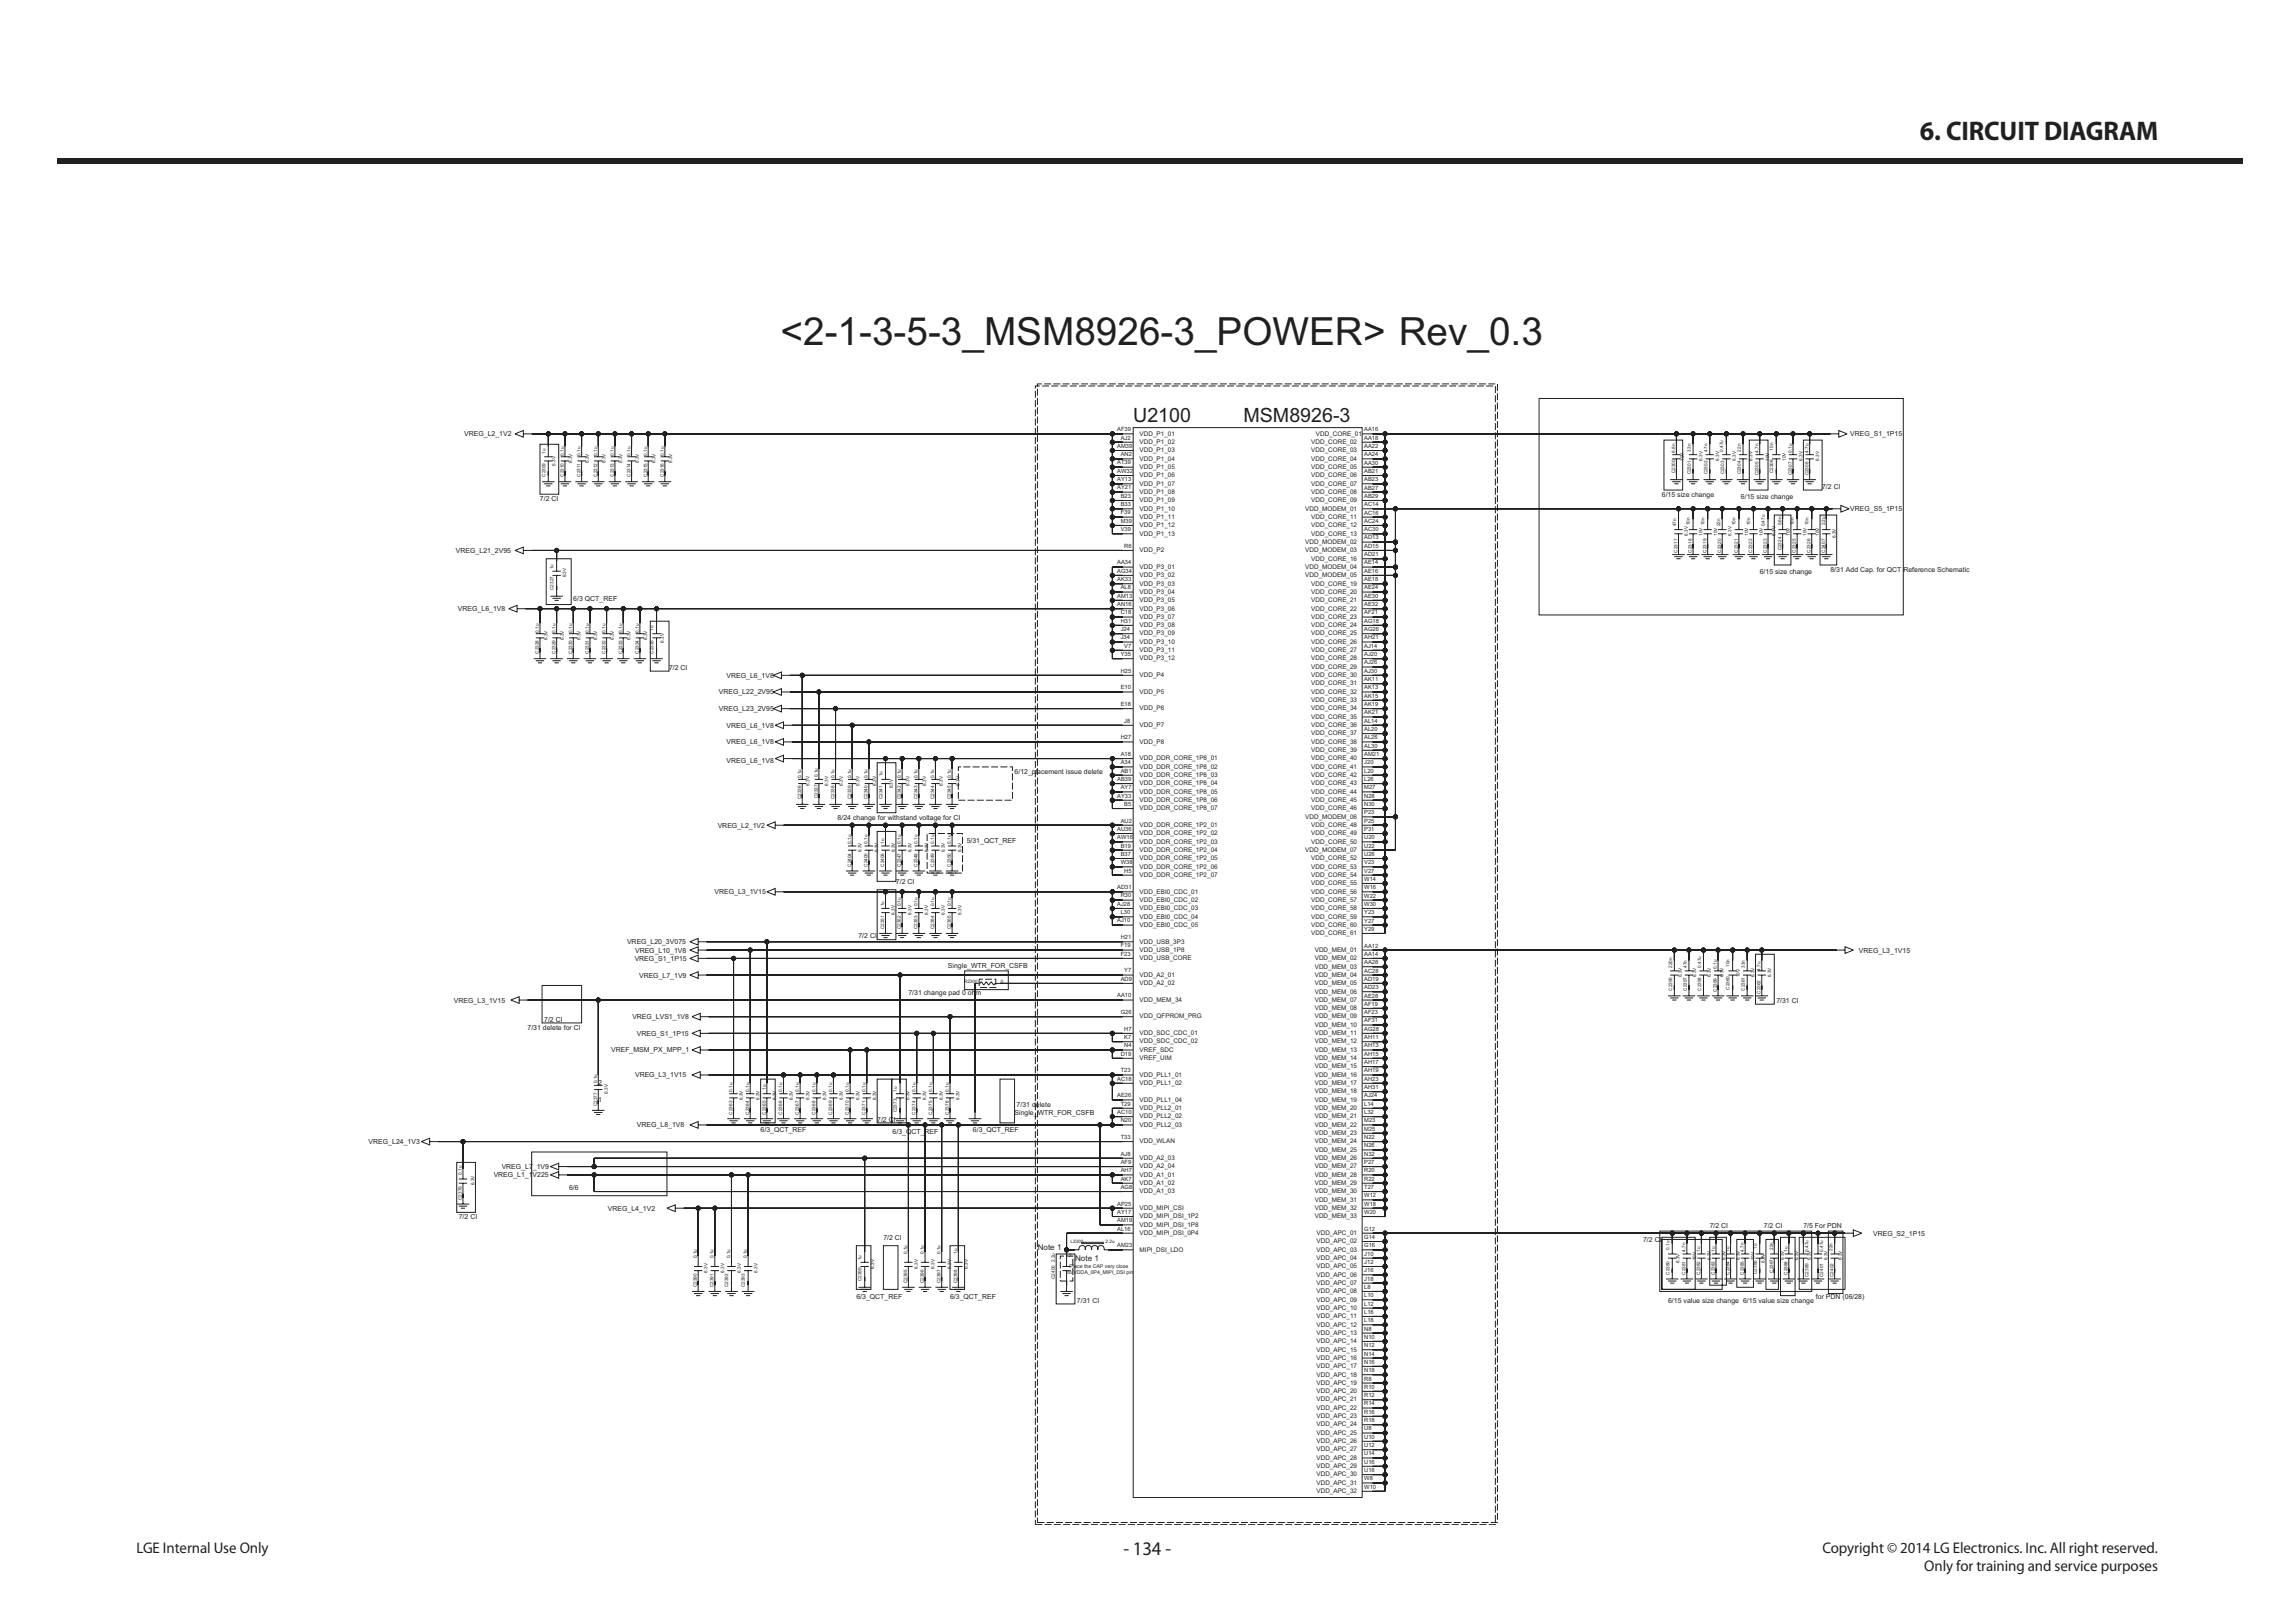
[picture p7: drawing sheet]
<svg xmlns="http://www.w3.org/2000/svg" width="420mm" height="297mm" viewBox="0 0 420 297" stroke-linecap="round" stroke-linejoin="round" font-family="sans-serif">
<defs><g id="words">
<text font-size="7.1" fill="#231f20" x="142.8" y="63.1">&lt;2-1-3-5-3_MSM8926-3_POWER&gt; Rev_0.3</text>
<text font-size="4.9" fill="#231f20" x="351.4" y="25.7">6. CIRCUIT DIAGRAM</text>
<g font-size="3.6" fill="#231f20">
<text x="207.4" y="77.3">U2100</text>
<text x="227.6" y="77.3">MSM8926-3</text>
</g>
<text font-size="3.5" fill="#231f20" x="205.6" y="284.6">- 134 -</text>
<g font-size="2.8" fill="#231f20">
<text x="25" y="284.1">LGE Internal Use Only</text>
<text x="333.5" y="284.1">Copyright © 2014 LG Electronics. Inc. All right reserved.</text>
<text x="352.2" y="287.5">Only for training and service purposes</text>
</g>
<g font-size="1.5" fill="#231f20">
<text x="189.9" y="228.8">Note 1</text>
<text x="196.8" y="230.7">Note 1</text>
</g>
<g font-size="1.3" fill="#231f20">
<text x="85" y="79.9">VREG_L2_1V2</text>
<text x="338.6" y="79.9">VREG_S1_1P15</text>
<text x="333.5" y="89.5">7/2 CI</text>
<text x="98.8" y="91.7">7/2 CI</text>
<text x="304.1" y="91">6/15 size change</text>
<text x="318.6" y="91.4">6/15 size change</text>
<text x="338.6" y="93.6">VREG_S5_1P15</text>
<text x="83.4" y="101.3">VREG_L21_2V95</text>
<text x="322" y="105.1">6/15 size change</text>
<text x="335" y="104.7">8/31 Add Cap. for QCT Reference Schematic</text>
<text x="83.8" y="111.8">VREG_L6_1V8</text>
<text x="104.9" y="110">6/3 QCT_REF</text>
<text x="122.4" y="122.6">7/2 CI</text>
<text x="133" y="124">VREG_L6_1V8</text>
<text x="131.5" y="130.1">VREG_L23_2V95</text>
<text x="131.5" y="127.1">VREG_L22_2V95</text>
<text x="133" y="133.2">VREG_L6_1V8</text>
<text x="133" y="136.2">VREG_L6_1V8</text>
<text x="133" y="139.7">VREG_L6_1V8</text>
<text x="185.7" y="141.6">6/12_placement issue delete</text>
<text x="131.3" y="151.5">VREG_L2_1V2</text>
<text x="153.3" y="150">8/24 change for withstand voltage for CI</text>
<text x="176.9" y="154.2">5/31_QCT_REF</text>
<text x="164" y="161.8">7/2 CI</text>
<text x="130.8" y="163.5">VREG_L3_1V15</text>
<text x="114.8" y="172.8">VREG_L20_3V075</text>
<text x="157.1" y="171.7">7/2 CI</text>
<text x="116.1" y="175.8">VREG_S1_1P15</text>
<text x="116.2" y="174.3">VREG_L10_1V8</text>
<text x="117" y="178.9">VREG_L7_1V9</text>
<text x="173.5" y="177.1">Single_WTR_FOR_CSFB</text>
<text x="340.2" y="174.3">VREG_L3_1V15</text>
<text x="83.1" y="183.5">VREG_L3_1V15</text>
<text x="166.2" y="182">7/31 change pad 0 ohm</text>
<text x="325.1" y="183.5">7/31 CI</text>
<text x="96.5" y="188.5">7/31 delete for CI</text>
<text x="99.6" y="187">7/2 CI</text>
<text x="115.7" y="186.5">VREG_LVS1_1V8</text>
<text x="116.5" y="189.6">VREG_S1_1P15</text>
<text x="111.8" y="192.6">VREF_MSM_PX_MPP_1</text>
<text x="116.2" y="197.2">VREG_L3_1V15</text>
<text x="109.5" y="201.6">1</text>
<text x="109.5" y="198.6">2</text>
<text x="186" y="202.6">7/31 delete</text>
<text x="67.5" y="209.4">VREG_L24_1V3</text>
<text x="116.6" y="206.3">VREG_L8_1V8</text>
<text x="139.2" y="207.2">6/3_QCT_REF</text>
<text x="160.5" y="205.2">7/2 CI</text>
<text x="163.4" y="207.6">6/3_QCT_REF</text>
<text x="178.1" y="207.2">6/3_QCT_REF</text>
<text x="185.7" y="204.1">Single_WTR_FOR_CSFB</text>
<text x="90.3" y="215.5">VREG_L1_1V225</text>
<text x="91.8" y="213.9">VREG_L7_1V9</text>
<text x="104.2" y="217.8">6/6</text>
<text x="111.2" y="221.6">VREG_L4_1V2</text>
<text x="84" y="223.2">7/2 CI</text>
<text x="161.7" y="227">7/2 CI</text>
<text x="300.7" y="227.3">7/2 CI</text>
<text x="312.9" y="224.7">7/2 CI</text>
<text x="322.8" y="224.7">7/2 CI</text>
<text x="330" y="224.7">7/5 For PDN</text>
<text x="342.8" y="226.1">VREG_S2_1P15</text>
<text x="156.7" y="237.6">6/3_QCT_REF</text>
<text x="173.9" y="237.6">6/3_QCT_REF</text>
<text x="197.1" y="238.4">7/31 CI</text>
<text x="305.3" y="238.4">6/15 value size change 6/15 value size change</text>
<text x="332.3" y="237.6">for PDN (06/28)</text>
</g>
<g font-size="1.2" fill="#231f20">
<text x="208.6" y="79.7">VDD_P1_01</text>
<text x="208.6" y="81.2">VDD_P1_02</text>
<text x="208.6" y="82.8">VDD_P1_03</text>
<text x="240" y="81.2">VDD_CORE_02</text>
<text x="240" y="82.8">VDD_CORE_03</text>
<text x="240.8" y="79.7">VDD_CORE_01</text>
<text x="208.6" y="84.3">VDD_P1_04</text>
<text x="208.6" y="85.8">VDD_P1_05</text>
<text x="208.6" y="87.3">VDD_P1_06</text>
<text x="208.6" y="88.9">VDD_P1_07</text>
<text x="240" y="84.3">VDD_CORE_04</text>
<text x="240" y="85.8">VDD_CORE_05</text>
<text x="240" y="87.3">VDD_CORE_06</text>
<text x="240" y="88.9">VDD_CORE_07</text>
<text x="208.6" y="90.4">VDD_P1_08</text>
<text x="208.6" y="91.9">VDD_P1_09</text>
<text x="208.6" y="93.4">VDD_P1_10</text>
<text x="208.6" y="95">VDD_P1_11</text>
<text x="238.9" y="93.4">VDD_MODEM_01</text>
<text x="240" y="90.4">VDD_CORE_08</text>
<text x="240" y="91.9">VDD_CORE_09</text>
<text x="240" y="95">VDD_CORE_11</text>
<text x="208.6" y="96.5">VDD_P1_12</text>
<text x="208.6" y="98">VDD_P1_13</text>
<text x="208.6" y="101.1">VDD_P2</text>
<text x="238.9" y="99.5">VDD_MODEM_02</text>
<text x="238.9" y="101.1">VDD_MODEM_03</text>
<text x="240" y="96.5">VDD_CORE_12</text>
<text x="240" y="98">VDD_CORE_13</text>
<text x="208.6" y="104.1">VDD_P3_01</text>
<text x="208.6" y="105.6">VDD_P3_02</text>
<text x="208.6" y="107.1">VDD_P3_03</text>
<text x="238.9" y="104.1">VDD_MODEM_04</text>
<text x="238.9" y="105.6">VDD_MODEM_05</text>
<text x="240" y="102.6">VDD_CORE_16</text>
<text x="240" y="107.1">VDD_CORE_19</text>
<text x="208.6" y="108.7">VDD_P3_04</text>
<text x="208.6" y="110.2">VDD_P3_05</text>
<text x="208.6" y="111.7">VDD_P3_06</text>
<text x="208.6" y="113.2">VDD_P3_07</text>
<text x="240" y="108.7">VDD_CORE_20</text>
<text x="240" y="110.2">VDD_CORE_21</text>
<text x="240" y="111.7">VDD_CORE_22</text>
<text x="240" y="113.2">VDD_CORE_23</text>
<text x="208.6" y="114.8">VDD_P3_08</text>
<text x="208.6" y="116.3">VDD_P3_09</text>
<text x="208.6" y="117.8">VDD_P3_10</text>
<text x="208.6" y="119.3">VDD_P3_11</text>
<text x="240" y="114.8">VDD_CORE_24</text>
<text x="240" y="116.3">VDD_CORE_25</text>
<text x="240" y="117.8">VDD_CORE_26</text>
<text x="240" y="119.3">VDD_CORE_27</text>
<text x="208.6" y="120.9">VDD_P3_12</text>
<text x="208.6" y="123.9">VDD_P4</text>
<text x="240" y="120.9">VDD_CORE_28</text>
<text x="240" y="122.4">VDD_CORE_29</text>
<text x="240" y="123.9">VDD_CORE_30</text>
<text x="240" y="125.4">VDD_CORE_31</text>
<text x="208.6" y="127">VDD_P5</text>
<text x="208.6" y="130">VDD_P6</text>
<text x="240" y="127">VDD_CORE_32</text>
<text x="240" y="128.5">VDD_CORE_33</text>
<text x="240" y="130">VDD_CORE_34</text>
<text x="240" y="131.5">VDD_CORE_35</text>
<text x="208.6" y="133">VDD_P7</text>
<text x="208.6" y="136.1">VDD_P8</text>
<text x="240" y="133">VDD_CORE_36</text>
<text x="240" y="134.6">VDD_CORE_37</text>
<text x="240" y="136.1">VDD_CORE_38</text>
<text x="240" y="137.6">VDD_CORE_39</text>
<text x="208.6" y="139.1">VDD_DDR_CORE_1P8_01</text>
<text x="208.6" y="140.7">VDD_DDR_CORE_1P8_02</text>
<text x="208.6" y="142.2">VDD_DDR_CORE_1P8_03</text>
<text x="208.6" y="143.7">VDD_DDR_CORE_1P8_04</text>
<text x="240" y="139.1">VDD_CORE_40</text>
<text x="240" y="140.7">VDD_CORE_41</text>
<text x="240" y="142.2">VDD_CORE_42</text>
<text x="240" y="143.7">VDD_CORE_43</text>
<text x="208.6" y="145.2">VDD_DDR_CORE_1P8_05</text>
<text x="208.6" y="146.8">VDD_DDR_CORE_1P8_06</text>
<text x="208.6" y="148.3">VDD_DDR_CORE_1P8_07</text>
<text x="238.9" y="149.8">VDD_MODEM_06</text>
<text x="240" y="145.2">VDD_CORE_44</text>
<text x="240" y="146.8">VDD_CORE_45</text>
<text x="240" y="148.3">VDD_CORE_46</text>
<text x="208.6" y="151.3">VDD_DDR_CORE_1P2_01</text>
<text x="208.6" y="152.9">VDD_DDR_CORE_1P2_02</text>
<text x="208.6" y="154.4">VDD_DDR_CORE_1P2_03</text>
<text x="208.6" y="155.9">VDD_DDR_CORE_1P2_04</text>
<text x="238.9" y="155.9">VDD_MODEM_07</text>
<text x="240" y="151.3">VDD_CORE_48</text>
<text x="240" y="152.9">VDD_CORE_49</text>
<text x="240" y="154.4">VDD_CORE_50</text>
<text x="208.6" y="157.4">VDD_DDR_CORE_1P2_05</text>
<text x="208.6" y="159">VDD_DDR_CORE_1P2_06</text>
<text x="208.6" y="160.5">VDD_DDR_CORE_1P2_07</text>
<text x="240" y="157.4">VDD_CORE_52</text>
<text x="240" y="159">VDD_CORE_53</text>
<text x="240" y="160.5">VDD_CORE_54</text>
<text x="240" y="162">VDD_CORE_55</text>
<text x="208.6" y="163.5">VDD_EBI0_CDC_01</text>
<text x="208.6" y="165">VDD_EBI0_CDC_02</text>
<text x="208.6" y="166.6">VDD_EBI0_CDC_03</text>
<text x="240" y="163.5">VDD_CORE_56</text>
<text x="240" y="165">VDD_CORE_57</text>
<text x="240" y="166.6">VDD_CORE_58</text>
<text x="208.6" y="168.1">VDD_EBI0_CDC_04</text>
<text x="208.6" y="169.6">VDD_EBI0_CDC_05</text>
<text x="208.6" y="172.7">VDD_USB_3P3</text>
<text x="240" y="168.1">VDD_CORE_59</text>
<text x="240" y="169.6">VDD_CORE_60</text>
<text x="240" y="171.1">VDD_CORE_61</text>
<text x="208.6" y="174.2">VDD_USB_1P8</text>
<text x="208.6" y="175.7">VDD_USB_CORE</text>
<text x="208.6" y="178.8">VDD_A2_01</text>
<text x="240.6" y="174.2">VDD_MEM_01</text>
<text x="240.6" y="175.7">VDD_MEM_02</text>
<text x="240.6" y="177.2">VDD_MEM_03</text>
<text x="240.6" y="178.8">VDD_MEM_04</text>
<text x="208.6" y="180.3">VDD_A2_02</text>
<text x="208.6" y="183.3">VDD_MEM_34</text>
<text x="240.6" y="180.3">VDD_MEM_05</text>
<text x="240.6" y="181.8">VDD_MEM_06</text>
<text x="240.6" y="183.3">VDD_MEM_07</text>
<text x="240.6" y="184.9">VDD_MEM_08</text>
<text x="208.6" y="186.4">VDD_QFPROM_PRG</text>
<text x="208.6" y="189.4">VDD_SDC_CDC_01</text>
<text x="208.6" y="190.9">VDD_SDC_CDC_02</text>
<text x="240.6" y="186.4">VDD_MEM_09</text>
<text x="240.6" y="187.9">VDD_MEM_10</text>
<text x="240.6" y="189.4">VDD_MEM_11</text>
<text x="240.6" y="190.9">VDD_MEM_12</text>
<text x="208.6" y="192.5">VREF_SDC</text>
<text x="208.6" y="194">VREF_UIM</text>
<text x="208.6" y="197">VDD_PLL1_01</text>
<text x="240.6" y="192.5">VDD_MEM_13</text>
<text x="240.6" y="194">VDD_MEM_14</text>
<text x="240.6" y="195.5">VDD_MEM_15</text>
<text x="240.6" y="197">VDD_MEM_16</text>
<text x="208.6" y="198.6">VDD_PLL1_02</text>
<text x="208.6" y="201.6">VDD_PLL1_04</text>
<text x="208.6" y="203.1">VDD_PLL2_01</text>
<text x="240.6" y="198.6">VDD_MEM_17</text>
<text x="240.6" y="200.1">VDD_MEM_18</text>
<text x="240.6" y="201.6">VDD_MEM_19</text>
<text x="240.6" y="203.1">VDD_MEM_20</text>
<text x="208.6" y="204.7">VDD_PLL2_02</text>
<text x="208.6" y="206.2">VDD_PLL2_03</text>
<text x="208.6" y="209.2">VDD_WLAN</text>
<text x="240.6" y="204.7">VDD_MEM_21</text>
<text x="240.6" y="206.2">VDD_MEM_22</text>
<text x="240.6" y="207.7">VDD_MEM_23</text>
<text x="240.6" y="209.2">VDD_MEM_24</text>
<text x="208.6" y="212.3">VDD_A2_03</text>
<text x="208.6" y="213.8">VDD_A2_04</text>
<text x="208.6" y="215.3">VDD_A1_01</text>
<text x="240.6" y="210.8">VDD_MEM_25</text>
<text x="240.6" y="212.3">VDD_MEM_26</text>
<text x="240.6" y="213.8">VDD_MEM_27</text>
<text x="240.6" y="215.3">VDD_MEM_28</text>
<text x="208.6" y="216.9">VDD_A1_02</text>
<text x="208.6" y="218.4">VDD_A1_03</text>
<text x="208.6" y="221.4">VDD_MIPI_CSI</text>
<text x="240.6" y="216.9">VDD_MEM_29</text>
<text x="240.6" y="218.4">VDD_MEM_30</text>
<text x="240.6" y="219.9">VDD_MEM_31</text>
<text x="240.6" y="221.4">VDD_MEM_32</text>
<text x="208.6" y="222.9">VDD_MIPI_DSI_1P2</text>
<text x="208.6" y="224.5">VDD_MIPI_DSI_1P8</text>
<text x="208.6" y="226">VDD_MIPI_DSI_0P4</text>
<text x="240.6" y="222.9">VDD_MEM_33</text>
<text x="240.9" y="226">VDD_APC_01</text>
<text x="240.9" y="227.5">VDD_APC_02</text>
<text x="208.6" y="229">MIPI_DSI_LDO</text>
<text x="240.9" y="229">VDD_APC_03</text>
<text x="240.9" y="230.6">VDD_APC_04</text>
<text x="240.9" y="232.1">VDD_APC_05</text>
<text x="240.9" y="233.6">VDD_APC_06</text>
<text x="240.9" y="235.1">VDD_APC_07</text>
<text x="240.9" y="236.7">VDD_APC_08</text>
<text x="240.9" y="238.2">VDD_APC_09</text>
<text x="240.9" y="239.7">VDD_APC_10</text>
<text x="240.9" y="241.2">VDD_APC_11</text>
<text x="240.9" y="242.8">VDD_APC_12</text>
<text x="240.9" y="244.3">VDD_APC_13</text>
<text x="240.9" y="245.8">VDD_APC_14</text>
<text x="240.9" y="247.3">VDD_APC_15</text>
<text x="240.9" y="248.8">VDD_APC_16</text>
<text x="240.9" y="250.4">VDD_APC_17</text>
<text x="240.9" y="251.9">VDD_APC_18</text>
<text x="240.9" y="253.4">VDD_APC_19</text>
<text x="240.9" y="254.9">VDD_APC_20</text>
<text x="240.9" y="256.5">VDD_APC_21</text>
<text x="240.9" y="258">VDD_APC_22</text>
<text x="240.9" y="259.5">VDD_APC_23</text>
<text x="240.9" y="261">VDD_APC_24</text>
<text x="240.9" y="262.6">VDD_APC_25</text>
<text x="240.9" y="264.1">VDD_APC_26</text>
<text x="240.9" y="265.6">VDD_APC_27</text>
<text x="240.9" y="267.1">VDD_APC_28</text>
<text x="240.9" y="268.7">VDD_APC_29</text>
<text x="240.9" y="270.2">VDD_APC_30</text>
<text x="240.9" y="271.7">VDD_APC_31</text>
<text x="240.9" y="273.2">VDD_APC_32</text>
</g>
<g font-size="1.1" fill="#231f20">
<text x="204.5" y="82">AM39</text>
<text x="204.5" y="78.9">AF39</text>
<text x="205.1" y="83.5">AN2</text>
<text x="205.1" y="80.4">AJ2</text>
<text x="249.7" y="83.5">AA24</text>
<text x="249.7" y="82">AA22</text>
<text x="249.7" y="80.4">AA18</text>
<text x="249.7" y="78.9">AA16</text>
<text x="204.5" y="89.6">AY21</text>
<text x="204.5" y="88">AY13</text>
<text x="204.5" y="86.5">AW32</text>
<text x="204.5" y="85">AT39</text>
<text x="249.7" y="89.6">AB27</text>
<text x="249.7" y="88.1">AB23</text>
<text x="249.7" y="86.5">AB21</text>
<text x="249.7" y="85">AA30</text>
<text x="205.1" y="95.7">M39</text>
<text x="205.1" y="94.1">F39</text>
<text x="205.1" y="92.6">B33</text>
<text x="205.1" y="91.1">B23</text>
<text x="249.7" y="95.7">AC24</text>
<text x="249.7" y="94.2">AC16</text>
<text x="249.7" y="92.6">AC14</text>
<text x="249.7" y="91.1">AB29</text>
<text x="205.1" y="97.2">V39</text>
<text x="205.7" y="100.2">R6</text>
<text x="249.7" y="101.8">AD21</text>
<text x="249.7" y="100.2">AD15</text>
<text x="249.7" y="98.7">AD13</text>
<text x="249.7" y="97.2">AC30</text>
<text x="204.5" y="106.3">AK33</text>
<text x="204.5" y="104.8">AG34</text>
<text x="204.5" y="103.3">AA34</text>
<text x="205.1" y="107.9">AL8</text>
<text x="249.7" y="107.9">AE24</text>
<text x="249.7" y="106.3">AE18</text>
<text x="249.7" y="104.8">AE16</text>
<text x="249.7" y="103.3">AE14</text>
<text x="204.5" y="110.9">AN16</text>
<text x="204.5" y="109.4">AM13</text>
<text x="205.1" y="114">H31</text>
<text x="205.1" y="112.4">C18</text>
<text x="249.7" y="114">AG18</text>
<text x="249.7" y="112.4">AF21</text>
<text x="249.7" y="110.9">AE32</text>
<text x="249.7" y="109.4">AE30</text>
<text x="205.1" y="117">J34</text>
<text x="205.1" y="115.5">J24</text>
<text x="205.7" y="118.5">V7</text>
<text x="249.7" y="118.5">AJ14</text>
<text x="249.7" y="117">AH21</text>
<text x="249.7" y="115.5">AG26</text>
<text x="205.1" y="123.1">H25</text>
<text x="205.1" y="120">Y35</text>
<text x="249.7" y="124.6">AK11</text>
<text x="249.7" y="123.1">AJ30</text>
<text x="249.7" y="121.6">AJ26</text>
<text x="249.7" y="120.1">AJ20</text>
<text x="205.1" y="129.2">E18</text>
<text x="205.1" y="126.1">E10</text>
<text x="249.7" y="130.7">AK21</text>
<text x="249.7" y="129.2">AK19</text>
<text x="249.7" y="127.7">AK15</text>
<text x="249.7" y="126.2">AK13</text>
<text x="205.1" y="135.3">H27</text>
<text x="205.7" y="132.2">J8</text>
<text x="249.7" y="136.8">AL30</text>
<text x="249.7" y="135.3">AL26</text>
<text x="249.7" y="133.8">AL20</text>
<text x="249.7" y="132.3">AL14</text>
<text x="204.5" y="142.9">AB39</text>
<text x="205.1" y="141.4">AB1</text>
<text x="205.1" y="139.9">A34</text>
<text x="205.1" y="138.3">A18</text>
<text x="249.7" y="142.9">L26</text>
<text x="249.7" y="141.4">L20</text>
<text x="249.7" y="139.9">J20</text>
<text x="249.7" y="138.3">AM21</text>
<text x="204.5" y="145.9">AY33</text>
<text x="205.1" y="144.4">AY7</text>
<text x="205.7" y="147.5">B5</text>
<text x="249.7" y="149">P23</text>
<text x="249.7" y="147.5">N30</text>
<text x="249.7" y="146">N28</text>
<text x="249.7" y="144.4">M27</text>
<text x="204.5" y="153.6">AW16</text>
<text x="204.5" y="152">AU36</text>
<text x="205.1" y="155.1">B19</text>
<text x="205.1" y="150.5">AU2</text>
<text x="249.7" y="155.1">U22</text>
<text x="249.7" y="153.6">U20</text>
<text x="249.7" y="152.1">P31</text>
<text x="249.7" y="150.5">P25</text>
<text x="205.1" y="158.1">W38</text>
<text x="205.1" y="156.6">B37</text>
<text x="205.7" y="159.7">H5</text>
<text x="249.7" y="161.2">W14</text>
<text x="249.7" y="159.7">V27</text>
<text x="249.7" y="158.2">V23</text>
<text x="249.7" y="156.6">U26</text>
<text x="204.5" y="165.8">AJ28</text>
<text x="204.5" y="162.7">AD31</text>
<text x="205.1" y="167.3">L30</text>
<text x="205.1" y="164.2">R30</text>
<text x="249.7" y="167.3">Y23</text>
<text x="249.7" y="165.8">W30</text>
<text x="249.7" y="164.3">W22</text>
<text x="249.7" y="162.7">W16</text>
<text x="204.5" y="168.8">AJ10</text>
<text x="205.1" y="173.4">F19</text>
<text x="205.1" y="171.9">H21</text>
<text x="249.7" y="173.4">AA12</text>
<text x="249.7" y="170.3">Y29</text>
<text x="249.7" y="168.8">Y27</text>
<text x="205.1" y="179.5">AD9</text>
<text x="205.1" y="174.9">F23</text>
<text x="205.7" y="177.9">Y7</text>
<text x="249.7" y="179.5">AD19</text>
<text x="249.7" y="178">AC28</text>
<text x="249.7" y="176.4">AA28</text>
<text x="249.7" y="174.9">AA14</text>
<text x="204.5" y="182.5">AA10</text>
<text x="205.1" y="185.6">G26</text>
<text x="249.7" y="185.6">AF23</text>
<text x="249.7" y="184.1">AF19</text>
<text x="249.7" y="182.5">AE28</text>
<text x="249.7" y="181">AD23</text>
<text x="205.7" y="191.7">N4</text>
<text x="205.7" y="190.1">K7</text>
<text x="205.7" y="188.6">H7</text>
<text x="249.7" y="191.7">AH13</text>
<text x="249.7" y="190.2">AH11</text>
<text x="249.7" y="188.6">AG28</text>
<text x="249.7" y="187.1">AF31</text>
<text x="204.5" y="197.8">AC18</text>
<text x="205.1" y="196.2">T23</text>
<text x="205.1" y="193.2">D19</text>
<text x="249.7" y="197.8">AH23</text>
<text x="249.7" y="196.3">AH19</text>
<text x="249.7" y="194.7">AH17</text>
<text x="249.7" y="193.2">AH15</text>
<text x="204.5" y="203.9">AC10</text>
<text x="204.5" y="200.8">AE26</text>
<text x="205.1" y="202.3">T29</text>
<text x="249.7" y="203.9">L32</text>
<text x="249.7" y="202.3">L14</text>
<text x="249.7" y="200.8">AJ24</text>
<text x="249.7" y="199.3">AH31</text>
<text x="205.1" y="208.4">T33</text>
<text x="205.1" y="205.4">N20</text>
<text x="249.7" y="210">N26</text>
<text x="249.7" y="208.4">N22</text>
<text x="249.7" y="206.9">M25</text>
<text x="249.7" y="205.4">M23</text>
<text x="205.1" y="214.5">AH7</text>
<text x="205.1" y="213">AF9</text>
<text x="205.1" y="211.5">AJ8</text>
<text x="249.7" y="214.5">R20</text>
<text x="249.7" y="213">P27</text>
<text x="249.7" y="211.5">N32</text>
<text x="204.5" y="220.6">AP25</text>
<text x="205.1" y="217.6">AG8</text>
<text x="205.1" y="216">AK7</text>
<text x="249.7" y="220.6">W18</text>
<text x="249.7" y="219.1">W12</text>
<text x="249.7" y="217.6">T27</text>
<text x="249.7" y="216.1">R22</text>
<text x="204.5" y="225.2">AL16</text>
<text x="204.5" y="223.7">AM19</text>
<text x="204.5" y="222.1">AY17</text>
<text x="249.7" y="226.7">G14</text>
<text x="249.7" y="225.2">G12</text>
<text x="249.7" y="222.2">W20</text>
<text x="204.5" y="228.2">AM23</text>
<text x="249.7" y="232.8">J16</text>
<text x="249.7" y="231.3">J12</text>
<text x="249.7" y="229.8">J10</text>
<text x="249.7" y="228.2">G16</text>
<text x="249.7" y="238.9">L12</text>
<text x="249.7" y="237.4">L10</text>
<text x="249.7" y="235.9">L8</text>
<text x="249.7" y="234.3">J18</text>
<text x="249.7" y="245">N10</text>
<text x="249.7" y="243.5">N8</text>
<text x="249.7" y="242">L18</text>
<text x="249.7" y="240.4">L16</text>
<text x="249.7" y="251.1">N18</text>
<text x="249.7" y="249.6">N16</text>
<text x="249.7" y="248.1">N14</text>
<text x="249.7" y="246.5">N12</text>
<text x="249.7" y="257.2">R14</text>
<text x="249.7" y="255.7">R12</text>
<text x="249.7" y="254.1">R10</text>
<text x="249.7" y="252.6">R8</text>
<text x="249.7" y="263.3">U10</text>
<text x="249.7" y="261.8">U8</text>
<text x="249.7" y="260.2">R18</text>
<text x="249.7" y="258.7">R16</text>
<text x="249.7" y="269.4">U18</text>
<text x="249.7" y="267.9">U16</text>
<text x="249.7" y="266.3">U14</text>
<text x="249.7" y="264.8">U12</text>
<text x="249.7" y="272.4">W10</text>
<text x="249.7" y="270.9">W8</text>
</g>
<g font-size="1" fill="#231f20">
<text x="195.4" y="233.1">to VDDA_0P4_MIPI_DSI pin</text>
<text x="195.7" y="232">Place the CAP very close</text>
</g>
<g font-size=".8" fill="#231f20">
<text x="99.8" y="83" transform="rotate(-90 99.8 83)">1u</text>
<text x="103.2" y="83.4" transform="rotate(-90 103.2 83.4)">0.1u</text>
<text x="106.2" y="83.4" transform="rotate(-90 106.2 83.4)">0.1u</text>
<text x="109.3" y="83.4" transform="rotate(-90 109.3 83.4)">0.1u</text>
<text x="112.3" y="83.4" transform="rotate(-90 112.3 83.4)">0.1u</text>
<text x="115.4" y="83.4" transform="rotate(-90 115.4 83.4)">0.1u</text>
<text x="118.4" y="83.4" transform="rotate(-90 118.4 83.4)">0.1u</text>
<text x="121.5" y="83.4" transform="rotate(-90 121.5 83.4)">0.1u</text>
<text x="306.6" y="82.8" transform="rotate(-90 306.6 82.8)">6.8n</text>
<text x="309.4" y="82.6" transform="rotate(-90 309.4 82.6)">33n</text>
<text x="312.5" y="82.6" transform="rotate(-90 312.5 82.6)">47n</text>
<text x="315.3" y="82.6" transform="rotate(-90 315.3 82.6)">0.47u</text>
<text x="318.6" y="82.6" transform="rotate(-90 318.6 82.6)">22n</text>
<text x="321.8" y="82.8" transform="rotate(-90 321.8 82.8)">4.7n</text>
<text x="324.5" y="82.4" transform="rotate(-90 324.5 82.4)">10n</text>
<text x="327.9" y="82.8" transform="rotate(-90 327.9 82.8)">0.1u</text>
<text x="331" y="82.8" transform="rotate(-90 331 82.8)">4.7u</text>
<text x="99.8" y="87.2" transform="rotate(-90 99.8 87.2)">C2309</text>
<text x="101.7" y="85.2" transform="rotate(-90 101.7 85.2)">6.3V</text>
<text x="103.2" y="87.2" transform="rotate(-90 103.2 87.2)">C2310</text>
<text x="104.7" y="84.7" transform="rotate(-90 104.7 84.7)">6.3V</text>
<text x="106.2" y="87.2" transform="rotate(-90 106.2 87.2)">C2311</text>
<text x="107.8" y="84.7" transform="rotate(-90 107.8 84.7)">6.3V</text>
<text x="109.3" y="87.2" transform="rotate(-90 109.3 87.2)">C2312</text>
<text x="110.8" y="84.7" transform="rotate(-90 110.8 84.7)">6.3V</text>
<text x="112.3" y="87.2" transform="rotate(-90 112.3 87.2)">C2313</text>
<text x="113.9" y="84.7" transform="rotate(-90 113.9 84.7)">6.3V</text>
<text x="115.4" y="87.2" transform="rotate(-90 115.4 87.2)">C2314</text>
<text x="116.9" y="84.7" transform="rotate(-90 116.9 84.7)">6.3V</text>
<text x="118.4" y="87.2" transform="rotate(-90 118.4 87.2)">C2315</text>
<text x="120" y="84.7" transform="rotate(-90 120 84.7)">6.3V</text>
<text x="121.5" y="87.2" transform="rotate(-90 121.5 87.2)">C2316</text>
<text x="123" y="84.7" transform="rotate(-90 123 84.7)">6.3V</text>
<text x="306.6" y="86.6" transform="rotate(-90 306.6 86.6)">C2300</text>
<text x="308.1" y="84.3" transform="rotate(-90 308.1 84.3)">10V</text>
<text x="309.4" y="86.8" transform="rotate(-90 309.4 86.8)">C2301</text>
<text x="311.6" y="84.3" transform="rotate(-90 311.6 84.3)">6.3V</text>
<text x="312.5" y="86.8" transform="rotate(-90 312.5 86.8)">C2302</text>
<text x="314.6" y="84.3" transform="rotate(-90 314.6 84.3)">6.3V</text>
<text x="315.5" y="86.8" transform="rotate(-90 315.5 86.8)">C2303</text>
<text x="317.7" y="84.3" transform="rotate(-90 317.7 84.3)">6.3V</text>
<text x="318.6" y="86.8" transform="rotate(-90 318.6 86.8)">C2304</text>
<text x="320.7" y="84.3" transform="rotate(-90 320.7 84.3)">6.3V</text>
<text x="321.8" y="87" transform="rotate(-90 321.8 87)">C2305</text>
<text x="323.8" y="84.3" transform="rotate(-90 323.8 84.3)">10V</text>
<text x="324.5" y="86.6" transform="rotate(-90 324.5 86.6)">C2306</text>
<text x="326.8" y="84.3" transform="rotate(-90 326.8 84.3)">10V</text>
<text x="327.9" y="87" transform="rotate(-90 327.9 87)">C2307</text>
<text x="329.9" y="84.3" transform="rotate(-90 329.9 84.3)">6.3V</text>
<text x="331" y="87" transform="rotate(-90 331 87)">C2308</text>
<text x="332.9" y="84.3" transform="rotate(-90 332.9 84.3)">6.3V</text>
<text x="306.8" y="96.3" transform="rotate(-90 306.8 96.3)">47n</text>
<text x="307" y="101.1" transform="rotate(-90 307 101.1)">C2317</text>
<text x="308.9" y="98.1" transform="rotate(-90 308.9 98.1)">6.3V</text>
<text x="309.2" y="96.2" transform="rotate(-90 309.2 96.2)">10n</text>
<text x="309.6" y="101.1" transform="rotate(-90 309.6 101.1)">C2318</text>
<text x="311.6" y="98.1" transform="rotate(-90 311.6 98.1)">10V</text>
<text x="311.9" y="96.2" transform="rotate(-90 311.9 96.2)">10n</text>
<text x="312.3" y="101.1" transform="rotate(-90 312.3 101.1)">C2319</text>
<text x="314.2" y="98.1" transform="rotate(-90 314.2 98.1)">10V</text>
<text x="314.8" y="96.3" transform="rotate(-90 314.8 96.3)">22n</text>
<text x="315" y="101.1" transform="rotate(-90 315 101.1)">C2320</text>
<text x="316.9" y="98.1" transform="rotate(-90 316.9 98.1)">6.3V</text>
<text x="317.6" y="96.2" transform="rotate(-90 317.6 96.2)">10n</text>
<text x="318" y="101.1" transform="rotate(-90 318 101.1)">C2321</text>
<text x="320" y="98.1" transform="rotate(-90 320 98.1)">10V</text>
<text x="320.3" y="96.2" transform="rotate(-90 320.3 96.2)">10n</text>
<text x="320.7" y="101.1" transform="rotate(-90 320.7 101.1)">C2322</text>
<text x="322.6" y="98.1" transform="rotate(-90 322.6 98.1)">10V</text>
<text x="323" y="96.3" transform="rotate(-90 323 96.3)">0.47u</text>
<text x="323.3" y="101.1" transform="rotate(-90 323.3 101.1)">C2323</text>
<text x="324.9" y="98.1" transform="rotate(-90 324.9 98.1)">6.3V</text>
<text x="326" y="100.7" transform="rotate(-90 326 100.7)">C2324</text>
<text x="326" y="96.2" transform="rotate(-90 326 96.2)">5.6n</text>
<text x="327.6" y="98.1" transform="rotate(-90 327.6 98.1)">10V</text>
<text x="328.3" y="96.2" transform="rotate(-90 328.3 96.2)">10n</text>
<text x="328.7" y="101.1" transform="rotate(-90 328.7 101.1)">C2325</text>
<text x="330.6" y="98.1" transform="rotate(-90 330.6 98.1)">10V</text>
<text x="331" y="96.2" transform="rotate(-90 331 96.2)">10n</text>
<text x="331.3" y="101.1" transform="rotate(-90 331.3 101.1)">C2326</text>
<text x="332.9" y="98.1" transform="rotate(-90 332.9 98.1)">10V</text>
<text x="334" y="101.1" transform="rotate(-90 334 101.1)">C2407</text>
<text x="334" y="96.2" transform="rotate(-90 334 96.2)">2.2u</text>
<text x="336" y="98.4" transform="rotate(-90 336 98.4)">6.3V</text>
<text x="101.3" y="108" transform="rotate(-90 101.3 108)">C2327</text>
<text x="101.3" y="104.2" transform="rotate(-90 101.3 104.2)">1u</text>
<text x="103.6" y="105.7" transform="rotate(-90 103.6 105.7)">6.3V</text>
<text x="98.6" y="119.6" transform="rotate(-90 98.6 119.6)">C2328</text>
<text x="98.6" y="115.8" transform="rotate(-90 98.6 115.8)">0.1u</text>
<text x="100.2" y="117.1" transform="rotate(-90 100.2 117.1)">6.3V</text>
<text x="101.7" y="119.6" transform="rotate(-90 101.7 119.6)">C2329</text>
<text x="101.7" y="115.8" transform="rotate(-90 101.7 115.8)">0.1u</text>
<text x="103.2" y="117.1" transform="rotate(-90 103.2 117.1)">6.3V</text>
<text x="104.7" y="119.6" transform="rotate(-90 104.7 119.6)">C2330</text>
<text x="104.7" y="115.8" transform="rotate(-90 104.7 115.8)">0.1u</text>
<text x="106.3" y="117.1" transform="rotate(-90 106.3 117.1)">6.3V</text>
<text x="107.7" y="119.6" transform="rotate(-90 107.7 119.6)">C2331</text>
<text x="107.7" y="115.8" transform="rotate(-90 107.7 115.8)">0.1u</text>
<text x="109.3" y="117.1" transform="rotate(-90 109.3 117.1)">6.3V</text>
<text x="110.8" y="119.6" transform="rotate(-90 110.8 119.6)">C2332</text>
<text x="110.8" y="115.8" transform="rotate(-90 110.8 115.8)">0.1u</text>
<text x="112.4" y="117.1" transform="rotate(-90 112.4 117.1)">6.3V</text>
<text x="113.8" y="119.6" transform="rotate(-90 113.8 119.6)">C2333</text>
<text x="113.8" y="115.8" transform="rotate(-90 113.8 115.8)">0.1u</text>
<text x="115.4" y="117.1" transform="rotate(-90 115.4 117.1)">6.3V</text>
<text x="116.9" y="119.6" transform="rotate(-90 116.9 119.6)">C2334</text>
<text x="116.9" y="115.8" transform="rotate(-90 116.9 115.8)">0.1u</text>
<text x="118.4" y="117.1" transform="rotate(-90 118.4 117.1)">6.3V</text>
<text x="119.6" y="119.6" transform="rotate(-90 119.6 119.6)">C2335</text>
<text x="119.6" y="115.4" transform="rotate(-90 119.6 115.4)">1u</text>
<text x="121.5" y="117.6" transform="rotate(-90 121.5 117.6)">6.3V</text>
<text x="146.6" y="142.4" transform="rotate(-90 146.6 142.4)">0.1u</text>
<text x="148.2" y="143.8" transform="rotate(-90 148.2 143.8)">6.3V</text>
<text x="149.6" y="142.2" transform="rotate(-90 149.6 142.2)">0.1u</text>
<text x="151.6" y="143.8" transform="rotate(-90 151.6 143.8)">6.3V</text>
<text x="152.7" y="142.4" transform="rotate(-90 152.7 142.4)">0.1u</text>
<text x="154.3" y="143.8" transform="rotate(-90 154.3 143.8)">6.3V</text>
<text x="155.7" y="142.4" transform="rotate(-90 155.7 142.4)">0.1u</text>
<text x="157.3" y="143.8" transform="rotate(-90 157.3 143.8)">6.3V</text>
<text x="158.8" y="142.4" transform="rotate(-90 158.8 142.4)">0.1u</text>
<text x="160.4" y="143.8" transform="rotate(-90 160.4 143.8)">6.3V</text>
<text x="161.5" y="142.1" transform="rotate(-90 161.5 142.1)">1u</text>
<text x="164.9" y="142.4" transform="rotate(-90 164.9 142.4)">0.1u</text>
<text x="166.4" y="143.8" transform="rotate(-90 166.4 143.8)">6.3V</text>
<text x="167.9" y="142.4" transform="rotate(-90 167.9 142.4)">0.1u</text>
<text x="169.5" y="143.8" transform="rotate(-90 169.5 143.8)">6.3V</text>
<text x="171" y="142.4" transform="rotate(-90 171 142.4)">0.1u</text>
<text x="172.5" y="143.8" transform="rotate(-90 172.5 143.8)">6.3V</text>
<text x="174" y="142.4" transform="rotate(-90 174 142.4)">0.1u</text>
<text x="175.6" y="143.8" transform="rotate(-90 175.6 143.8)">6.3V</text>
<text x="146.6" y="146.3" transform="rotate(-90 146.6 146.3)">C2336</text>
<text x="149.6" y="146.1" transform="rotate(-90 149.6 146.1)">C2337</text>
<text x="152.7" y="146.3" transform="rotate(-90 152.7 146.3)">C2338</text>
<text x="155.7" y="146.3" transform="rotate(-90 155.7 146.3)">C2339</text>
<text x="158.8" y="146.3" transform="rotate(-90 158.8 146.3)">C2340</text>
<text x="161.5" y="146.3" transform="rotate(-90 161.5 146.3)">C2341</text>
<text x="163.4" y="144.3" transform="rotate(-90 163.4 144.3)">6.3V</text>
<text x="164.9" y="146.3" transform="rotate(-90 164.9 146.3)">C2342</text>
<text x="167.9" y="146.3" transform="rotate(-90 167.9 146.3)">C2343</text>
<text x="171" y="146.3" transform="rotate(-90 171 146.3)">C2344</text>
<text x="174" y="146.3" transform="rotate(-90 174 146.3)">C2345</text>
<text x="155.7" y="154.4" transform="rotate(-90 155.7 154.4)">0.1u</text>
<text x="157.7" y="156" transform="rotate(-90 157.7 156)">6.3V</text>
<text x="158.8" y="154.4" transform="rotate(-90 158.8 154.4)">0.1u</text>
<text x="160.7" y="156" transform="rotate(-90 160.7 156)">6.3V</text>
<text x="161.8" y="154.4" transform="rotate(-90 161.8 154.4)">1u</text>
<text x="163.8" y="156" transform="rotate(-90 163.8 156)">6.3V</text>
<text x="164.9" y="154.4" transform="rotate(-90 164.9 154.4)">0.1u</text>
<text x="166.8" y="156" transform="rotate(-90 166.8 156)">6.3V</text>
<text x="167.9" y="154.4" transform="rotate(-90 167.9 154.4)">0.1u</text>
<text x="169.9" y="156" transform="rotate(-90 169.9 156)">6.3V</text>
<text x="171" y="154.4" transform="rotate(-90 171 154.4)">0.1u</text>
<text x="172.9" y="156" transform="rotate(-90 172.9 156)">6.3V</text>
<text x="174" y="154.4" transform="rotate(-90 174 154.4)">0.1u</text>
<text x="176" y="156" transform="rotate(-90 176 156)">6.3V</text>
<text x="155.7" y="158.6" transform="rotate(-90 155.7 158.6)">C2404</text>
<text x="158.8" y="158.6" transform="rotate(-90 158.8 158.6)">C2405</text>
<text x="161.8" y="158.6" transform="rotate(-90 161.8 158.6)">C2406</text>
<text x="164.9" y="158.6" transform="rotate(-90 164.9 158.6)">C2347</text>
<text x="167.9" y="158.6" transform="rotate(-90 167.9 158.6)">C2348</text>
<text x="171" y="158.6" transform="rotate(-90 171 158.6)">C2349</text>
<text x="174" y="158.6" transform="rotate(-90 174 158.6)">C2350</text>
<text x="161.8" y="165.9" transform="rotate(-90 161.8 165.9)">1u</text>
<text x="163.8" y="167.4" transform="rotate(-90 163.8 167.4)">6.3V</text>
<text x="164.9" y="165.9" transform="rotate(-90 164.9 165.9)">0.1u</text>
<text x="166.8" y="167.4" transform="rotate(-90 166.8 167.4)">6.3V</text>
<text x="167.9" y="165.9" transform="rotate(-90 167.9 165.9)">0.1u</text>
<text x="169.9" y="167.4" transform="rotate(-90 169.9 167.4)">6.3V</text>
<text x="171" y="165.9" transform="rotate(-90 171 165.9)">0.1u</text>
<text x="172.9" y="167.4" transform="rotate(-90 172.9 167.4)">6.3V</text>
<text x="174" y="165.9" transform="rotate(-90 174 165.9)">0.1u</text>
<text x="176" y="167.4" transform="rotate(-90 176 167.4)">6.3V</text>
<text x="161.8" y="170.1" transform="rotate(-90 161.8 170.1)">C2351</text>
<text x="164.9" y="170.1" transform="rotate(-90 164.9 170.1)">C2352</text>
<text x="167.9" y="170.1" transform="rotate(-90 167.9 170.1)">C2353</text>
<text x="171" y="170.1" transform="rotate(-90 171 170.1)">C2354</text>
<text x="174" y="170.1" transform="rotate(-90 174 170.1)">C2355</text>
<text x="176.4" y="179.8">R2300</text>
<text x="183.1" y="179.8">0</text>
<text x="306" y="177.1" transform="rotate(-90 306 177.1)">220n</text>
<text x="307.8" y="178.8" transform="rotate(-90 307.8 178.8)">6.3V</text>
<text x="308.7" y="177.1" transform="rotate(-90 308.7 177.1)">47n</text>
<text x="310.4" y="178.8" transform="rotate(-90 310.4 178.8)">6.3V</text>
<text x="311.3" y="177.1" transform="rotate(-90 311.3 177.1)">0.47u</text>
<text x="313.1" y="178.8" transform="rotate(-90 313.1 178.8)">6.3V</text>
<text x="314.2" y="177.3" transform="rotate(-90 314.2 177.3)">0.1u</text>
<text x="315.4" y="178.8" transform="rotate(-90 315.4 178.8)">6.3V</text>
<text x="316.5" y="176.9" transform="rotate(-90 316.5 176.9)">10n</text>
<text x="318.4" y="178.8" transform="rotate(-90 318.4 178.8)">10V</text>
<text x="319.3" y="177.1" transform="rotate(-90 319.3 177.1)">33n</text>
<text x="321.1" y="178.8" transform="rotate(-90 321.1 178.8)">6.3V</text>
<text x="322.2" y="177.7" transform="rotate(-90 322.2 177.7)">4.7u</text>
<text x="324.1" y="178.8" transform="rotate(-90 324.1 178.8)">6.3V</text>
<text x="306" y="181.3" transform="rotate(-90 306 181.3)">C2356</text>
<text x="308.7" y="181.3" transform="rotate(-90 308.7 181.3)">C2357</text>
<text x="311.3" y="181.3" transform="rotate(-90 311.3 181.3)">C2358</text>
<text x="314.2" y="181.5" transform="rotate(-90 314.2 181.5)">C2359</text>
<text x="316.5" y="181.1" transform="rotate(-90 316.5 181.1)">C2360</text>
<text x="319.3" y="181.3" transform="rotate(-90 319.3 181.3)">C2361</text>
<text x="322.2" y="181.9" transform="rotate(-90 322.2 181.9)">C2362</text>
<text x="109.3" y="202.4" transform="rotate(-90 109.3 202.4)">C2377</text>
<text x="109.3" y="198.2" transform="rotate(-90 109.3 198.2)">0.1u</text>
<text x="111.2" y="200.1" transform="rotate(-90 111.2 200.1)">6.3V</text>
<text x="134" y="204" transform="rotate(-90 134 204)">C2363</text>
<text x="134" y="199.8" transform="rotate(-90 134 199.8)">0.1u</text>
<text x="136" y="201.3" transform="rotate(-90 136 201.3)">6.3V</text>
<text x="137.1" y="204" transform="rotate(-90 137.1 204)">C2364</text>
<text x="137.1" y="199.8" transform="rotate(-90 137.1 199.8)">0.1u</text>
<text x="139" y="201.3" transform="rotate(-90 139 201.3)">6.3V</text>
<text x="140.1" y="204" transform="rotate(-90 140.1 204)">C2365</text>
<text x="140.1" y="199.4" transform="rotate(-90 140.1 199.4)">1u</text>
<text x="142.1" y="201.3" transform="rotate(-90 142.1 201.3)">6.3V</text>
<text x="143.2" y="204" transform="rotate(-90 143.2 204)">C2366</text>
<text x="143.2" y="199.8" transform="rotate(-90 143.2 199.8)">0.1u</text>
<text x="145.1" y="201.3" transform="rotate(-90 145.1 201.3)">6.3V</text>
<text x="146.2" y="204" transform="rotate(-90 146.2 204)">C2367</text>
<text x="146.2" y="199.8" transform="rotate(-90 146.2 199.8)">0.1u</text>
<text x="148.2" y="201.3" transform="rotate(-90 148.2 201.3)">6.3V</text>
<text x="149.3" y="204" transform="rotate(-90 149.3 204)">C2368</text>
<text x="149.3" y="199.8" transform="rotate(-90 149.3 199.8)">0.1u</text>
<text x="151.2" y="201.3" transform="rotate(-90 151.2 201.3)">6.3V</text>
<text x="152.3" y="204" transform="rotate(-90 152.3 204)">C2369</text>
<text x="152.3" y="199.8" transform="rotate(-90 152.3 199.8)">0.1u</text>
<text x="154.3" y="201.3" transform="rotate(-90 154.3 201.3)">6.3V</text>
<text x="155.4" y="204" transform="rotate(-90 155.4 204)">C2370</text>
<text x="155.4" y="199.8" transform="rotate(-90 155.4 199.8)">0.1u</text>
<text x="157.3" y="201.3" transform="rotate(-90 157.3 201.3)">6.3V</text>
<text x="158.4" y="204" transform="rotate(-90 158.4 204)">C2371</text>
<text x="158.4" y="199.8" transform="rotate(-90 158.4 199.8)">0.1u</text>
<text x="160.4" y="201.3" transform="rotate(-90 160.4 201.3)">6.3V</text>
<text x="164.1" y="203.6" transform="rotate(-90 164.1 203.6)">C2373</text>
<text x="164.1" y="199.8" transform="rotate(-90 164.1 199.8)">1u</text>
<text x="166.4" y="201.3" transform="rotate(-90 166.4 201.3)">6.3V</text>
<text x="167.5" y="204" transform="rotate(-90 167.5 204)">C2374</text>
<text x="167.5" y="199.8" transform="rotate(-90 167.5 199.8)">0.1u</text>
<text x="169.5" y="201.3" transform="rotate(-90 169.5 201.3)">6.3V</text>
<text x="170.6" y="204" transform="rotate(-90 170.6 204)">C2375</text>
<text x="170.6" y="199.8" transform="rotate(-90 170.6 199.8)">0.1u</text>
<text x="172.5" y="201.3" transform="rotate(-90 172.5 201.3)">6.3V</text>
<text x="173.6" y="204" transform="rotate(-90 173.6 204)">C2376</text>
<text x="173.6" y="199.8" transform="rotate(-90 173.6 199.8)">0.1u</text>
<text x="175.6" y="201.3" transform="rotate(-90 175.6 201.3)">6.3V</text>
<text x="84.5" y="215" transform="rotate(-90 84.5 215)">0.1u</text>
<text x="84.5" y="219.6" transform="rotate(-90 84.5 219.6)">C2379</text>
<text x="86.8" y="216.9" transform="rotate(-90 86.8 216.9)">6.3V</text>
<text x="195.9" y="227.4">L2300</text>
<text x="202.3" y="227.4">2.2u</text>
<text x="127.6" y="230.2" transform="rotate(-90 127.6 230.2)">0.1u</text>
<text x="129.5" y="232.9" transform="rotate(-90 129.5 232.9)">6.3V</text>
<text x="130.6" y="230.2" transform="rotate(-90 130.6 230.2)">0.1u</text>
<text x="132.5" y="232.9" transform="rotate(-90 132.5 232.9)">6.3V</text>
<text x="133.6" y="230.2" transform="rotate(-90 133.6 230.2)">0.1u</text>
<text x="135.6" y="232.9" transform="rotate(-90 135.6 232.9)">6.3V</text>
<text x="136.7" y="230.2" transform="rotate(-90 136.7 230.2)">0.1u</text>
<text x="138.6" y="232.9" transform="rotate(-90 138.6 232.9)">6.3V</text>
<text x="157.6" y="230.6" transform="rotate(-90 157.6 230.6)">1u</text>
<text x="160" y="232.1" transform="rotate(-90 160 232.1)">6.3V</text>
<text x="166" y="229.5" transform="rotate(-90 166 229.5)">0.1u</text>
<text x="168" y="232.1" transform="rotate(-90 168 232.1)">6.3V</text>
<text x="169.1" y="229.5" transform="rotate(-90 169.1 229.5)">0.1u</text>
<text x="171" y="232.1" transform="rotate(-90 171 232.1)">6.3V</text>
<text x="172.1" y="229.5" transform="rotate(-90 172.1 229.5)">0.1u</text>
<text x="174.1" y="232.1" transform="rotate(-90 174.1 232.1)">6.3V</text>
<text x="175.2" y="229.5" transform="rotate(-90 175.2 229.5)">1u</text>
<text x="177.1" y="232.1" transform="rotate(-90 177.1 232.1)">6.3V</text>
<text x="193.1" y="231" transform="rotate(-90 193.1 231)">2.2u</text>
<text x="195.6" y="230">2</text>
<text x="305.5" y="233.3" transform="rotate(-90 305.5 233.3)">C2380</text>
<text x="305.5" y="228.7" transform="rotate(-90 305.5 228.7)">0.1u</text>
<text x="307.4" y="231.1" transform="rotate(-90 307.4 231.1)">6.3V</text>
<text x="308.5" y="233.3" transform="rotate(-90 308.5 233.3)">C2381</text>
<text x="308.5" y="229.1" transform="rotate(-90 308.5 229.1)">4.7n</text>
<text x="310.4" y="230.6" transform="rotate(-90 310.4 230.6)">10V</text>
<text x="311.2" y="233.3" transform="rotate(-90 311.2 233.3)">C2382</text>
<text x="311.2" y="229.1" transform="rotate(-90 311.2 229.1)">1u</text>
<text x="313.1" y="230.6" transform="rotate(-90 313.1 230.6)">6.3V</text>
<text x="313.8" y="233.3" transform="rotate(-90 313.8 233.3)">C2383</text>
<text x="313.8" y="229.1" transform="rotate(-90 313.8 229.1)">1u</text>
<text x="315.8" y="230.6" transform="rotate(-90 315.8 230.6)">6.3V</text>
<text x="316.5" y="233.3" transform="rotate(-90 316.5 233.3)">C2384</text>
<text x="316.5" y="229.1" transform="rotate(-90 316.5 229.1)">1u</text>
<text x="318.4" y="230.6" transform="rotate(-90 318.4 230.6)">6.3V</text>
<text x="319.2" y="233.3" transform="rotate(-90 319.2 233.3)">C2385</text>
<text x="319.2" y="229.1" transform="rotate(-90 319.2 229.1)">4.7n</text>
<text x="321.1" y="230.6" transform="rotate(-90 321.1 230.6)">10V</text>
<text x="321.5" y="233.1" transform="rotate(-90 321.5 233.1)">C2386</text>
<text x="321.5" y="228.6" transform="rotate(-90 321.5 228.6)">1u</text>
<text x="323" y="231.1" transform="rotate(-90 323 231.1)">6.3V</text>
<text x="324.5" y="232.9" transform="rotate(-90 324.5 232.9)">C2387</text>
<text x="324.5" y="228.7" transform="rotate(-90 324.5 228.7)">22n</text>
<text x="326.4" y="230.6" transform="rotate(-90 326.4 230.6)">6.3V</text>
<text x="327.2" y="233.3" transform="rotate(-90 327.2 233.3)">C2388</text>
<text x="327.2" y="229.1" transform="rotate(-90 327.2 229.1)">1u</text>
<text x="329.1" y="230.6" transform="rotate(-90 329.1 230.6)">6.3V</text>
<text x="331" y="233.7" transform="rotate(-90 331 233.7)">C2389</text>
<text x="331" y="229.1" transform="rotate(-90 331 229.1)">0.47u</text>
<text x="331.4" y="230.6" transform="rotate(-90 331.4 230.6)">6.3V</text>
<text x="333.6" y="233.7" transform="rotate(-90 333.6 233.7)">C2401</text>
<text x="333.6" y="229.1" transform="rotate(-90 333.6 229.1)">0.47u</text>
<text x="334.4" y="230.6" transform="rotate(-90 334.4 230.6)">6.3V</text>
<text x="335.3" y="228.9" transform="rotate(-90 335.3 228.9)">22n</text>
<text x="335.5" y="233.7" transform="rotate(-90 335.5 233.7)">C2402</text>
<text x="337.1" y="230.6" transform="rotate(-90 337.1 230.6)">6.3V</text>
<text x="127.6" y="235.6" transform="rotate(-90 127.6 235.6)">C2390</text>
<text x="130.6" y="235.6" transform="rotate(-90 130.6 235.6)">C2391</text>
<text x="133.3" y="235.6" transform="rotate(-90 133.3 235.6)">C2392</text>
<text x="136.3" y="235.6" transform="rotate(-90 136.3 235.6)">C2393</text>
<text x="157.6" y="234.4" transform="rotate(-90 157.6 234.4)">C2399</text>
<text x="166" y="234.8" transform="rotate(-90 166 234.8)">C2395</text>
<text x="169.1" y="234.8" transform="rotate(-90 169.1 234.8)">C2396</text>
<text x="172.1" y="234.8" transform="rotate(-90 172.1 234.8)">C2397</text>
<text x="175.2" y="234.8" transform="rotate(-90 175.2 234.8)">C2398</text>
<text x="193.1" y="234" transform="rotate(-90 193.1 234)">C2400</text>
</g>
</g></defs>
<path d="M10.4 29h400v1h-400z" fill="#231f20"/>
<g fill="none" stroke="#231f20" stroke-width=".18">
<path d="M94.2 79.4l1.6-.6v1.2zM95.8 79.4h1.5M205.5 79.4h1.9M207.4 78.3h41.9v195.7h-41.9zM249.3 79.4h1.9M335 79.4h1.5M336.5 78.8l1.5 .6-1.5 .6zM99.2 88.2h2.3M99.6 88.5h1.5M99.6 84.3h1.5M99.6 83.6h1.5M100 88.9h.7"/>
<path d="M100.3 81.7v1.9M100.3 84.3v2M100.3 87v1.2M102.2 88.2h2.3M102.6 84.3h1.6M102.6 83.6h1.6M102.6 88.5h1.6M103 88.9h.8M103.4 87v1.2M103.4 81.7v1.9M103.4 84.3v2M105.3 88.2h2.3"/>
<path d="M105.7 84.3h1.5M105.7 83.6h1.5M105.7 88.5h1.5M106.1 88.9h.7M106.4 81.7v1.9M106.4 84.3v2M106.4 87v1.2M108.3 88.2h2.3M108.7 84.3h1.5M108.7 83.6h1.5M108.7 88.5h1.5M109.1 88.9h.8"/>
<path d="M109.5 81.7v1.9M109.5 84.3v2M109.5 87v1.2M111.4 88.2h2.3M111.8 84.3h1.5M111.8 83.6h1.5M111.8 88.5h1.5M112.2 88.9h.7M112.5 81.7v1.9M112.5 84.3v2M112.5 87v1.2M114.4 88.2h2.3"/>
<path d="M114.8 88.5h1.5M114.8 84.3h1.5M114.8 83.6h1.5M115.2 88.9h.8M115.6 81.7v1.9M115.6 84.3v2M115.6 87v1.2M117.5 88.2h2.3M117.9 88.5h1.5M117.9 84.3h1.5M117.9 83.6h1.5M118.2 88.9h.8"/>
<path d="M118.6 87v1.2M118.6 81.7v1.9M118.6 84.3v2M120.5 88.2h2.3M120.9 88.5h1.5M120.9 84.3h1.5M120.9 83.6h1.5M121.3 88.9h.8M121.7 87v1.2M121.7 81.7v1.9M121.7 84.3v2M205.5 84h1.9"/>
<path d="M205.5 97.7h1.9M205.5 80.9h1.9M205.5 82.4h1.9M205.5 85.5h1.9M205.5 87h1.9M205.5 88.5h1.9M205.5 90.1h1.9M205.5 91.6h1.9M205.5 93.1h1.9M205.5 94.6h1.9M205.5 96.2h1.9M249.3 84h1.9"/>
<path d="M249.3 97.7h1.9M249.3 80.9h1.9M249.3 82.4h1.9M249.3 85.5h1.9M249.3 87h1.9M249.3 88.5h1.9M249.3 90.1h1.9M249.3 91.6h1.9M249.3 93.1h1.9M249.3 94.6h1.9M249.3 96.2h1.9M249.3 99.2h1.9"/>
<path d="M305.7 87.8h2.2M306 88.2h1.6M306 83.2h1.6M306 84h1.6M306.4 96.9h1.5M306.4 97.7h1.5M306.4 88.5h.8M306.8 86.6v1.2M306.8 81.3v1.9M306.8 84v1.9M307.2 95v1.9M307.2 97.7v1.9"/>
<path d="M308.7 87.8h2.3M309.1 83.2h1.5M309.1 84h1.5M309.1 96.9h1.5M309.1 97.7h1.5M309.1 88.2h1.5M309.5 88.5h.7M309.8 81.3v1.9M309.8 84v1.9M309.8 95v1.9M309.8 97.7v1.9M309.8 86.6v1.2"/>
<path d="M311.8 87.8h2.2M311.8 96.9h1.5M311.8 97.7h1.5M312.1 88.2h1.6M312.1 83.2h1.6M312.1 84h1.6M312.5 88.5h.8M312.5 95v1.9M312.5 97.7v1.9M312.9 86.6v1.2M312.9 81.3v1.9M312.9 84v1.9"/>
<path d="M314.4 96.9h1.5M314.4 97.7h1.5M314.8 87.8h2.3M315.2 88.2h1.5M315.2 95v1.9M315.2 97.7v1.9M315.2 83.2h1.5M315.2 84h1.5M315.6 88.5h.7M315.9 86.6v1.2M315.9 81.3v1.9M315.9 84v1.9"/>
<path d="M317.5 96.9h1.5M317.5 97.7h1.5M317.8 87.8h2.3M318.2 95v1.9M318.2 97.7v1.9M318.2 83.2h1.6M318.2 84h1.6M318.2 88.2h1.6M318.6 88.5h.8M319 81.3v1.9M319 84v1.9M319 86.6v1.2"/>
<path d="M320.1 96.9h1.6M320.1 97.7h1.6M320.9 87.8h2.3M320.9 95v1.9M320.9 97.7v1.9M321.3 88.2h1.5M321.3 83.2h1.5M321.3 84h1.5M321.7 88.5h.7M322 86.6v1.2M322 81.3v1.9M322 84v1.9"/>
<path d="M322.8 96.9h1.5M322.8 97.7h1.5M323.6 95v1.9M323.6 97.7v1.9M323.9 87.8h2.3M324.3 88.2h1.5M324.3 83.2h1.5M324.3 84h1.5M324.7 88.5h.8M325.1 86.6v1.2M325.1 81.3v1.9M325.1 84v1.9"/>
<path d="M325.5 96.9h1.5M325.5 97.7h1.5M326.2 95v1.9M326.2 97.7v1.9M327 87.8h2.3M327.4 83.2h1.5M327.4 84h1.5M327.4 88.2h1.5M327.7 88.5h.8M328.1 81.3v1.9M328.1 84v1.9M328.1 96.9h1.6"/>
<path d="M328.1 97.7h1.6M328.1 86.6v1.2M328.9 95v1.9M328.9 97.7v1.9M330 87.8h2.3M330.4 88.2h1.5M330.4 83.2h1.5M330.4 84h1.5M330.8 96.9h1.5M330.8 97.7h1.5M330.8 88.5h.8M331.2 86.6v1.2"/>
<path d="M331.2 81.3v1.9M331.2 84v1.9M331.6 95v1.9M331.6 97.7v1.9M333.5 96.9h1.5M333.5 97.7h1.5M334.2 95v1.9M334.2 97.7v1.9M335.4 93.1h1.5M336.9 92.5l1.5 .6-1.5 .6zM93.1 111.4l1.5-.6v1.2zM94.2 100.7l1.6-.6v1.2z"/>
<path d="M94.6 111.4h1.6M95.8 100.7h1.5M98.1 116.7h1.5M98.1 116h1.5M98.8 119.4v1.1M98.8 114.1v1.9M98.8 116.7v1.9M100.7 109.1h2.3M101.1 109.5h1.5M101.1 116.7h1.5M101.1 116h1.5M101.1 105.3h1.5"/>
<path d="M101.1 104.5h1.5M101.5 109.9h.7M101.9 108v1.1M101.9 102.6v1.9M101.9 105.3v1.9M101.9 114.1v1.9M101.9 116.7v1.9M101.9 119.4v1.1M104.2 116.7h1.5M104.2 116h1.5M104.9 114.1v1.9M104.9 116.7v1.9"/>
<path d="M104.9 119.4v1.1M107.2 116.7h1.5M107.2 116h1.5M108 119.4v1.1M108 114.1v1.9M108 116.7v1.9M110.2 116.7h1.6M110.2 116h1.6M111 114.1v1.9M111 116.7v1.9M111 119.4v1.1M113.3 116.7h1.5"/>
<path d="M113.3 116h1.5M114.1 114.1v1.9M114.1 116.7v1.9M114.1 119.4v1.1M116.3 116.7h1.6M116.3 116h1.6M117.1 114.1v1.9M117.1 116.7v1.9M117.1 119.4v1.1M119.4 116.7h1.5M119.4 116h1.5M120.2 114.1v1.9"/>
<path d="M120.2 116.7v1.9M120.2 119.4v1.1M205.5 116h1.9M205.5 100.7h1.9M205.5 103.8h1.9M205.5 105.3h1.9M205.5 106.8h1.9M205.5 108.3h1.9M205.5 109.9h1.9M205.5 111.4h1.9M205.5 112.9h1.9M205.5 114.4h1.9"/>
<path d="M205.5 117.5h1.9M205.5 119h1.9M249.3 116h1.9M249.3 102.2h1.9M249.3 100.7h1.9M249.3 103.8h1.9M249.3 105.3h1.9M249.3 106.8h1.9M249.3 108.3h1.9M249.3 109.9h1.9M249.3 111.4h1.9M249.3 112.9h1.9"/>
<path d="M249.3 114.4h1.9M249.3 117.5h1.9M249.3 119h1.9M306 101.5h2.3M306.4 101.9h1.5M306.8 102.2h.8M307.2 100.3v1.2M308.7 101.5h2.3M309.1 101.9h1.5M309.5 102.2h.7M309.8 100.3v1.2M311.4 101.5h2.3"/>
<path d="M311.8 101.9h1.5M312.1 102.2h.8M312.5 100.3v1.2M314 101.5h2.3M314.4 101.9h1.5M314.8 102.2h.8M315.2 100.3v1.2M317.1 101.5h2.3M317.5 101.9h1.5M317.8 102.2h.8M318.2 100.3v1.2M319.8 101.5h2.2"/>
<path d="M320.1 101.9h1.6M320.5 102.2h.8M320.9 100.3v1.2M322.4 101.5h2.3M322.8 101.9h1.5M323.2 102.2h.7M323.6 100.3v1.2M325.1 101.5h2.3M325.5 101.9h1.5M325.8 102.2h.8M326.2 100.3v1.2M327.7 101.5h2.3"/>
<path d="M328.1 101.9h1.6M328.5 102.2h.8M328.9 100.3v1.2M330.4 101.5h2.3M330.8 101.9h1.5M331.2 102.2h.7M331.6 100.3v1.2M333.1 101.5h2.3M333.5 101.9h1.5M333.8 102.2h.8M334.2 100.3v1.2M97.7 120.5h2.3"/>
<path d="M98.1 120.9h1.5M98.4 121.3h.8M100.7 120.5h2.3M101.1 120.9h1.5M101.5 121.3h.7M103.8 120.5h2.3M104.2 120.9h1.5M104.5 121.3h.8M106.8 120.5h2.3M107.2 120.9h1.5M107.6 121.3h.7M109.9 120.5h2.3"/>
<path d="M110.2 120.9h1.6M110.6 121.3h.8M112.9 120.5h2.3M113.3 120.9h1.5M113.7 121.3h.7M116 120.5h2.2M116.3 120.9h1.6M116.7 121.3h.8M119 120.5h2.3M119.4 120.9h1.5M119.8 121.3h.7M141.5 129.7l1.5-.6v1.2z"/>
<path d="M141.5 126.6l1.5-.6v1.2zM141.5 123.6l1.5-.6v1.2zM141.9 138.8l1.5-.6v1.2zM141.9 132.7l1.5-.6v1.2zM141.9 135.8l1.5-.6v1.2zM143 123.6h1.5M143 126.6h1.5M143 129.7h1.5M143.4 132.7h1.5M143.4 135.8h1.5M143.4 138.8h1.5M205.5 120.5h1.9"/>
<path d="M205.5 123.6h1.9M205.5 126.6h1.9M205.5 129.7h1.9M205.5 132.7h1.9M205.5 135.8h1.9M205.5 138.8h1.9M249.3 120.5h1.9M249.3 123.6h1.9M249.3 126.6h1.9M249.3 129.7h1.9M249.3 132.7h1.9M249.3 135.8h1.9"/>
<path d="M249.3 138.8h1.9M249.3 122.1h1.9M249.3 125.1h1.9M249.3 128.2h1.9M249.3 131.2h1.9M249.3 134.2h1.9M249.3 137.3h1.9M140.3 151l1.6-.6v1.2zM141.9 151h1.5M145.7 147.2h2.3M146.1 147.6h1.5M146.1 143.4h1.5"/>
<path d="M146.1 142.6h1.5M146.4 148h.8M146.8 146.1v1.1M146.8 140.7v1.9M146.8 143.4v1.9M148.7 147.2h2.3M149.1 147.6h1.5M149.1 143.4h1.5M149.1 142.6h1.5M149.5 148h.7M149.9 146.1v1.1M149.9 140.7v1.9"/>
<path d="M149.9 143.4v1.9M151.8 147.2h2.3M152.1 143.4h1.6M152.1 142.6h1.6M152.1 147.6h1.6M152.5 148h.8M152.9 140.7v1.9M152.9 143.4v1.9M152.9 146.1v1.1M154.8 159.4h2.3M154.8 147.2h2.3M155.2 143.4h1.5"/>
<path d="M155.2 155.6h1.5M155.2 154.8h1.5M155.2 142.6h1.5M155.2 159.8h1.5M155.2 147.6h1.5M155.6 148h.7M156 140.7v1.9M156 143.4v1.9M156 152.9v1.9M156 155.6v1.9M156 158.2v1.2M156 146.1v1.1"/>
<path d="M157.9 147.2h2.2M157.9 159.4h2.2M158.2 143.4h1.6M158.2 155.6h1.6M158.2 154.8h1.6M158.2 142.6h1.6M158.2 147.6h1.6M158.2 159.8h1.6M158.6 148h.8M159 140.7v1.9M159 143.4v1.9M159 152.9v1.9"/>
<path d="M159 155.6v1.9M159 146.1v1.1M159 158.2v1.2M160.9 159.4h2.3M160.9 147.2h2.3M161.3 143.4h1.5M161.3 155.6h1.5M161.3 154.8h1.5M161.3 142.6h1.5M161.3 159.8h1.5M161.3 147.6h1.5M161.7 148h.7"/>
<path d="M162.1 140.7v1.9M162.1 143.4v1.9M162.1 152.9v1.9M162.1 155.6v1.9M162.1 158.2v1.2M162.1 146.1v1.1M164 147.2h2.2M164 159.4h2.2M164.3 143.4h1.6M164.3 155.6h1.6M164.3 154.8h1.6M164.3 142.6h1.6"/>
<path d="M164.3 147.6h1.6M164.3 159.8h1.6M164.7 148h.8M165.1 146.1v1.1M165.1 158.2v1.2M165.1 140.7v1.9M165.1 143.4v1.9M165.1 152.9v1.9M165.1 155.6v1.9M167 147.2h2.3M167 159.4h2.3M167.4 143.4h1.5"/>
<path d="M167.4 155.6h1.5M167.4 154.8h1.5M167.4 142.6h1.5M167.4 147.6h1.5M167.4 159.8h1.5M167.8 148h.7M168.1 158.2v1.2M168.1 140.7v1.9M168.1 143.4v1.9M168.1 152.9v1.9M168.1 155.6v1.9M168.1 146.1v1.1"/>
<path d="M170.1 147.2h2.2M170.1 159.4h2.2M170.4 143.4h1.6M170.4 155.6h1.6M170.4 154.8h1.6M170.4 142.6h1.6M170.4 147.6h1.6M170.4 159.8h1.6M170.8 148h.8M171.2 158.2v1.2M171.2 140.7v1.9M171.2 143.4v1.9"/>
<path d="M171.2 152.9v1.9M171.2 155.6v1.9M171.2 146.1v1.1M173.1 159.4h2.3M173.1 147.2h2.3M173.5 143.4h1.5M173.5 155.6h1.5M173.5 154.8h1.5M173.5 142.6h1.5M173.5 159.8h1.5M173.5 147.6h1.5M173.9 148h.7"/>
<path d="M174.2 140.7v1.9M174.2 143.4v1.9M174.2 152.9v1.9M174.2 155.6v1.9M174.2 158.2v1.2M174.2 146.1v1.1M205.5 140.3h1.9M205.5 141.9h1.9M205.5 143.4h1.9M205.5 144.9h1.9M205.5 146.4h1.9M205.5 148h1.9"/>
<path d="M205.5 151h1.9M205.5 152.5h1.9M205.5 154.1h1.9M205.5 155.6h1.9M205.5 157.1h1.9M205.5 158.6h1.9M249.3 140.3h1.9M249.3 141.9h1.9M249.3 143.4h1.9M249.3 144.9h1.9M249.3 146.4h1.9M249.3 148h1.9"/>
<path d="M249.3 151h1.9M249.3 152.5h1.9M249.3 154.1h1.9M249.3 155.6h1.9M249.3 157.1h1.9M249.3 158.6h1.9M249.3 149.5h1.9M126.2 173.9l1.6-.6v1.2zM126.2 175.4l1.6-.6v1.2zM126.2 178.4l1.6-.6v1.2zM126.2 172.3l1.6-.6v1.2zM127.8 172.3h1.5"/>
<path d="M127.8 173.9h1.5M127.8 175.4h1.5M127.8 178.4h1.5M140.3 163.2l1.6-.6v1.2zM141.9 163.2h1.5M155.6 160.1h.7M158.6 160.1h.8M160.9 170.8h2.3M161.3 166.2h1.5M161.3 167h1.5M161.3 171.2h1.5M161.7 171.6h.7"/>
<path d="M161.7 160.1h.7M162.1 164.3v1.9M162.1 167v1.9M162.1 169.7v1.1M164 170.8h2.2M164.3 166.2h1.6M164.3 167h1.6M164.3 171.2h1.6M164.7 171.6h.8M164.7 160.1h.8M165.1 169.7v1.1M165.1 164.3v1.9"/>
<path d="M165.1 167v1.9M167 170.8h2.3M167.4 166.2h1.5M167.4 167h1.5M167.4 171.2h1.5M167.8 171.6h.7M167.8 160.1h.7M168.1 169.7v1.1M168.1 164.3v1.9M168.1 167v1.9M170.1 170.8h2.2M170.4 166.2h1.6"/>
<path d="M170.4 167h1.6M170.4 171.2h1.6M170.8 171.6h.8M170.8 160.1h.8M171.2 169.7v1.1M171.2 164.3v1.9M171.2 167v1.9M173.1 170.8h2.3M173.5 166.2h1.5M173.5 167h1.5M173.5 171.2h1.5M173.9 171.6h.7"/>
<path d="M173.9 160.1h.7M174.2 164.3v1.9M174.2 167v1.9M174.2 169.7v1.1M178.4 180h.9M182.1 180h.9M205.5 180h1.9M205.5 163.2h1.9M205.5 166.2h1.9M205.5 160.1h1.9M205.5 164.7h1.9M205.5 167.8h1.9"/>
<path d="M205.5 169.3h1.9M205.5 172.3h1.9M205.5 173.9h1.9M205.5 175.4h1.9M205.5 178.4h1.9M249.3 180h1.9M249.3 163.2h1.9M249.3 166.2h1.9M249.3 160.1h1.9M249.3 164.7h1.9M249.3 167.8h1.9M249.3 169.3h1.9"/>
<path d="M249.3 173.9h1.9M249.3 175.4h1.9M249.3 178.4h1.9M249.3 161.7h1.9M249.3 170.8h1.9M249.3 176.9h1.9M305.7 178.4h1.5M305.7 177.7h1.5M306.4 175.8v1.9M306.4 178.4v1.9M308.3 178.4h1.5M308.3 177.7h1.5"/>
<path d="M309.1 175.8v1.9M309.1 178.4v1.9M311 178.4h1.5M311 177.7h1.5M311.8 175.8v1.9M311.8 178.4v1.9M313.7 178.4h1.5M313.7 177.7h1.5M314.4 175.8v1.9M314.4 178.4v1.9M316.3 178.4h1.5M316.3 177.7h1.5"/>
<path d="M317.1 175.8v1.9M317.1 178.4v1.9M319 178.4h1.5M319 177.7h1.5M319.8 175.8v1.9M319.8 178.4v1.9M321.7 178.4h1.5M321.7 177.7h1.5M322.4 175.8v1.9M322.4 178.4v1.9M336.1 173.9h1.6M337.7 173.3l1.5 .6-1.5 .6z"/>
<path d="M93.5 183l1.5-.6v1.2zM95 183h1.5M108.7 198.6h1.5M108.7 199.4h1.5M109.5 196.7v1.9M109.5 199.4v1.9M126.6 196.7l1.6-.6v1.2zM126.6 186.1l1.6-.7v1.3zM126.6 189.1l1.6-.6v1.2zM126.6 192.1l1.6-.6v1.3zM128.2 186.1h1.5M128.2 189.1h1.5"/>
<path d="M128.2 192.1h1.5M128.2 196.7h1.5M134.2 198.2v1.9M137.3 198.2v1.9M140.3 198.2v1.9M143.4 198.2v1.9M146.4 198.2v1.9M149.5 198.2v1.9M152.5 198.2v1.9M155.6 198.2v1.9M158.6 198.2v1.9M164.7 198.2v1.9"/>
<path d="M167.8 198.2v1.9M170.8 198.2v1.9M173.9 198.2v1.9M205.5 183h1.9M205.5 186.1h1.9M205.5 189.1h1.9M205.5 190.6h1.9M205.5 192.1h1.9M205.5 193.7h1.9M205.5 196.7h1.9M205.5 198.2h1.9M249.3 183h1.9"/>
<path d="M249.3 186.1h1.9M249.3 189.1h1.9M249.3 190.6h1.9M249.3 192.1h1.9M249.3 193.7h1.9M249.3 196.7h1.9M249.3 198.2h1.9M249.3 181.5h1.9M249.3 184.5h1.9M249.3 187.6h1.9M249.3 195.2h1.9M249.3 199.8h1.9"/>
<path d="M305.3 182.2h2.3M305.7 182.6h1.5M306 183h.8M306.4 181.1v1.1M307.9 182.2h2.3M308.3 182.6h1.5M308.7 183h.8M309.1 181.1v1.1M310.6 182.2h2.3M311 182.6h1.5M311.4 183h.7M311.8 181.1v1.1"/>
<path d="M313.3 182.2h2.3M313.7 182.6h1.5M314 183h.8M314.4 181.1v1.1M315.9 182.2h2.3M316.3 182.6h1.5M316.7 183h.8M317.1 181.1v1.1M318.6 182.2h2.3M319 182.6h1.5M319.4 183h.7M319.8 181.1v1.1"/>
<path d="M321.3 182.2h2.3M321.7 182.6h1.5M322 183h.8M322.4 181.1v1.1M77.1 208.9l1.5-.6v1.2zM78.6 208.9h1.6M84 216.5h1.5M84 215.8h1.5M84.7 219.2v1.1M84.7 213.9v1.9M84.7 216.5v1.9M100.7 213.5l1.5-.6v1.2z"/>
<path d="M100.7 215l1.5-.6v1.2zM102.2 213.5h1.6M102.2 215h1.6M108.3 203.2h2.3M108.7 203.6h1.5M109.1 204h.8M109.5 202v1.2M126.2 205.9l1.6-.7v1.3zM127.8 205.9h1.5M133.1 204.7h2.3M133.5 205.1h1.5M133.5 200.1h1.5"/>
<path d="M133.5 200.9h1.5M133.9 205.5h.7M134.2 200.9v1.9M134.2 203.6v1.1M136.1 204.7h2.3M136.5 205.1h1.6M136.5 200.1h1.6M136.5 200.9h1.6M136.9 205.5h.8M137.3 203.6v1.1M137.3 200.9v1.9M139.2 204.7h2.3"/>
<path d="M139.6 205.1h1.5M139.6 200.1h1.5M139.6 200.9h1.5M140 205.5h.7M140.3 200.9v1.9M140.3 203.6v1.1M142.2 204.7h2.3M142.6 205.1h1.5M142.6 200.1h1.5M142.6 200.9h1.5M143 205.5h.8M143.4 200.9v1.9"/>
<path d="M143.4 203.6v1.1M145.3 204.7h2.3M145.7 200.1h1.5M145.7 200.9h1.5M145.7 205.1h1.5M146.1 205.5h.7M146.4 200.9v1.9M146.4 203.6v1.1M148.3 204.7h2.3M148.7 200.1h1.5M148.7 200.9h1.5M148.7 205.1h1.5"/>
<path d="M149.1 205.5h.8M149.5 200.9v1.9M149.5 203.6v1.1M151.4 204.7h2.3M151.8 205.1h1.5M151.8 200.1h1.5M151.8 200.9h1.5M152.1 205.5h.8M152.5 203.6v1.1M152.5 200.9v1.9M154.4 204.7h2.3M154.8 200.1h1.5"/>
<path d="M154.8 200.9h1.5M154.8 205.1h1.5M155.2 205.5h.8M155.6 200.9v1.9M155.6 203.6v1.1M157.5 204.7h2.3M157.9 205.1h1.5M157.9 200.1h1.5M157.9 200.9h1.5M158.2 205.5h.8M158.6 203.6v1.1M158.6 200.9v1.9"/>
<path d="M163.6 204.7h2.3M164 200.1h1.5M164 200.9h1.5M164 205.1h1.5M164.3 205.5h.8M164.7 200.9v1.9M164.7 203.6v1.1M166.6 204.7h2.3M167 205.1h1.5M167 200.1h1.5M167 200.9h1.5M167.4 205.5h.7"/>
<path d="M167.8 203.6v1.1M167.8 200.9v1.9M169.7 204.7h2.3M170.1 205.1h1.5M170.1 200.1h1.5M170.1 200.9h1.5M170.4 205.5h.8M170.8 203.6v1.1M170.8 200.9v1.9M172.7 204.7h2.3M173.1 200.1h1.5M173.1 200.9h1.5"/>
<path d="M173.1 205.1h1.5M173.5 205.5h.7M173.9 200.9v1.9M173.9 203.6v1.1M177.3 204.7h2.3M177.7 205.1h1.5M178.1 205.5h.7M178.4 203.6v1.1M205.5 213.5h1.9M205.5 208.9h1.9M205.5 215h1.9M205.5 205.9h1.9"/>
<path d="M205.5 201.3h1.9M205.5 202.8h1.9M205.5 204.3h1.9M205.5 212h1.9M205.5 216.5h1.9M205.5 218h1.9M249.3 213.5h1.9M249.3 208.9h1.9M249.3 215h1.9M249.3 205.9h1.9M249.3 201.3h1.9M249.3 202.8h1.9"/>
<path d="M249.3 204.3h1.9M249.3 212h1.9M249.3 216.5h1.9M249.3 218h1.9M249.3 207.4h1.9M249.3 210.4h1.9M249.3 219.6h1.9M83.6 220.3h2.3M84 220.7h1.5M84.3 221.1h.8M122.1 221.1l1.5-.6v1.2zM123.6 221.1h1.5"/>
<path d="M126.6 236.3h2.3M127 236.7h1.5M127 231.8h1.5M127 232.5h1.5M127.4 237.1h.8M127.8 229.9v1.9M127.8 232.5v1.9M127.8 235.2v1.1M129.7 236.3h2.3M130.1 236.7h1.5M130.1 231.8h1.5M130.1 232.5h1.5"/>
<path d="M130.4 237.1h.8M130.8 229.9v1.9M130.8 232.5v1.9M130.8 235.2v1.1M132.7 236.3h2.3M133.1 231.8h1.5M133.1 232.5h1.5M133.1 236.7h1.5M133.5 237.1h.7M133.9 229.9v1.9M133.9 232.5v1.9M133.9 235.2v1.1"/>
<path d="M135.8 236.3h2.3M136.1 236.7h1.6M136.1 231.8h1.6M136.1 232.5h1.6M136.5 237.1h.8M136.9 235.2v1.1M136.9 229.9v1.9M136.9 232.5v1.9M157.1 235.6h2.3M157.5 231.8h1.5M157.5 231h1.5M157.5 235.9h1.5"/>
<path d="M157.9 236.3h.7M158.2 229.1v1.9M158.2 231.8v1.9M158.2 234.4v1.2M165.1 235.6h2.3M165.5 231.8h1.5M165.5 235.9h1.5M165.5 231h1.5M165.9 236.3h.7M166.2 229.1v1.9M166.2 231.8v1.9M166.2 234.4v1.2"/>
<path d="M168.1 235.6h2.3M168.5 235.9h1.6M168.5 231.8h1.6M168.5 231h1.6M168.9 236.3h.8M169.3 234.4v1.2M169.3 229.1v1.9M169.3 231.8v1.9M171.2 235.6h2.3M171.6 235.9h1.5M171.6 231.8h1.5M171.6 231h1.5"/>
<path d="M172 236.3h.7M172.3 229.1v1.9M172.3 231.8v1.9M172.3 234.4v1.2M174.2 235.6h2.3M174.6 235.9h1.5M174.6 231.8h1.5M174.6 231h1.5M175 236.3h.8M175.4 234.4v1.2M175.4 229.1v1.9M175.4 231.8v1.9"/>
<path d="M194 236.3h2.3M194.4 236.7h1.6M194.4 231.8h1.6M194.4 232.5h1.6M194.8 237.1h.8M195.2 229.9v1.9M195.2 232.5v1.9M195.2 235.2v1.1M196.7 228.7h.8a.6 .6 0 0 1 .5-.8 .6 .6 0 0 1 .6 .8 .6 .6 0 0 1 .6-.8 .6 .6 0 0 1 .6 .8 .6 .6 0 0 1 .5-.8 .6 .6 0 0 1 .6 .8 .6 .6 0 0 1 .6-.8 .6 .6 0 0 1 .5 .8h.8M197.9 227.6h4.1M197.9 227.3h4.1M205.5 228.7h1.9"/>
<path d="M205.5 221.1h1.9M205.5 222.6h1.9M205.5 224.1h1.9M205.5 225.7h1.9M249.3 231.8h1.9M249.3 230.2h1.9M249.3 234.8h1.9M249.3 228.7h1.9M249.3 221.1h1.9M249.3 222.6h1.9M249.3 225.7h1.9M249.3 227.2h1.9"/>
<path d="M249.3 233.3h1.9M249.3 236.3h1.9M249.3 237.9h1.9M249.3 239.4h1.9M304.9 234h2.3M305.3 229.5h1.5M305.3 230.2h1.5M305.3 234.4h1.5M305.7 234.8h.7M306 227.6v1.9M306 230.2v1.9M306 232.9v1.1"/>
<path d="M307.6 234h2.2M307.9 229.5h1.6M307.9 230.2h1.6M307.9 234.4h1.6M308.3 234.8h.8M308.7 227.6v1.9M308.7 230.2v1.9M308.7 232.9v1.1M310.2 234h2.3M310.6 229.5h1.5M310.6 230.2h1.5M310.6 234.4h1.5"/>
<path d="M311 234.8h.8M311.4 227.6v1.9M311.4 230.2v1.9M311.4 232.9v1.1M312.9 234h2.3M313.3 229.5h1.5M313.3 230.2h1.5M313.3 234.4h1.5M313.7 234.8h.7M314 227.6v1.9M314 230.2v1.9M314 232.9v1.1"/>
<path d="M315.6 234h2.2M315.9 234.4h1.6M315.9 229.5h1.6M315.9 230.2h1.6M316.3 234.8h.8M316.7 232.9v1.1M316.7 227.6v1.9M316.7 230.2v1.9M318.2 234h2.3M318.6 234.4h1.5M318.6 229.5h1.5M318.6 230.2h1.5"/>
<path d="M319 234.8h.8M319.4 232.9v1.1M319.4 227.6v1.9M319.4 230.2v1.9M320.9 234h2.3M321.3 229.5h1.5M321.3 230.2h1.5M321.3 234.4h1.5M321.7 234.8h.7M322 227.6v1.9M322 230.2v1.9M322 232.9v1.1"/>
<path d="M323.6 234h2.2M323.9 234.4h1.6M323.9 229.5h1.6M323.9 230.2h1.6M324.3 234.8h.8M324.7 232.9v1.1M324.7 227.6v1.9M324.7 230.2v1.9M326.2 234h2.3M326.6 234.4h1.5M326.6 229.5h1.5M326.6 230.2h1.5"/>
<path d="M327 234.8h.7M327.4 232.9v1.1M327.4 227.6v1.9M327.4 230.2v1.9M328.9 234h2.3M329.3 234.4h1.5M329.3 229.5h1.5M329.3 230.2h1.5M329.7 234.8h.7M330 232.9v1.1M330 227.6v1.9M330 230.2v1.9"/>
<path d="M331.6 234h2.2M331.9 229.5h1.6M331.9 230.2h1.6M331.9 234.4h1.6M332.3 234.8h.8M332.7 227.6v1.9M332.7 230.2v1.9M332.7 232.9v1.1M334.6 234h2.3M335 234.4h1.5M335 229.5h1.5M335 230.2h1.5"/>
<path d="M335.4 234.8h.7M335.7 232.9v1.1M335.7 227.6v1.9M335.7 230.2v1.9M337.7 225.7h1.5M339.2 225.1l1.5 .6-1.5 .6zM249.3 240.9h1.9M249.3 242.4h1.9M249.3 243.9h1.9M249.3 245.5h1.9M249.3 247h1.9M249.3 248.5h1.9"/>
<path d="M249.3 250h1.9M249.3 251.6h1.9M249.3 253.1h1.9M249.3 254.6h1.9M249.3 256.1h1.9M249.3 257.7h1.9M249.3 259.2h1.9M249.3 260.7h1.9M249.3 262.2h1.9M249.3 263.8h1.9M249.3 265.3h1.9M249.3 266.8h1.9"/>
<path d="M249.3 268.3h1.9M249.3 269.9h1.9M249.3 271.4h1.9M249.3 272.9h1.9"/>
</g>
<g fill="none" stroke="#231f20" stroke-width=".18" stroke-dasharray="1.3 .4" stroke-linecap="butt">
<path d="M179.2 179.2v1.5h3v-1.5h-3M179.3 180l.3-.3M179.6 179.7l.2 .3M179.8 180l.2 .3M180.3 180l.2-.3M180.5 179.7l.2 .3M180.7 180l.2 .3M181.2 180l.2-.3M181.4 179.7l.2 .3M181.6 180l.3 .3M180 180.3l.3-.3M180.9 180.3l.3-.3"/>
<path d="M181.9 180.3l.2-.3"/>
</g>
<path d="M335.7 232.1v.8z" fill="#231f20"/>
<path d="M335.7 232.1v.8zM335.7 232.1v.8" fill="none" stroke="#231f20" stroke-width=".18"/>
<path d="M332.7 232.1v.8z" fill="#231f20"/>
<path d="M332.7 232.1v.8zM332.7 232.1v.8" fill="none" stroke="#231f20" stroke-width=".18"/>
<path d="M156 157.5v.7z" fill="#231f20"/>
<path d="M156 157.5v.7zM156 157.5v.7" fill="none" stroke="#231f20" stroke-width=".18"/>
<path d="M159 157.5v.7z" fill="#231f20"/>
<path d="M159 157.5v.7zM159 157.5v.7" fill="none" stroke="#231f20" stroke-width=".18"/>
<path d="M331.6 99.6v.7z" fill="#231f20"/>
<path d="M331.6 99.6v.7zM331.6 99.6v.7" fill="none" stroke="#231f20" stroke-width=".18"/>
<path d="M328.9 99.6v.7z" fill="#231f20"/>
<path d="M328.9 99.6v.7zM328.9 99.6v.7" fill="none" stroke="#231f20" stroke-width=".18"/>
<path d="M326.2 99.6v.7z" fill="#231f20"/>
<path d="M326.2 99.6v.7zM326.2 99.6v.7" fill="none" stroke="#231f20" stroke-width=".18"/>
<path d="M320.9 99.6v.7z" fill="#231f20"/>
<path d="M320.9 99.6v.7zM320.9 99.6v.7" fill="none" stroke="#231f20" stroke-width=".18"/>
<path d="M323.6 99.6v.7z" fill="#231f20"/>
<path d="M323.6 99.6v.7zM323.6 99.6v.7" fill="none" stroke="#231f20" stroke-width=".18"/>
<path d="M318.2 99.6v.7z" fill="#231f20"/>
<path d="M318.2 99.6v.7zM318.2 99.6v.7" fill="none" stroke="#231f20" stroke-width=".18"/>
<path d="M315.2 99.6v.7z" fill="#231f20"/>
<path d="M315.2 99.6v.7zM315.2 99.6v.7" fill="none" stroke="#231f20" stroke-width=".18"/>
<path d="M312.5 99.6v.7z" fill="#231f20"/>
<path d="M312.5 99.6v.7zM312.5 99.6v.7" fill="none" stroke="#231f20" stroke-width=".18"/>
<path d="M307.2 99.6v.7z" fill="#231f20"/>
<path d="M307.2 99.6v.7zM307.2 99.6v.7" fill="none" stroke="#231f20" stroke-width=".18"/>
<path d="M309.8 99.6v.7z" fill="#231f20"/>
<path d="M309.8 99.6v.7zM309.8 99.6v.7" fill="none" stroke="#231f20" stroke-width=".18"/>
<path d="M174.2 168.9v.8z" fill="#231f20"/>
<path d="M174.2 168.9v.8zM174.2 168.9v.8" fill="none" stroke="#231f20" stroke-width=".18"/>
<path d="M162.1 168.9v.8z" fill="#231f20"/>
<path d="M162.1 168.9v.8zM162.1 168.9v.8" fill="none" stroke="#231f20" stroke-width=".18"/>
<path d="M171.2 168.9v.8z" fill="#231f20"/>
<path d="M171.2 168.9v.8zM171.2 168.9v.8" fill="none" stroke="#231f20" stroke-width=".18"/>
<path d="M168.1 168.9v.8z" fill="#231f20"/>
<path d="M168.1 168.9v.8zM168.1 168.9v.8" fill="none" stroke="#231f20" stroke-width=".18"/>
<path d="M165.1 168.9v.8z" fill="#231f20"/>
<path d="M165.1 168.9v.8zM165.1 168.9v.8" fill="none" stroke="#231f20" stroke-width=".18"/>
<path d="M195.2 234.4v.8z" fill="#231f20"/>
<path d="M195.2 234.4v.8zM195.2 234.4v.8" fill="none" stroke="#231f20" stroke-width=".18"/>
<path d="M172.3 233.7v.7z" fill="#231f20"/>
<path d="M172.3 233.7v.7zM172.3 233.7v.7" fill="none" stroke="#231f20" stroke-width=".18"/>
<path d="M175.4 233.7v.7z" fill="#231f20"/>
<path d="M175.4 233.7v.7zM175.4 233.7v.7" fill="none" stroke="#231f20" stroke-width=".18"/>
<path d="M158.2 233.7v.7z" fill="#231f20"/>
<path d="M158.2 233.7v.7zM158.2 233.7v.7" fill="none" stroke="#231f20" stroke-width=".18"/>
<path d="M84.7 218.4v.8z" fill="#231f20"/>
<path d="M84.7 218.4v.8zM84.7 218.4v.8" fill="none" stroke="#231f20" stroke-width=".18"/>
<path d="M169.3 233.7v.7z" fill="#231f20"/>
<path d="M169.3 233.7v.7zM169.3 233.7v.7" fill="none" stroke="#231f20" stroke-width=".18"/>
<path d="M166.2 233.7v.7z" fill="#231f20"/>
<path d="M166.2 233.7v.7zM166.2 233.7v.7" fill="none" stroke="#231f20" stroke-width=".18"/>
<path d="M127.8 234.4v.8z" fill="#231f20"/>
<path d="M127.8 234.4v.8zM127.8 234.4v.8" fill="none" stroke="#231f20" stroke-width=".18"/>
<path d="M130.8 234.4v.8z" fill="#231f20"/>
<path d="M130.8 234.4v.8zM130.8 234.4v.8" fill="none" stroke="#231f20" stroke-width=".18"/>
<path d="M136.9 234.4v.8z" fill="#231f20"/>
<path d="M136.9 234.4v.8zM136.9 234.4v.8" fill="none" stroke="#231f20" stroke-width=".18"/>
<path d="M133.9 234.4v.8z" fill="#231f20"/>
<path d="M133.9 234.4v.8zM133.9 234.4v.8" fill="none" stroke="#231f20" stroke-width=".18"/>
<path d="M164.7 202.8v.8z" fill="#231f20"/>
<path d="M164.7 202.8v.8zM164.7 202.8v.8" fill="none" stroke="#231f20" stroke-width=".18"/>
<path d="M170.8 202.8v.8z" fill="#231f20"/>
<path d="M170.8 202.8v.8zM170.8 202.8v.8" fill="none" stroke="#231f20" stroke-width=".18"/>
<path d="M173.9 202.8v.8z" fill="#231f20"/>
<path d="M173.9 202.8v.8zM173.9 202.8v.8" fill="none" stroke="#231f20" stroke-width=".18"/>
<path d="M109.5 201.3v.7z" fill="#231f20"/>
<path d="M109.5 201.3v.7zM109.5 201.3v.7" fill="none" stroke="#231f20" stroke-width=".18"/>
<path d="M167.8 202.8v.8z" fill="#231f20"/>
<path d="M167.8 202.8v.8zM167.8 202.8v.8" fill="none" stroke="#231f20" stroke-width=".18"/>
<path d="M158.6 202.8v.8z" fill="#231f20"/>
<path d="M158.6 202.8v.8zM158.6 202.8v.8" fill="none" stroke="#231f20" stroke-width=".18"/>
<path d="M149.5 202.8v.8z" fill="#231f20"/>
<path d="M149.5 202.8v.8zM149.5 202.8v.8" fill="none" stroke="#231f20" stroke-width=".18"/>
<path d="M152.5 202.8v.8z" fill="#231f20"/>
<path d="M152.5 202.8v.8zM152.5 202.8v.8" fill="none" stroke="#231f20" stroke-width=".18"/>
<path d="M155.6 202.8v.8z" fill="#231f20"/>
<path d="M155.6 202.8v.8zM155.6 202.8v.8" fill="none" stroke="#231f20" stroke-width=".18"/>
<path d="M146.4 202.8v.8z" fill="#231f20"/>
<path d="M146.4 202.8v.8zM146.4 202.8v.8" fill="none" stroke="#231f20" stroke-width=".18"/>
<path d="M143.4 202.8v.8z" fill="#231f20"/>
<path d="M143.4 202.8v.8zM143.4 202.8v.8" fill="none" stroke="#231f20" stroke-width=".18"/>
<path d="M140.3 202.8v.8z" fill="#231f20"/>
<path d="M140.3 202.8v.8zM140.3 202.8v.8" fill="none" stroke="#231f20" stroke-width=".18"/>
<path d="M137.3 202.8v.8z" fill="#231f20"/>
<path d="M137.3 202.8v.8zM137.3 202.8v.8" fill="none" stroke="#231f20" stroke-width=".18"/>
<path d="M134.2 202.8v.8z" fill="#231f20"/>
<path d="M134.2 202.8v.8zM134.2 202.8v.8" fill="none" stroke="#231f20" stroke-width=".18"/>
<path d="M165.1 157.5v.7z" fill="#231f20"/>
<path d="M165.1 157.5v.7zM165.1 157.5v.7" fill="none" stroke="#231f20" stroke-width=".18"/>
<path d="M168.1 157.5v.7z" fill="#231f20"/>
<path d="M168.1 157.5v.7zM168.1 157.5v.7" fill="none" stroke="#231f20" stroke-width=".18"/>
<path d="M171.2 157.5v.7z" fill="#231f20"/>
<path d="M171.2 157.5v.7zM171.2 157.5v.7" fill="none" stroke="#231f20" stroke-width=".18"/>
<path d="M162.1 157.5v.7z" fill="#231f20"/>
<path d="M162.1 157.5v.7zM162.1 157.5v.7" fill="none" stroke="#231f20" stroke-width=".18"/>
<path d="M174.2 157.5v.7z" fill="#231f20"/>
<path d="M174.2 157.5v.7zM174.2 157.5v.7" fill="none" stroke="#231f20" stroke-width=".18"/>
<path d="M171.2 145.3v.8z" fill="#231f20"/>
<path d="M171.2 145.3v.8zM171.2 145.3v.8" fill="none" stroke="#231f20" stroke-width=".18"/>
<path d="M174.2 145.3v.8z" fill="#231f20"/>
<path d="M174.2 145.3v.8zM174.2 145.3v.8" fill="none" stroke="#231f20" stroke-width=".18"/>
<path d="M168.1 145.3v.8z" fill="#231f20"/>
<path d="M168.1 145.3v.8zM168.1 145.3v.8" fill="none" stroke="#231f20" stroke-width=".18"/>
<path d="M165.1 145.3v.8z" fill="#231f20"/>
<path d="M165.1 145.3v.8zM165.1 145.3v.8" fill="none" stroke="#231f20" stroke-width=".18"/>
<path d="M162.1 145.3v.8z" fill="#231f20"/>
<path d="M162.1 145.3v.8zM162.1 145.3v.8" fill="none" stroke="#231f20" stroke-width=".18"/>
<path d="M146.8 145.3v.8z" fill="#231f20"/>
<path d="M146.8 145.3v.8zM146.8 145.3v.8" fill="none" stroke="#231f20" stroke-width=".18"/>
<path d="M149.9 145.3v.8z" fill="#231f20"/>
<path d="M149.9 145.3v.8zM149.9 145.3v.8" fill="none" stroke="#231f20" stroke-width=".18"/>
<path d="M152.9 145.3v.8z" fill="#231f20"/>
<path d="M152.9 145.3v.8zM152.9 145.3v.8" fill="none" stroke="#231f20" stroke-width=".18"/>
<path d="M156 145.3v.8z" fill="#231f20"/>
<path d="M156 145.3v.8zM156 145.3v.8" fill="none" stroke="#231f20" stroke-width=".18"/>
<path d="M159 145.3v.8z" fill="#231f20"/>
<path d="M159 145.3v.8zM159 145.3v.8" fill="none" stroke="#231f20" stroke-width=".18"/>
<path d="M98.8 118.6v.8z" fill="#231f20"/>
<path d="M98.8 118.6v.8zM98.8 118.6v.8" fill="none" stroke="#231f20" stroke-width=".18"/>
<path d="M101.9 118.6v.8z" fill="#231f20"/>
<path d="M101.9 118.6v.8zM101.9 118.6v.8" fill="none" stroke="#231f20" stroke-width=".18"/>
<path d="M108 118.6v.8z" fill="#231f20"/>
<path d="M108 118.6v.8zM108 118.6v.8" fill="none" stroke="#231f20" stroke-width=".18"/>
<path d="M104.9 118.6v.8z" fill="#231f20"/>
<path d="M104.9 118.6v.8zM104.9 118.6v.8" fill="none" stroke="#231f20" stroke-width=".18"/>
<path d="M111 118.6v.8z" fill="#231f20"/>
<path d="M111 118.6v.8zM111 118.6v.8" fill="none" stroke="#231f20" stroke-width=".18"/>
<path d="M114.1 118.6v.8z" fill="#231f20"/>
<path d="M114.1 118.6v.8zM114.1 118.6v.8" fill="none" stroke="#231f20" stroke-width=".18"/>
<path d="M117.1 118.6v.8z" fill="#231f20"/>
<path d="M117.1 118.6v.8zM117.1 118.6v.8" fill="none" stroke="#231f20" stroke-width=".18"/>
<path d="M120.2 118.6v.8z" fill="#231f20"/>
<path d="M120.2 118.6v.8zM120.2 118.6v.8" fill="none" stroke="#231f20" stroke-width=".18"/>
<path d="M101.9 107.2v.8z" fill="#231f20"/>
<path d="M101.9 107.2v.8zM101.9 107.2v.8" fill="none" stroke="#231f20" stroke-width=".18"/>
<path d="M121.7 86.3v.7z" fill="#231f20"/>
<path d="M121.7 86.3v.7zM121.7 86.3v.7" fill="none" stroke="#231f20" stroke-width=".18"/>
<path d="M118.6 86.3v.7z" fill="#231f20"/>
<path d="M118.6 86.3v.7zM118.6 86.3v.7" fill="none" stroke="#231f20" stroke-width=".18"/>
<path d="M112.5 86.3v.7z" fill="#231f20"/>
<path d="M112.5 86.3v.7zM112.5 86.3v.7" fill="none" stroke="#231f20" stroke-width=".18"/>
<path d="M115.6 86.3v.7z" fill="#231f20"/>
<path d="M115.6 86.3v.7zM115.6 86.3v.7" fill="none" stroke="#231f20" stroke-width=".18"/>
<path d="M109.5 86.3v.7z" fill="#231f20"/>
<path d="M109.5 86.3v.7zM109.5 86.3v.7" fill="none" stroke="#231f20" stroke-width=".18"/>
<path d="M106.4 86.3v.7z" fill="#231f20"/>
<path d="M106.4 86.3v.7zM106.4 86.3v.7" fill="none" stroke="#231f20" stroke-width=".18"/>
<path d="M103.4 86.3v.7z" fill="#231f20"/>
<path d="M103.4 86.3v.7zM103.4 86.3v.7" fill="none" stroke="#231f20" stroke-width=".18"/>
<path d="M100.3 86.3v.7z" fill="#231f20"/>
<path d="M100.3 86.3v.7zM100.3 86.3v.7" fill="none" stroke="#231f20" stroke-width=".18"/>
<path d="M308.7 232.1v.8z" fill="#231f20"/>
<path d="M308.7 232.1v.8zM308.7 232.1v.8" fill="none" stroke="#231f20" stroke-width=".18"/>
<path d="M311.4 232.1v.8z" fill="#231f20"/>
<path d="M311.4 232.1v.8zM311.4 232.1v.8" fill="none" stroke="#231f20" stroke-width=".18"/>
<path d="M314 232.1v.8z" fill="#231f20"/>
<path d="M314 232.1v.8zM314 232.1v.8" fill="none" stroke="#231f20" stroke-width=".18"/>
<path d="M316.7 232.1v.8z" fill="#231f20"/>
<path d="M316.7 232.1v.8zM316.7 232.1v.8" fill="none" stroke="#231f20" stroke-width=".18"/>
<path d="M322 232.1v.8z" fill="#231f20"/>
<path d="M322 232.1v.8zM322 232.1v.8" fill="none" stroke="#231f20" stroke-width=".18"/>
<path d="M319.4 232.1v.8z" fill="#231f20"/>
<path d="M319.4 232.1v.8zM319.4 232.1v.8" fill="none" stroke="#231f20" stroke-width=".18"/>
<path d="M324.7 232.1v.8z" fill="#231f20"/>
<path d="M324.7 232.1v.8zM324.7 232.1v.8" fill="none" stroke="#231f20" stroke-width=".18"/>
<path d="M327.4 232.1v.8z" fill="#231f20"/>
<path d="M327.4 232.1v.8zM327.4 232.1v.8" fill="none" stroke="#231f20" stroke-width=".18"/>
<path d="M306 232.1v.8z" fill="#231f20"/>
<path d="M306 232.1v.8zM306 232.1v.8" fill="none" stroke="#231f20" stroke-width=".18"/>
<path d="M330 232.1v.8z" fill="#231f20"/>
<path d="M330 232.1v.8zM330 232.1v.8" fill="none" stroke="#231f20" stroke-width=".18"/>
<path d="M309.1 180.3v.8z" fill="#231f20"/>
<path d="M309.1 180.3v.8zM309.1 180.3v.8" fill="none" stroke="#231f20" stroke-width=".18"/>
<path d="M311.8 180.3v.8z" fill="#231f20"/>
<path d="M311.8 180.3v.8zM311.8 180.3v.8" fill="none" stroke="#231f20" stroke-width=".18"/>
<path d="M322.4 180.3v.8z" fill="#231f20"/>
<path d="M322.4 180.3v.8zM322.4 180.3v.8" fill="none" stroke="#231f20" stroke-width=".18"/>
<path d="M314.4 180.3v.8z" fill="#231f20"/>
<path d="M314.4 180.3v.8zM314.4 180.3v.8" fill="none" stroke="#231f20" stroke-width=".18"/>
<path d="M319.8 180.3v.8z" fill="#231f20"/>
<path d="M319.8 180.3v.8zM319.8 180.3v.8" fill="none" stroke="#231f20" stroke-width=".18"/>
<path d="M317.1 180.3v.8z" fill="#231f20"/>
<path d="M317.1 180.3v.8zM317.1 180.3v.8" fill="none" stroke="#231f20" stroke-width=".18"/>
<path d="M306.4 180.3v.8z" fill="#231f20"/>
<path d="M306.4 180.3v.8zM306.4 180.3v.8" fill="none" stroke="#231f20" stroke-width=".18"/>
<path d="M331.2 85.9v.7z" fill="#231f20"/>
<path d="M331.2 85.9v.7zM331.2 85.9v.7" fill="none" stroke="#231f20" stroke-width=".18"/>
<path d="M328.1 85.9v.7z" fill="#231f20"/>
<path d="M328.1 85.9v.7zM328.1 85.9v.7" fill="none" stroke="#231f20" stroke-width=".18"/>
<path d="M306.8 85.9v.7z" fill="#231f20"/>
<path d="M306.8 85.9v.7zM306.8 85.9v.7" fill="none" stroke="#231f20" stroke-width=".18"/>
<path d="M309.8 85.9v.7z" fill="#231f20"/>
<path d="M309.8 85.9v.7zM309.8 85.9v.7" fill="none" stroke="#231f20" stroke-width=".18"/>
<path d="M315.9 85.9v.7z" fill="#231f20"/>
<path d="M315.9 85.9v.7zM315.9 85.9v.7" fill="none" stroke="#231f20" stroke-width=".18"/>
<path d="M312.9 85.9v.7z" fill="#231f20"/>
<path d="M312.9 85.9v.7zM312.9 85.9v.7" fill="none" stroke="#231f20" stroke-width=".18"/>
<path d="M319 85.9v.7z" fill="#231f20"/>
<path d="M319 85.9v.7zM319 85.9v.7" fill="none" stroke="#231f20" stroke-width=".18"/>
<path d="M322 85.9v.7z" fill="#231f20"/>
<path d="M322 85.9v.7zM322 85.9v.7" fill="none" stroke="#231f20" stroke-width=".18"/>
<path d="M325.1 85.9v.7z" fill="#231f20"/>
<path d="M325.1 85.9v.7zM325.1 85.9v.7M178.4 180v23.6zM178.4 180v23.6" fill="none" stroke="#231f20" stroke-width=".18"/>
<path d="M334.2 99.6v.7z" fill="#231f20"/>
<path d="M334.2 99.6v.7zM334.2 99.6v.7M129.3 173.9h8zM129.3 173.9h76.2M137.3 173.9h68.2zM137.3 173.9v24.3zM137.3 173.9v24.3" fill="none" stroke="#231f20" stroke-width=".18"/>
<circle cx="137.3" cy="173.9" r=".38" fill="#231f20"/>
<circle cx="137.3" cy="173.9" r=".38" fill="none" stroke="#231f20" stroke-width=".18"/>
<path d="M203.6 216.5h1.9z" fill="#231f20"/>
<path d="M203.6 216.5h1.9zM203.6 216.5h1.9" fill="none" stroke="#231f20" stroke-width=".18"/>
<path d="M203.6 215v1.5z" fill="#231f20"/>
<path d="M203.6 215v1.5zM203.6 215v1.5" fill="none" stroke="#231f20" stroke-width=".18"/>
<path d="M203.6 215h1.9z" fill="#231f20"/>
<g fill="none" stroke="#231f20" stroke-width=".18">
<path d="M103.8 215h4.9zM103.8 215h101.7M108.7 215v3zM108.7 215v3h96.8M108.7 215h25.2zM108.7 218h96.8zM133.9 215h3zM133.9 215v14.9zM133.9 215v14.9M136.9 215v14.9zM136.9 215v14.9M136.9 215h66.7z"/>
<path d="M203.6 215h1.9z"/>
</g>
<circle cx="203.6" cy="215" r=".38" fill="#231f20"/>
<circle cx="203.6" cy="215" r=".38" fill="none" stroke="#231f20" stroke-width=".18"/>
<circle cx="136.9" cy="215" r=".38" fill="#231f20"/>
<circle cx="136.9" cy="215" r=".38" fill="none" stroke="#231f20" stroke-width=".18"/>
<circle cx="133.9" cy="215" r=".38" fill="#231f20"/>
<circle cx="133.9" cy="215" r=".38" fill="none" stroke="#231f20" stroke-width=".18"/>
<circle cx="108.7" cy="215" r=".38" fill="#231f20"/>
<g fill="none" stroke="#231f20" stroke-width=".18">
<path d="M129.7 186.1h44.2zM129.7 186.1h75.8M173.9 186.1v12.1zM173.9 186.1v12.1M173.9 186.1h31.6z"/>
<circle cx="108.7" cy="215" r=".38"/>
</g>
<circle cx="173.9" cy="186.1" r=".38" fill="#231f20"/>
<g fill="none" stroke="#231f20" stroke-width=".18">
<path d="M129.7 192.1h25.9zM129.7 192.1h73.9M155.6 192.1h3zM155.6 192.1v6.1zM155.6 192.1v6.1M158.6 192.1v6.1zM158.6 192.1v6.1M158.6 192.1h45z"/>
<circle cx="173.9" cy="186.1" r=".38"/>
</g>
<path d="M203.6 193.7h1.9z" fill="#231f20"/>
<path d="M203.6 193.7h1.9zM203.6 193.7h1.9" fill="none" stroke="#231f20" stroke-width=".18"/>
<path d="M203.6 192.1v1.6z" fill="#231f20"/>
<path d="M203.6 192.1v1.6zM203.6 192.1v1.6" fill="none" stroke="#231f20" stroke-width=".18"/>
<path d="M203.6 192.1h1.9z" fill="#231f20"/>
<path d="M203.6 192.1h1.9zM203.6 192.1h1.9" fill="none" stroke="#231f20" stroke-width=".18"/>
<circle cx="155.6" cy="192.1" r=".38" fill="#231f20"/>
<circle cx="155.6" cy="192.1" r=".38" fill="none" stroke="#231f20" stroke-width=".18"/>
<circle cx="158.6" cy="192.1" r=".38" fill="#231f20"/>
<circle cx="158.6" cy="192.1" r=".38" fill="none" stroke="#231f20" stroke-width=".18"/>
<circle cx="203.6" cy="192.1" r=".38" fill="#231f20"/>
<g fill="none" stroke="#231f20" stroke-width=".18">
<path d="M104.9 111.4v2.7zM104.9 111.4v2.7M108 111.4v2.7zM108 111.4v2.7M111 111.4v2.7zM111 111.4v2.7M114.1 111.4v2.7zM114.1 111.4v2.7M117.1 111.4v2.7zM117.1 111.4v2.7M120.2 111.4v2.7zM120.2 111.4v2.7"/>
<circle cx="203.6" cy="192.1" r=".38"/>
</g>
<path d="M203.6 112.9h1.9z" fill="#231f20"/>
<path d="M203.6 112.9h1.9zM203.6 112.9h1.9" fill="none" stroke="#231f20" stroke-width=".18"/>
<path d="M203.6 116h1.9z" fill="#231f20"/>
<path d="M203.6 116h1.9zM203.6 116h1.9" fill="none" stroke="#231f20" stroke-width=".18"/>
<path d="M203.6 117.5h1.9z" fill="#231f20"/>
<path d="M203.6 117.5h1.9zM203.6 117.5h1.9" fill="none" stroke="#231f20" stroke-width=".18"/>
<path d="M203.6 119h1.9z" fill="#231f20"/>
<path d="M203.6 119h1.9zM203.6 119h1.9" fill="none" stroke="#231f20" stroke-width=".18"/>
<path d="M203.6 120.5h1.9z" fill="#231f20"/>
<path d="M203.6 120.5h1.9zM203.6 120.5h1.9" fill="none" stroke="#231f20" stroke-width=".18"/>
<path d="M203.6 119v1.5z" fill="#231f20"/>
<path d="M203.6 119v1.5zM203.6 119v1.5" fill="none" stroke="#231f20" stroke-width=".18"/>
<path d="M203.6 117.5v1.5z" fill="#231f20"/>
<path d="M203.6 117.5v1.5zM203.6 117.5v1.5" fill="none" stroke="#231f20" stroke-width=".18"/>
<path d="M203.6 116v1.5z" fill="#231f20"/>
<path d="M203.6 116v1.5zM203.6 116v1.5" fill="none" stroke="#231f20" stroke-width=".18"/>
<path d="M203.6 114.4v1.6z" fill="#231f20"/>
<path d="M203.6 114.4v1.6zM203.6 114.4v1.6" fill="none" stroke="#231f20" stroke-width=".18"/>
<path d="M203.6 114.4h1.9z" fill="#231f20"/>
<path d="M203.6 114.4h1.9zM203.6 114.4h1.9" fill="none" stroke="#231f20" stroke-width=".18"/>
<path d="M203.6 112.9v1.5z" fill="#231f20"/>
<path d="M203.6 112.9v1.5zM203.6 112.9v1.5" fill="none" stroke="#231f20" stroke-width=".18"/>
<path d="M203.6 111.4v1.5z" fill="#231f20"/>
<path d="M203.6 111.4v1.5zM203.6 111.4v1.5" fill="none" stroke="#231f20" stroke-width=".18"/>
<path d="M203.6 109.9h1.9z" fill="#231f20"/>
<path d="M203.6 109.9h1.9zM203.6 109.9h1.9" fill="none" stroke="#231f20" stroke-width=".18"/>
<path d="M203.6 108.3h1.9z" fill="#231f20"/>
<path d="M203.6 108.3h1.9zM203.6 108.3h1.9" fill="none" stroke="#231f20" stroke-width=".18"/>
<path d="M203.6 106.8h1.9z" fill="#231f20"/>
<path d="M203.6 106.8h1.9zM203.6 106.8h1.9" fill="none" stroke="#231f20" stroke-width=".18"/>
<path d="M203.6 103.8h1.9z" fill="#231f20"/>
<path d="M203.6 103.8h1.9zM203.6 103.8h1.9" fill="none" stroke="#231f20" stroke-width=".18"/>
<path d="M203.6 103.8v1.5z" fill="#231f20"/>
<path d="M203.6 103.8v1.5zM203.6 103.8v1.5" fill="none" stroke="#231f20" stroke-width=".18"/>
<path d="M203.6 105.3h1.9z" fill="#231f20"/>
<path d="M203.6 105.3h1.9zM203.6 105.3h1.9" fill="none" stroke="#231f20" stroke-width=".18"/>
<path d="M203.6 105.3v1.5z" fill="#231f20"/>
<path d="M203.6 105.3v1.5zM203.6 105.3v1.5" fill="none" stroke="#231f20" stroke-width=".18"/>
<path d="M203.6 106.8v1.5z" fill="#231f20"/>
<path d="M203.6 106.8v1.5zM203.6 106.8v1.5" fill="none" stroke="#231f20" stroke-width=".18"/>
<path d="M203.6 108.3v1.6z" fill="#231f20"/>
<path d="M203.6 108.3v1.6zM203.6 108.3v1.6" fill="none" stroke="#231f20" stroke-width=".18"/>
<path d="M203.6 109.9v1.5z" fill="#231f20"/>
<path d="M203.6 109.9v1.5zM203.6 109.9v1.5" fill="none" stroke="#231f20" stroke-width=".18"/>
<path d="M203.6 111.4h1.9z" fill="#231f20"/>
<g fill="none" stroke="#231f20" stroke-width=".18">
<path d="M96.2 111.4h2.6zM96.2 111.4h109.3M98.8 111.4v2.7zM98.8 111.4v2.7M98.8 111.4h3.1zM101.9 111.4h3zM101.9 111.4v2.7zM101.9 111.4v2.7M104.9 111.4h3.1zM108 111.4h3zM111 111.4h3.1zM114.1 111.4h3z"/>
<path d="M117.1 111.4h3.1zM120.2 111.4h83.4zM203.6 111.4h1.9z"/>
</g>
<circle cx="203.6" cy="119" r=".38" fill="#231f20"/>
<circle cx="203.6" cy="119" r=".38" fill="none" stroke="#231f20" stroke-width=".18"/>
<circle cx="203.6" cy="117.5" r=".38" fill="#231f20"/>
<circle cx="203.6" cy="117.5" r=".38" fill="none" stroke="#231f20" stroke-width=".18"/>
<circle cx="203.6" cy="116" r=".38" fill="#231f20"/>
<circle cx="203.6" cy="116" r=".38" fill="none" stroke="#231f20" stroke-width=".18"/>
<circle cx="203.6" cy="114.4" r=".38" fill="#231f20"/>
<circle cx="203.6" cy="114.4" r=".38" fill="none" stroke="#231f20" stroke-width=".18"/>
<circle cx="203.6" cy="112.9" r=".38" fill="#231f20"/>
<circle cx="203.6" cy="112.9" r=".38" fill="none" stroke="#231f20" stroke-width=".18"/>
<circle cx="203.6" cy="105.3" r=".38" fill="#231f20"/>
<circle cx="203.6" cy="105.3" r=".38" fill="none" stroke="#231f20" stroke-width=".18"/>
<circle cx="203.6" cy="106.8" r=".38" fill="#231f20"/>
<circle cx="203.6" cy="106.8" r=".38" fill="none" stroke="#231f20" stroke-width=".18"/>
<circle cx="203.6" cy="108.3" r=".38" fill="#231f20"/>
<circle cx="203.6" cy="108.3" r=".38" fill="none" stroke="#231f20" stroke-width=".18"/>
<circle cx="203.6" cy="109.9" r=".38" fill="#231f20"/>
<circle cx="203.6" cy="109.9" r=".38" fill="none" stroke="#231f20" stroke-width=".18"/>
<circle cx="203.6" cy="111.4" r=".38" fill="#231f20"/>
<circle cx="203.6" cy="111.4" r=".38" fill="none" stroke="#231f20" stroke-width=".18"/>
<circle cx="120.2" cy="111.4" r=".38" fill="#231f20"/>
<circle cx="120.2" cy="111.4" r=".38" fill="none" stroke="#231f20" stroke-width=".18"/>
<circle cx="117.1" cy="111.4" r=".38" fill="#231f20"/>
<circle cx="117.1" cy="111.4" r=".38" fill="none" stroke="#231f20" stroke-width=".18"/>
<circle cx="114.1" cy="111.4" r=".38" fill="#231f20"/>
<circle cx="114.1" cy="111.4" r=".38" fill="none" stroke="#231f20" stroke-width=".18"/>
<circle cx="111" cy="111.4" r=".38" fill="#231f20"/>
<circle cx="111" cy="111.4" r=".38" fill="none" stroke="#231f20" stroke-width=".18"/>
<circle cx="108" cy="111.4" r=".38" fill="#231f20"/>
<circle cx="108" cy="111.4" r=".38" fill="none" stroke="#231f20" stroke-width=".18"/>
<circle cx="104.9" cy="111.4" r=".38" fill="#231f20"/>
<circle cx="104.9" cy="111.4" r=".38" fill="none" stroke="#231f20" stroke-width=".18"/>
<circle cx="98.8" cy="111.4" r=".38" fill="#231f20"/>
<circle cx="98.8" cy="111.4" r=".38" fill="none" stroke="#231f20" stroke-width=".18"/>
<circle cx="101.9" cy="111.4" r=".38" fill="#231f20"/>
<circle cx="101.9" cy="111.4" r=".38" fill="none" stroke="#231f20" stroke-width=".18"/>
<path d="M203.6 138.8h1.9z" fill="#231f20"/>
<path d="M203.6 138.8h1.9zM203.6 138.8h1.9" fill="none" stroke="#231f20" stroke-width=".18"/>
<path d="M203.6 141.9h1.9z" fill="#231f20"/>
<path d="M203.6 141.9h1.9zM203.6 141.9h1.9" fill="none" stroke="#231f20" stroke-width=".18"/>
<path d="M203.6 143.4h1.9z" fill="#231f20"/>
<path d="M203.6 143.4h1.9zM203.6 143.4h1.9" fill="none" stroke="#231f20" stroke-width=".18"/>
<path d="M203.6 144.9h1.9z" fill="#231f20"/>
<path d="M203.6 144.9h1.9zM203.6 144.9h1.9" fill="none" stroke="#231f20" stroke-width=".18"/>
<path d="M203.6 146.4h1.9z" fill="#231f20"/>
<path d="M203.6 146.4h1.9zM203.6 146.4h1.9" fill="none" stroke="#231f20" stroke-width=".18"/>
<path d="M203.6 148h1.9z" fill="#231f20"/>
<path d="M203.6 148h1.9zM203.6 148h1.9" fill="none" stroke="#231f20" stroke-width=".18"/>
<path d="M203.6 146.4v1.6z" fill="#231f20"/>
<path d="M203.6 146.4v1.6zM203.6 146.4v1.6" fill="none" stroke="#231f20" stroke-width=".18"/>
<path d="M203.6 144.9v1.5z" fill="#231f20"/>
<path d="M203.6 144.9v1.5zM203.6 144.9v1.5" fill="none" stroke="#231f20" stroke-width=".18"/>
<path d="M203.6 143.4v1.5z" fill="#231f20"/>
<path d="M203.6 143.4v1.5zM203.6 143.4v1.5" fill="none" stroke="#231f20" stroke-width=".18"/>
<path d="M203.6 141.9v1.5z" fill="#231f20"/>
<path d="M203.6 141.9v1.5zM203.6 141.9v1.5" fill="none" stroke="#231f20" stroke-width=".18"/>
<path d="M203.6 140.3v1.6z" fill="#231f20"/>
<path d="M203.6 140.3v1.6zM203.6 140.3v1.6" fill="none" stroke="#231f20" stroke-width=".18"/>
<path d="M203.6 140.3h1.9z" fill="#231f20"/>
<path d="M203.6 140.3h1.9zM203.6 140.3h1.9" fill="none" stroke="#231f20" stroke-width=".18"/>
<path d="M203.6 138.8v1.5z" fill="#231f20"/>
<path d="M174.2 138.8h29.4zM174.2 138.8h29.4M203.6 138.8v1.5zM203.6 138.8v1.5" fill="none" stroke="#231f20" stroke-width=".18"/>
<path d="M174.2 138.8v1.9z" fill="#231f20"/>
<path d="M171.2 138.8h3zM171.2 138.8h3M174.2 138.8v1.9zM174.2 138.8v1.9" fill="none" stroke="#231f20" stroke-width=".18"/>
<path d="M171.2 138.8v1.9z" fill="#231f20"/>
<path d="M168.1 138.8h3.1zM168.1 138.8h3.1M171.2 138.8v1.9zM171.2 138.8v1.9" fill="none" stroke="#231f20" stroke-width=".18"/>
<path d="M168.1 138.8v1.9z" fill="#231f20"/>
<path d="M165.1 138.8h3zM165.1 138.8h3M168.1 138.8v1.9zM168.1 138.8v1.9" fill="none" stroke="#231f20" stroke-width=".18"/>
<path d="M165.1 138.8v1.9z" fill="#231f20"/>
<path d="M144.9 138.8h17.2zM144.9 138.8h20.2M162.1 138.8h3zM165.1 138.8v1.9zM165.1 138.8v1.9" fill="none" stroke="#231f20" stroke-width=".18"/>
<path d="M162.1 138.8v1.9z" fill="#231f20"/>
<path d="M162.1 138.8v1.9zM162.1 138.8v1.9" fill="none" stroke="#231f20" stroke-width=".18"/>
<circle cx="203.6" cy="146.4" r=".38" fill="#231f20"/>
<circle cx="203.6" cy="146.4" r=".38" fill="none" stroke="#231f20" stroke-width=".18"/>
<circle cx="203.6" cy="144.9" r=".38" fill="#231f20"/>
<circle cx="203.6" cy="144.9" r=".38" fill="none" stroke="#231f20" stroke-width=".18"/>
<circle cx="203.6" cy="143.4" r=".38" fill="#231f20"/>
<circle cx="203.6" cy="143.4" r=".38" fill="none" stroke="#231f20" stroke-width=".18"/>
<circle cx="203.6" cy="141.9" r=".38" fill="#231f20"/>
<circle cx="203.6" cy="141.9" r=".38" fill="none" stroke="#231f20" stroke-width=".18"/>
<circle cx="203.6" cy="140.3" r=".38" fill="#231f20"/>
<circle cx="203.6" cy="140.3" r=".38" fill="none" stroke="#231f20" stroke-width=".18"/>
<circle cx="203.6" cy="138.8" r=".38" fill="#231f20"/>
<circle cx="203.6" cy="138.8" r=".38" fill="none" stroke="#231f20" stroke-width=".18"/>
<circle cx="174.2" cy="138.8" r=".38" fill="#231f20"/>
<circle cx="174.2" cy="138.8" r=".38" fill="none" stroke="#231f20" stroke-width=".18"/>
<circle cx="171.2" cy="138.8" r=".38" fill="#231f20"/>
<circle cx="171.2" cy="138.8" r=".38" fill="none" stroke="#231f20" stroke-width=".18"/>
<circle cx="168.1" cy="138.8" r=".38" fill="#231f20"/>
<circle cx="168.1" cy="138.8" r=".38" fill="none" stroke="#231f20" stroke-width=".18"/>
<circle cx="165.1" cy="138.8" r=".38" fill="#231f20"/>
<circle cx="165.1" cy="138.8" r=".38" fill="none" stroke="#231f20" stroke-width=".18"/>
<circle cx="162.1" cy="138.8" r=".38" fill="#231f20"/>
<g fill="none" stroke="#231f20" stroke-width=".18">
<path d="M144.9 135.8h14.1zM144.9 135.8h60.6M159 135.8v4.9zM159 135.8v4.9M159 135.8h46.5z"/>
<circle cx="162.1" cy="138.8" r=".38"/>
</g>
<circle cx="159" cy="135.8" r=".38" fill="#231f20"/>
<g fill="none" stroke="#231f20" stroke-width=".18">
<path d="M144.9 132.7h11.1zM144.9 132.7h60.6M156 132.7h49.5zM156 132.7v8zM156 132.7v8"/>
<circle cx="159" cy="135.8" r=".38"/>
</g>
<circle cx="156" cy="132.7" r=".38" fill="#231f20"/>
<g fill="none" stroke="#231f20" stroke-width=".18">
<path d="M144.5 123.6h2.3zM144.5 123.6h61M146.8 123.6h58.7zM146.8 123.6v17.1zM146.8 123.6v17.1"/>
<circle cx="156" cy="132.7" r=".38"/>
</g>
<circle cx="146.8" cy="123.6" r=".38" fill="#231f20"/>
<circle cx="146.8" cy="123.6" r=".38" fill="none" stroke="#231f20" stroke-width=".18"/>
<path d="M203.6 222.6h1.9z" fill="#231f20"/>
<path d="M203.6 222.6h1.9zM203.6 222.6h1.9" fill="none" stroke="#231f20" stroke-width=".18"/>
<path d="M203.6 221.1v1.5z" fill="#231f20"/>
<path d="M125.1 221.1h2.7zM125.1 221.1h78.5M127.8 221.1v8.8zM127.8 221.1v8.8M127.8 221.1h3zM130.8 221.1v8.8zM130.8 221.1v8.8M130.8 221.1h72.8zM203.6 221.1v1.5zM203.6 221.1v1.5" fill="none" stroke="#231f20" stroke-width=".18"/>
<path d="M203.6 221.1h1.9z" fill="#231f20"/>
<path d="M203.6 221.1h1.9zM203.6 221.1h1.9" fill="none" stroke="#231f20" stroke-width=".18"/>
<circle cx="127.8" cy="221.1" r=".38" fill="#231f20"/>
<circle cx="127.8" cy="221.1" r=".38" fill="none" stroke="#231f20" stroke-width=".18"/>
<circle cx="130.8" cy="221.1" r=".38" fill="#231f20"/>
<circle cx="130.8" cy="221.1" r=".38" fill="none" stroke="#231f20" stroke-width=".18"/>
<circle cx="203.6" cy="221.1" r=".38" fill="#231f20"/>
<g fill="none" stroke="#231f20" stroke-width=".18">
<path d="M175.4 205.9v23.2zM175.4 205.9v23.2M201.3 205.9v18.2zM201.3 205.9v18.2h4.2M201.3 224.1h4.2z"/>
<circle cx="203.6" cy="221.1" r=".38"/>
</g>
<path d="M203.6 205.9h1.9z" fill="#231f20"/>
<path d="M203.6 205.9h1.9zM203.6 205.9h1.9" fill="none" stroke="#231f20" stroke-width=".18"/>
<path d="M203.6 202.8h1.9z" fill="#231f20"/>
<path d="M203.6 202.8h1.9zM203.6 202.8h1.9" fill="none" stroke="#231f20" stroke-width=".18"/>
<path d="M203.6 202.8v1.5z" fill="#231f20"/>
<path d="M203.6 202.8v1.5zM203.6 202.8v1.5" fill="none" stroke="#231f20" stroke-width=".18"/>
<path d="M203.6 204.3h1.9z" fill="#231f20"/>
<path d="M203.6 204.3h1.9zM203.6 204.3h1.9" fill="none" stroke="#231f20" stroke-width=".18"/>
<path d="M203.6 204.3v1.6z" fill="#231f20"/>
<g fill="none" stroke="#231f20" stroke-width=".18">
<path d="M129.3 205.9h36.9zM129.3 205.9h74.3M166.2 205.9h3.1zM166.2 205.9v23.2zM166.2 205.9v23.2M169.3 205.9v23.2zM169.3 205.9v23.2M169.3 205.9h3zM172.3 205.9v23.2zM172.3 205.9v23.2M172.3 205.9h3.1zM175.4 205.9h25.9z"/>
<path d="M201.3 205.9h2.3zM203.6 204.3v1.6zM203.6 204.3v1.6"/>
</g>
<circle cx="203.6" cy="204.3" r=".38" fill="#231f20"/>
<circle cx="203.6" cy="204.3" r=".38" fill="none" stroke="#231f20" stroke-width=".18"/>
<circle cx="203.6" cy="205.9" r=".38" fill="#231f20"/>
<circle cx="203.6" cy="205.9" r=".38" fill="none" stroke="#231f20" stroke-width=".18"/>
<circle cx="201.3" cy="205.9" r=".38" fill="#231f20"/>
<circle cx="201.3" cy="205.9" r=".38" fill="none" stroke="#231f20" stroke-width=".18"/>
<circle cx="175.4" cy="205.9" r=".38" fill="#231f20"/>
<circle cx="175.4" cy="205.9" r=".38" fill="none" stroke="#231f20" stroke-width=".18"/>
<circle cx="172.3" cy="205.9" r=".38" fill="#231f20"/>
<circle cx="172.3" cy="205.9" r=".38" fill="none" stroke="#231f20" stroke-width=".18"/>
<circle cx="166.2" cy="205.9" r=".38" fill="#231f20"/>
<circle cx="166.2" cy="205.9" r=".38" fill="none" stroke="#231f20" stroke-width=".18"/>
<circle cx="169.3" cy="205.9" r=".38" fill="#231f20"/>
<g fill="none" stroke="#231f20" stroke-width=".18">
<path d="M331.2 79.4h3.8zM331.2 79.4h3.8M251.2 106.8h2.3zM251.2 108.3h2.3zM251.2 109.9h2.3zM251.2 111.4h2.3zM251.2 112.9h2.3zM251.2 114.4h2.3zM251.2 116h2.3zM251.2 117.5h2.3zM251.2 119h2.3zM251.2 106.8h2.3"/>
<path d="M251.2 108.3h2.3M251.2 109.9h2.3M251.2 111.4h2.3M251.2 112.9h2.3M251.2 114.4h2.3M251.2 116h2.3M251.2 117.5h2.3M251.2 119h2.3M251.2 120.5h2.3zM251.2 122.1h2.3zM251.2 123.6h2.3zM251.2 125.1h2.3z"/>
<path d="M251.2 126.6h2.3zM251.2 129.7h2.3zM251.2 132.7h2.3zM251.2 134.2h2.3zM251.2 135.8h2.3zM251.2 137.3h2.3zM251.2 138.8h2.3zM251.2 120.5h2.3M251.2 122.1h2.3M251.2 123.6h2.3M251.2 125.1h2.3M251.2 126.6h2.3"/>
<path d="M251.2 129.7h2.3M251.2 132.7h2.3M251.2 134.2h2.3M251.2 135.8h2.3M251.2 137.3h2.3M251.2 138.8h2.3M251.2 140.3h2.3zM251.2 141.9h2.3zM251.2 143.4h2.3zM251.2 144.9h2.3zM251.2 146.4h2.3zM251.2 148h2.3z"/>
<path d="M251.2 151h2.3zM251.2 152.5h2.3zM251.2 154.1h2.3zM251.2 157.1h2.3zM251.2 158.6h2.3zM251.2 140.3h2.3M251.2 141.9h2.3M251.2 143.4h2.3M251.2 144.9h2.3M251.2 146.4h2.3M251.2 148h2.3M251.2 151h2.3"/>
<path d="M251.2 152.5h2.3M251.2 154.1h2.3M251.2 157.1h2.3M251.2 158.6h2.3M251.2 160.1h2.3zM251.2 161.7h2.3zM251.2 163.2h2.3zM251.2 164.7h2.3zM251.2 166.2h2.3zM251.2 167.8h2.3zM251.2 169.3h2.3zM251.2 170.8h2.3z"/>
<path d="M251.2 160.1h2.3M251.2 161.7h2.3M251.2 163.2h2.3M251.2 164.7h2.3M251.2 166.2h2.3M251.2 167.8h2.3M251.2 169.3h2.3M251.2 170.8h2.3"/>
<circle cx="169.3" cy="205.9" r=".38"/>
</g>
<path d="M253.5 169.3v1.5z" fill="#231f20"/>
<path d="M253.5 169.3v1.5zM253.5 169.3v1.5" fill="none" stroke="#231f20" stroke-width=".18"/>
<path d="M253.5 167.8v1.5z" fill="#231f20"/>
<path d="M253.5 167.8v1.5zM253.5 167.8v1.5" fill="none" stroke="#231f20" stroke-width=".18"/>
<path d="M253.5 166.2v1.6z" fill="#231f20"/>
<path d="M253.5 166.2v1.6zM253.5 166.2v1.6" fill="none" stroke="#231f20" stroke-width=".18"/>
<path d="M253.5 164.7v1.5z" fill="#231f20"/>
<path d="M253.5 164.7v1.5zM253.5 164.7v1.5" fill="none" stroke="#231f20" stroke-width=".18"/>
<path d="M253.5 163.2v1.5z" fill="#231f20"/>
<path d="M253.5 163.2v1.5zM253.5 163.2v1.5" fill="none" stroke="#231f20" stroke-width=".18"/>
<path d="M253.5 161.7v1.5z" fill="#231f20"/>
<path d="M253.5 161.7v1.5zM253.5 161.7v1.5" fill="none" stroke="#231f20" stroke-width=".18"/>
<path d="M253.5 160.1v1.6z" fill="#231f20"/>
<path d="M253.5 160.1v1.6zM253.5 160.1v1.6" fill="none" stroke="#231f20" stroke-width=".18"/>
<path d="M253.5 158.6v1.5z" fill="#231f20"/>
<path d="M253.5 158.6v1.5zM253.5 158.6v1.5" fill="none" stroke="#231f20" stroke-width=".18"/>
<path d="M253.5 157.1v1.5z" fill="#231f20"/>
<path d="M253.5 157.1v1.5zM253.5 154.1v3zM253.5 154.1v4.5" fill="none" stroke="#231f20" stroke-width=".18"/>
<path d="M253.5 152.5v1.6z" fill="#231f20"/>
<path d="M253.5 152.5v1.6zM253.5 152.5v1.6" fill="none" stroke="#231f20" stroke-width=".18"/>
<path d="M253.5 151v1.5z" fill="#231f20"/>
<path d="M253.5 151v1.5zM253.5 148v3zM253.5 148v4.5" fill="none" stroke="#231f20" stroke-width=".18"/>
<path d="M253.5 146.4v1.6z" fill="#231f20"/>
<path d="M253.5 146.4v1.6zM253.5 146.4v1.6" fill="none" stroke="#231f20" stroke-width=".18"/>
<path d="M253.5 144.9v1.5z" fill="#231f20"/>
<path d="M253.5 144.9v1.5zM253.5 144.9v1.5" fill="none" stroke="#231f20" stroke-width=".18"/>
<path d="M253.5 143.4v1.5z" fill="#231f20"/>
<path d="M253.5 143.4v1.5zM253.5 143.4v1.5" fill="none" stroke="#231f20" stroke-width=".18"/>
<path d="M253.5 141.9v1.5z" fill="#231f20"/>
<path d="M253.5 141.9v1.5zM253.5 141.9v1.5" fill="none" stroke="#231f20" stroke-width=".18"/>
<path d="M253.5 140.3v1.6z" fill="#231f20"/>
<path d="M253.5 140.3v1.6zM253.5 140.3v1.6" fill="none" stroke="#231f20" stroke-width=".18"/>
<path d="M253.5 138.8v1.5z" fill="#231f20"/>
<path d="M253.5 138.8v1.5zM253.5 138.8v1.5" fill="none" stroke="#231f20" stroke-width=".18"/>
<path d="M253.5 137.3v1.5z" fill="#231f20"/>
<path d="M253.5 137.3v1.5zM253.5 137.3v1.5" fill="none" stroke="#231f20" stroke-width=".18"/>
<path d="M253.5 135.8v1.5z" fill="#231f20"/>
<path d="M253.5 135.8v1.5zM253.5 135.8v1.5" fill="none" stroke="#231f20" stroke-width=".18"/>
<path d="M253.5 134.2v1.6z" fill="#231f20"/>
<path d="M253.5 134.2v1.6zM253.5 134.2v1.6" fill="none" stroke="#231f20" stroke-width=".18"/>
<path d="M253.5 132.7v1.5z" fill="#231f20"/>
<path d="M253.5 132.7v1.5zM253.5 132.7v1.5" fill="none" stroke="#231f20" stroke-width=".18"/>
<path d="M253.5 131.2v1.5z" fill="#231f20"/>
<path d="M251.2 131.2h2.3zM251.2 131.2h2.3M253.5 131.2v1.5zM253.5 131.2v1.5" fill="none" stroke="#231f20" stroke-width=".18"/>
<path d="M253.5 129.7v1.5z" fill="#231f20"/>
<path d="M253.5 129.7v1.5zM253.5 129.7v1.5" fill="none" stroke="#231f20" stroke-width=".18"/>
<path d="M253.5 128.2v1.5z" fill="#231f20"/>
<path d="M251.2 128.2h2.3zM251.2 128.2h2.3M253.5 128.2v1.5zM253.5 128.2v1.5" fill="none" stroke="#231f20" stroke-width=".18"/>
<path d="M253.5 126.6v1.6z" fill="#231f20"/>
<path d="M253.5 126.6v1.6zM253.5 126.6v1.6" fill="none" stroke="#231f20" stroke-width=".18"/>
<path d="M253.5 125.1v1.5z" fill="#231f20"/>
<path d="M253.5 125.1v1.5zM253.5 125.1v1.5" fill="none" stroke="#231f20" stroke-width=".18"/>
<path d="M253.5 123.6v1.5z" fill="#231f20"/>
<path d="M253.5 123.6v1.5zM253.5 123.6v1.5" fill="none" stroke="#231f20" stroke-width=".18"/>
<path d="M253.5 122.1v1.5z" fill="#231f20"/>
<path d="M253.5 122.1v1.5zM253.5 122.1v1.5" fill="none" stroke="#231f20" stroke-width=".18"/>
<path d="M253.5 120.5v1.6z" fill="#231f20"/>
<path d="M253.5 120.5v1.6zM253.5 120.5v1.6" fill="none" stroke="#231f20" stroke-width=".18"/>
<path d="M253.5 119v1.5z" fill="#231f20"/>
<path d="M253.5 119v1.5zM253.5 119v1.5" fill="none" stroke="#231f20" stroke-width=".18"/>
<path d="M253.5 117.5v1.5z" fill="#231f20"/>
<path d="M253.5 117.5v1.5zM253.5 117.5v1.5" fill="none" stroke="#231f20" stroke-width=".18"/>
<path d="M253.5 116v1.5z" fill="#231f20"/>
<path d="M253.5 116v1.5zM253.5 116v1.5" fill="none" stroke="#231f20" stroke-width=".18"/>
<path d="M253.5 114.4v1.6z" fill="#231f20"/>
<path d="M253.5 114.4v1.6zM253.5 114.4v1.6" fill="none" stroke="#231f20" stroke-width=".18"/>
<path d="M253.5 112.9v1.5z" fill="#231f20"/>
<path d="M253.5 112.9v1.5zM253.5 112.9v1.5" fill="none" stroke="#231f20" stroke-width=".18"/>
<path d="M253.5 111.4v1.5z" fill="#231f20"/>
<path d="M253.5 111.4v1.5zM253.5 111.4v1.5" fill="none" stroke="#231f20" stroke-width=".18"/>
<path d="M253.5 109.9v1.5z" fill="#231f20"/>
<path d="M253.5 109.9v1.5zM253.5 109.9v1.5" fill="none" stroke="#231f20" stroke-width=".18"/>
<path d="M253.5 108.3v1.6z" fill="#231f20"/>
<path d="M253.5 108.3v1.6zM253.5 108.3v1.6" fill="none" stroke="#231f20" stroke-width=".18"/>
<path d="M253.5 106.8v1.5z" fill="#231f20"/>
<g fill="none" stroke="#231f20" stroke-width=".18">
<path d="M251.2 79.4h2.3zM251.2 79.4h2.3M251.2 90.1h2.3zM251.2 88.5h2.3zM251.2 84h2.3zM251.2 82.4h2.3zM251.2 90.1h2.3M251.2 88.5h2.3M251.2 84h2.3M251.2 82.4h2.3M253.5 106.8v1.5zM253.5 102.2v4.6z"/>
<path d="M253.5 102.2v6.1"/>
</g>
<path d="M306.8 79.4v1.9z" fill="#231f20"/>
<path d="M306.8 79.4v1.9zM306.8 79.4v1.9" fill="none" stroke="#231f20" stroke-width=".18"/>
<path d="M309.8 79.4v1.9z" fill="#231f20"/>
<path d="M309.8 79.4v1.9zM309.8 79.4v1.9" fill="none" stroke="#231f20" stroke-width=".18"/>
<path d="M312.9 79.4v1.9z" fill="#231f20"/>
<path d="M312.9 79.4v1.9zM312.9 79.4v1.9" fill="none" stroke="#231f20" stroke-width=".18"/>
<path d="M315.9 79.4v1.9z" fill="#231f20"/>
<path d="M315.9 79.4v1.9zM315.9 79.4v1.9" fill="none" stroke="#231f20" stroke-width=".18"/>
<path d="M319 79.4v1.9z" fill="#231f20"/>
<path d="M319 79.4v1.9zM319 79.4v1.9" fill="none" stroke="#231f20" stroke-width=".18"/>
<path d="M322 79.4v1.9z" fill="#231f20"/>
<path d="M322 79.4v1.9zM322 79.4v1.9" fill="none" stroke="#231f20" stroke-width=".18"/>
<path d="M325.1 79.4v1.9z" fill="#231f20"/>
<path d="M325.1 79.4v1.9zM325.1 79.4v1.9" fill="none" stroke="#231f20" stroke-width=".18"/>
<path d="M328.1 79.4v1.9z" fill="#231f20"/>
<path d="M328.1 79.4v1.9zM328.1 79.4v1.9" fill="none" stroke="#231f20" stroke-width=".18"/>
<path d="M331.2 79.4v1.9z" fill="#231f20"/>
<path d="M253.5 79.4h53.3zM253.5 79.4h77.7M306.8 79.4h3zM309.8 79.4h3.1zM312.9 79.4h3zM315.9 79.4h3.1zM319 79.4h3zM322 79.4h3.1zM325.1 79.4h3zM328.1 79.4h3.1zM331.2 79.4v1.9zM331.2 79.4v1.9" fill="none" stroke="#231f20" stroke-width=".18"/>
<path d="M253.5 79.4v1.5z" fill="#231f20"/>
<path d="M253.5 79.4v1.5zM253.5 79.4v1.5M251.2 80.9h2.3zM251.2 80.9h2.3" fill="none" stroke="#231f20" stroke-width=".18"/>
<path d="M253.5 80.9v1.5z" fill="#231f20"/>
<path d="M253.5 80.9v1.5zM253.5 80.9v1.5" fill="none" stroke="#231f20" stroke-width=".18"/>
<path d="M253.5 82.4v1.6z" fill="#231f20"/>
<path d="M253.5 82.4v1.6zM253.5 82.4v1.6" fill="none" stroke="#231f20" stroke-width=".18"/>
<path d="M253.5 84v1.5z" fill="#231f20"/>
<path d="M251.2 85.5h2.3zM251.2 85.5h2.3M253.5 84v1.5zM253.5 84v1.5" fill="none" stroke="#231f20" stroke-width=".18"/>
<path d="M253.5 85.5v1.5z" fill="#231f20"/>
<path d="M251.2 87h2.3zM251.2 87h2.3M253.5 85.5v1.5zM253.5 85.5v1.5" fill="none" stroke="#231f20" stroke-width=".18"/>
<path d="M253.5 87v1.5z" fill="#231f20"/>
<path d="M253.5 87v1.5zM253.5 87v1.5" fill="none" stroke="#231f20" stroke-width=".18"/>
<path d="M253.5 88.5v1.6z" fill="#231f20"/>
<path d="M253.5 88.5v1.6zM253.5 88.5v1.6" fill="none" stroke="#231f20" stroke-width=".18"/>
<path d="M253.5 90.1v1.5z" fill="#231f20"/>
<path d="M251.2 91.6h2.3zM251.2 94.6h2.3zM251.2 91.6h2.3M251.2 94.6h2.3M253.5 90.1v1.5zM253.5 91.6v3zM253.5 90.1v4.5" fill="none" stroke="#231f20" stroke-width=".18"/>
<path d="M253.5 94.6v1.6z" fill="#231f20"/>
<path d="M251.2 96.2h2.3zM251.2 96.2h2.3M253.5 94.6v1.6zM253.5 94.6v1.6" fill="none" stroke="#231f20" stroke-width=".18"/>
<path d="M253.5 96.2v1.5z" fill="#231f20"/>
<path d="M251.2 97.7h2.3zM251.2 97.7h2.3M253.5 96.2v1.5zM253.5 97.7v4.5zM253.5 96.2v6M251.2 102.2h2.3zM251.2 102.2h2.3" fill="none" stroke="#231f20" stroke-width=".18"/>
<circle cx="253.5" cy="169.3" r=".38" fill="#231f20"/>
<circle cx="253.5" cy="169.3" r=".38" fill="none" stroke="#231f20" stroke-width=".18"/>
<circle cx="253.5" cy="167.8" r=".38" fill="#231f20"/>
<circle cx="253.5" cy="167.8" r=".38" fill="none" stroke="#231f20" stroke-width=".18"/>
<circle cx="253.5" cy="166.2" r=".38" fill="#231f20"/>
<circle cx="253.5" cy="166.2" r=".38" fill="none" stroke="#231f20" stroke-width=".18"/>
<circle cx="253.5" cy="164.7" r=".38" fill="#231f20"/>
<circle cx="253.5" cy="164.7" r=".38" fill="none" stroke="#231f20" stroke-width=".18"/>
<circle cx="253.5" cy="163.2" r=".38" fill="#231f20"/>
<circle cx="253.5" cy="163.2" r=".38" fill="none" stroke="#231f20" stroke-width=".18"/>
<circle cx="253.5" cy="161.7" r=".38" fill="#231f20"/>
<circle cx="253.5" cy="161.7" r=".38" fill="none" stroke="#231f20" stroke-width=".18"/>
<circle cx="253.5" cy="160.1" r=".38" fill="#231f20"/>
<circle cx="253.5" cy="160.1" r=".38" fill="none" stroke="#231f20" stroke-width=".18"/>
<circle cx="253.5" cy="158.6" r=".38" fill="#231f20"/>
<circle cx="253.5" cy="158.6" r=".38" fill="none" stroke="#231f20" stroke-width=".18"/>
<circle cx="253.5" cy="157.1" r=".38" fill="#231f20"/>
<circle cx="253.5" cy="157.1" r=".38" fill="none" stroke="#231f20" stroke-width=".18"/>
<circle cx="253.5" cy="154.1" r=".38" fill="#231f20"/>
<circle cx="253.5" cy="154.1" r=".38" fill="none" stroke="#231f20" stroke-width=".18"/>
<circle cx="253.5" cy="152.5" r=".38" fill="#231f20"/>
<circle cx="253.5" cy="152.5" r=".38" fill="none" stroke="#231f20" stroke-width=".18"/>
<circle cx="253.5" cy="151" r=".38" fill="#231f20"/>
<circle cx="253.5" cy="151" r=".38" fill="none" stroke="#231f20" stroke-width=".18"/>
<circle cx="253.5" cy="148" r=".38" fill="#231f20"/>
<circle cx="253.5" cy="148" r=".38" fill="none" stroke="#231f20" stroke-width=".18"/>
<circle cx="253.5" cy="146.4" r=".38" fill="#231f20"/>
<circle cx="253.5" cy="146.4" r=".38" fill="none" stroke="#231f20" stroke-width=".18"/>
<circle cx="253.5" cy="144.9" r=".38" fill="#231f20"/>
<circle cx="253.5" cy="144.9" r=".38" fill="none" stroke="#231f20" stroke-width=".18"/>
<circle cx="253.5" cy="143.4" r=".38" fill="#231f20"/>
<circle cx="253.5" cy="143.4" r=".38" fill="none" stroke="#231f20" stroke-width=".18"/>
<circle cx="253.5" cy="141.9" r=".38" fill="#231f20"/>
<circle cx="253.5" cy="141.9" r=".38" fill="none" stroke="#231f20" stroke-width=".18"/>
<circle cx="253.5" cy="140.3" r=".38" fill="#231f20"/>
<circle cx="253.5" cy="140.3" r=".38" fill="none" stroke="#231f20" stroke-width=".18"/>
<circle cx="253.5" cy="138.8" r=".38" fill="#231f20"/>
<circle cx="253.5" cy="138.8" r=".38" fill="none" stroke="#231f20" stroke-width=".18"/>
<circle cx="253.5" cy="137.3" r=".38" fill="#231f20"/>
<circle cx="253.5" cy="137.3" r=".38" fill="none" stroke="#231f20" stroke-width=".18"/>
<circle cx="253.5" cy="135.8" r=".38" fill="#231f20"/>
<circle cx="253.5" cy="135.8" r=".38" fill="none" stroke="#231f20" stroke-width=".18"/>
<circle cx="253.5" cy="134.2" r=".38" fill="#231f20"/>
<circle cx="253.5" cy="134.2" r=".38" fill="none" stroke="#231f20" stroke-width=".18"/>
<circle cx="253.5" cy="132.7" r=".38" fill="#231f20"/>
<circle cx="253.5" cy="132.7" r=".38" fill="none" stroke="#231f20" stroke-width=".18"/>
<circle cx="253.5" cy="131.2" r=".38" fill="#231f20"/>
<circle cx="253.5" cy="131.2" r=".38" fill="none" stroke="#231f20" stroke-width=".18"/>
<circle cx="253.5" cy="129.7" r=".38" fill="#231f20"/>
<circle cx="253.5" cy="129.7" r=".38" fill="none" stroke="#231f20" stroke-width=".18"/>
<circle cx="253.5" cy="128.2" r=".38" fill="#231f20"/>
<circle cx="253.5" cy="128.2" r=".38" fill="none" stroke="#231f20" stroke-width=".18"/>
<circle cx="253.5" cy="126.6" r=".38" fill="#231f20"/>
<circle cx="253.5" cy="126.6" r=".38" fill="none" stroke="#231f20" stroke-width=".18"/>
<circle cx="253.5" cy="125.1" r=".38" fill="#231f20"/>
<circle cx="253.5" cy="125.1" r=".38" fill="none" stroke="#231f20" stroke-width=".18"/>
<circle cx="253.5" cy="123.6" r=".38" fill="#231f20"/>
<circle cx="253.5" cy="123.6" r=".38" fill="none" stroke="#231f20" stroke-width=".18"/>
<circle cx="253.5" cy="122.1" r=".38" fill="#231f20"/>
<circle cx="253.5" cy="122.1" r=".38" fill="none" stroke="#231f20" stroke-width=".18"/>
<circle cx="253.5" cy="120.5" r=".38" fill="#231f20"/>
<circle cx="253.5" cy="120.5" r=".38" fill="none" stroke="#231f20" stroke-width=".18"/>
<circle cx="253.5" cy="119" r=".38" fill="#231f20"/>
<circle cx="253.5" cy="119" r=".38" fill="none" stroke="#231f20" stroke-width=".18"/>
<circle cx="253.5" cy="117.5" r=".38" fill="#231f20"/>
<circle cx="253.5" cy="117.5" r=".38" fill="none" stroke="#231f20" stroke-width=".18"/>
<circle cx="253.5" cy="116" r=".38" fill="#231f20"/>
<circle cx="253.5" cy="116" r=".38" fill="none" stroke="#231f20" stroke-width=".18"/>
<circle cx="253.5" cy="114.4" r=".38" fill="#231f20"/>
<circle cx="253.5" cy="114.4" r=".38" fill="none" stroke="#231f20" stroke-width=".18"/>
<circle cx="253.5" cy="112.9" r=".38" fill="#231f20"/>
<circle cx="253.5" cy="112.9" r=".38" fill="none" stroke="#231f20" stroke-width=".18"/>
<circle cx="253.5" cy="111.4" r=".38" fill="#231f20"/>
<circle cx="253.5" cy="111.4" r=".38" fill="none" stroke="#231f20" stroke-width=".18"/>
<circle cx="253.5" cy="109.9" r=".38" fill="#231f20"/>
<circle cx="253.5" cy="109.9" r=".38" fill="none" stroke="#231f20" stroke-width=".18"/>
<circle cx="253.5" cy="108.3" r=".38" fill="#231f20"/>
<circle cx="253.5" cy="108.3" r=".38" fill="none" stroke="#231f20" stroke-width=".18"/>
<circle cx="253.5" cy="106.8" r=".38" fill="#231f20"/>
<circle cx="253.5" cy="106.8" r=".38" fill="none" stroke="#231f20" stroke-width=".18"/>
<circle cx="331.2" cy="79.4" r=".38" fill="#231f20"/>
<circle cx="331.2" cy="79.4" r=".38" fill="none" stroke="#231f20" stroke-width=".18"/>
<circle cx="328.1" cy="79.4" r=".38" fill="#231f20"/>
<circle cx="328.1" cy="79.4" r=".38" fill="none" stroke="#231f20" stroke-width=".18"/>
<circle cx="325.1" cy="79.4" r=".38" fill="#231f20"/>
<circle cx="325.1" cy="79.4" r=".38" fill="none" stroke="#231f20" stroke-width=".18"/>
<circle cx="322" cy="79.4" r=".38" fill="#231f20"/>
<circle cx="322" cy="79.4" r=".38" fill="none" stroke="#231f20" stroke-width=".18"/>
<circle cx="319" cy="79.4" r=".38" fill="#231f20"/>
<circle cx="319" cy="79.4" r=".38" fill="none" stroke="#231f20" stroke-width=".18"/>
<circle cx="315.9" cy="79.4" r=".38" fill="#231f20"/>
<circle cx="315.9" cy="79.4" r=".38" fill="none" stroke="#231f20" stroke-width=".18"/>
<circle cx="312.9" cy="79.4" r=".38" fill="#231f20"/>
<circle cx="312.9" cy="79.4" r=".38" fill="none" stroke="#231f20" stroke-width=".18"/>
<circle cx="309.8" cy="79.4" r=".38" fill="#231f20"/>
<circle cx="309.8" cy="79.4" r=".38" fill="none" stroke="#231f20" stroke-width=".18"/>
<circle cx="306.8" cy="79.4" r=".38" fill="#231f20"/>
<circle cx="306.8" cy="79.4" r=".38" fill="none" stroke="#231f20" stroke-width=".18"/>
<circle cx="253.5" cy="79.4" r=".38" fill="#231f20"/>
<circle cx="253.5" cy="79.4" r=".38" fill="none" stroke="#231f20" stroke-width=".18"/>
<circle cx="253.5" cy="80.9" r=".38" fill="#231f20"/>
<circle cx="253.5" cy="80.9" r=".38" fill="none" stroke="#231f20" stroke-width=".18"/>
<circle cx="253.5" cy="82.4" r=".38" fill="#231f20"/>
<circle cx="253.5" cy="82.4" r=".38" fill="none" stroke="#231f20" stroke-width=".18"/>
<circle cx="253.5" cy="84" r=".38" fill="#231f20"/>
<circle cx="253.5" cy="84" r=".38" fill="none" stroke="#231f20" stroke-width=".18"/>
<circle cx="253.5" cy="85.5" r=".38" fill="#231f20"/>
<circle cx="253.5" cy="85.5" r=".38" fill="none" stroke="#231f20" stroke-width=".18"/>
<circle cx="253.5" cy="87" r=".38" fill="#231f20"/>
<circle cx="253.5" cy="87" r=".38" fill="none" stroke="#231f20" stroke-width=".18"/>
<circle cx="253.5" cy="88.5" r=".38" fill="#231f20"/>
<circle cx="253.5" cy="88.5" r=".38" fill="none" stroke="#231f20" stroke-width=".18"/>
<circle cx="253.5" cy="90.1" r=".38" fill="#231f20"/>
<circle cx="253.5" cy="90.1" r=".38" fill="none" stroke="#231f20" stroke-width=".18"/>
<circle cx="253.5" cy="91.6" r=".38" fill="#231f20"/>
<circle cx="253.5" cy="91.6" r=".38" fill="none" stroke="#231f20" stroke-width=".18"/>
<circle cx="253.5" cy="94.6" r=".38" fill="#231f20"/>
<circle cx="253.5" cy="94.6" r=".38" fill="none" stroke="#231f20" stroke-width=".18"/>
<circle cx="253.5" cy="96.2" r=".38" fill="#231f20"/>
<circle cx="253.5" cy="96.2" r=".38" fill="none" stroke="#231f20" stroke-width=".18"/>
<circle cx="253.5" cy="97.7" r=".38" fill="#231f20"/>
<circle cx="253.5" cy="97.7" r=".38" fill="none" stroke="#231f20" stroke-width=".18"/>
<circle cx="253.5" cy="102.2" r=".38" fill="#231f20"/>
<g fill="none" stroke="#231f20" stroke-width=".18">
<path d="M129.3 175.4h4.9zM129.3 175.4h76.2M134.2 175.4h71.3zM134.2 175.4v22.8zM134.2 175.4v22.8"/>
<circle cx="253.5" cy="102.2" r=".38"/>
</g>
<circle cx="134.2" cy="175.4" r=".38" fill="#231f20"/>
<circle cx="134.2" cy="175.4" r=".38" fill="none" stroke="#231f20" stroke-width=".18"/>
<path d="M203.6 189.1h1.9z" fill="#231f20"/>
<path d="M129.7 189.1h38.1zM129.7 189.1h75.8M167.8 189.1h3zM167.8 189.1v9.1zM167.8 189.1v9.1M170.8 189.1h32.8zM170.8 189.1v9.1zM170.8 189.1v9.1M203.6 189.1h1.9z" fill="none" stroke="#231f20" stroke-width=".18"/>
<path d="M203.6 189.1v1.5z" fill="#231f20"/>
<path d="M203.6 189.1v1.5zM203.6 189.1v1.5" fill="none" stroke="#231f20" stroke-width=".18"/>
<path d="M203.6 190.6h1.9z" fill="#231f20"/>
<path d="M203.6 190.6h1.9zM203.6 190.6h1.9" fill="none" stroke="#231f20" stroke-width=".18"/>
<circle cx="167.8" cy="189.1" r=".38" fill="#231f20"/>
<circle cx="167.8" cy="189.1" r=".38" fill="none" stroke="#231f20" stroke-width=".18"/>
<circle cx="170.8" cy="189.1" r=".38" fill="#231f20"/>
<circle cx="170.8" cy="189.1" r=".38" fill="none" stroke="#231f20" stroke-width=".18"/>
<circle cx="203.6" cy="189.1" r=".38" fill="#231f20"/>
<g fill="none" stroke="#231f20" stroke-width=".18">
<path d="M251.2 180h2.3zM251.2 178.4h2.3zM251.2 176.9h2.3zM251.2 175.4h2.3zM251.2 173.9h2.3zM251.2 180h2.3M251.2 178.4h2.3M251.2 176.9h2.3M251.2 175.4h2.3M251.2 173.9h2.3M251.2 199.8h2.3zM251.2 198.2h2.3z"/>
<path d="M251.2 196.7h2.3zM251.2 195.2h2.3zM251.2 193.7h2.3zM251.2 192.1h2.3zM251.2 190.6h2.3zM251.2 189.1h2.3zM251.2 187.6h2.3zM251.2 186.1h2.3zM251.2 184.5h2.3zM251.2 181.5h2.3zM251.2 199.8h2.3M251.2 198.2h2.3"/>
<path d="M251.2 196.7h2.3M251.2 195.2h2.3M251.2 193.7h2.3M251.2 192.1h2.3M251.2 190.6h2.3M251.2 189.1h2.3M251.2 187.6h2.3M251.2 186.1h2.3M251.2 184.5h2.3M251.2 181.5h2.3M251.2 219.6h2.3zM251.2 218h2.3z"/>
<path d="M251.2 216.5h2.3zM251.2 215h2.3zM251.2 213.5h2.3zM251.2 212h2.3zM251.2 210.4h2.3zM251.2 208.9h2.3zM251.2 207.4h2.3zM251.2 205.9h2.3zM251.2 204.3h2.3zM251.2 202.8h2.3zM251.2 201.3h2.3zM251.2 219.6h2.3"/>
<path d="M251.2 218h2.3M251.2 216.5h2.3M251.2 215h2.3M251.2 213.5h2.3M251.2 212h2.3M251.2 210.4h2.3M251.2 208.9h2.3M251.2 207.4h2.3M251.2 205.9h2.3M251.2 204.3h2.3M251.2 202.8h2.3M251.2 201.3h2.3"/>
<path d="M251.2 221.1h2.3zM251.2 221.1h2.3"/>
<circle cx="203.6" cy="189.1" r=".38"/>
</g>
<path d="M306.4 173.9v1.9z" fill="#231f20"/>
<path d="M306.4 173.9v1.9zM306.4 173.9v1.9" fill="none" stroke="#231f20" stroke-width=".18"/>
<path d="M309.1 173.9v1.9z" fill="#231f20"/>
<path d="M309.1 173.9v1.9zM309.1 173.9v1.9" fill="none" stroke="#231f20" stroke-width=".18"/>
<path d="M311.8 173.9v1.9z" fill="#231f20"/>
<path d="M311.8 173.9v1.9zM311.8 173.9v1.9" fill="none" stroke="#231f20" stroke-width=".18"/>
<path d="M314.4 173.9v1.9z" fill="#231f20"/>
<path d="M314.4 173.9v1.9zM314.4 173.9v1.9" fill="none" stroke="#231f20" stroke-width=".18"/>
<path d="M319.8 173.9v1.9z" fill="#231f20"/>
<path d="M319.8 173.9v1.9zM319.8 173.9v1.9" fill="none" stroke="#231f20" stroke-width=".18"/>
<path d="M322.4 173.9v1.9z" fill="#231f20"/>
<path d="M317.1 173.9h2.7zM317.1 173.9h19M319.8 173.9h2.6zM322.4 173.9h13.7zM322.4 173.9v1.9zM322.4 173.9v1.9" fill="none" stroke="#231f20" stroke-width=".18"/>
<path d="M317.1 173.9v1.9z" fill="#231f20"/>
<path d="M253.5 173.9h52.9zM253.5 173.9h63.6M306.4 173.9h2.7zM309.1 173.9h2.7zM311.8 173.9h2.6zM314.4 173.9h2.7zM317.1 173.9v1.9zM317.1 173.9v1.9" fill="none" stroke="#231f20" stroke-width=".18"/>
<path d="M253.5 173.9v1.5z" fill="#231f20"/>
<path d="M253.5 173.9v1.5zM253.5 173.9v1.5" fill="none" stroke="#231f20" stroke-width=".18"/>
<path d="M253.5 175.4v1.5z" fill="#231f20"/>
<path d="M253.5 175.4v1.5zM253.5 175.4v1.5" fill="none" stroke="#231f20" stroke-width=".18"/>
<path d="M253.5 176.9v1.5z" fill="#231f20"/>
<path d="M253.5 176.9v1.5zM253.5 176.9v1.5" fill="none" stroke="#231f20" stroke-width=".18"/>
<path d="M253.5 178.4v1.6z" fill="#231f20"/>
<path d="M253.5 178.4v1.6zM253.5 178.4v1.6" fill="none" stroke="#231f20" stroke-width=".18"/>
<path d="M253.5 180v1.5z" fill="#231f20"/>
<path d="M253.5 180v1.5zM253.5 180v1.5" fill="none" stroke="#231f20" stroke-width=".18"/>
<path d="M253.5 181.5v1.5z" fill="#231f20"/>
<path d="M251.2 183h2.3zM251.2 183h2.3M253.5 181.5v1.5zM253.5 181.5v1.5" fill="none" stroke="#231f20" stroke-width=".18"/>
<path d="M253.5 183v1.5z" fill="#231f20"/>
<path d="M253.5 183v1.5zM253.5 183v1.5" fill="none" stroke="#231f20" stroke-width=".18"/>
<path d="M253.5 184.5v1.6z" fill="#231f20"/>
<path d="M253.5 184.5v1.6zM253.5 184.5v1.6" fill="none" stroke="#231f20" stroke-width=".18"/>
<path d="M253.5 186.1v1.5z" fill="#231f20"/>
<path d="M253.5 186.1v1.5zM253.5 186.1v1.5" fill="none" stroke="#231f20" stroke-width=".18"/>
<path d="M253.5 187.6v1.5z" fill="#231f20"/>
<path d="M253.5 187.6v1.5zM253.5 187.6v1.5" fill="none" stroke="#231f20" stroke-width=".18"/>
<path d="M253.5 189.1v1.5z" fill="#231f20"/>
<path d="M253.5 189.1v1.5zM253.5 189.1v1.5" fill="none" stroke="#231f20" stroke-width=".18"/>
<path d="M253.5 190.6v1.5z" fill="#231f20"/>
<path d="M253.5 190.6v1.5zM253.5 190.6v1.5" fill="none" stroke="#231f20" stroke-width=".18"/>
<path d="M253.5 192.1v1.6z" fill="#231f20"/>
<path d="M253.5 192.1v1.6zM253.5 192.1v1.6" fill="none" stroke="#231f20" stroke-width=".18"/>
<path d="M253.5 193.7v1.5z" fill="#231f20"/>
<path d="M253.5 193.7v1.5zM253.5 193.7v1.5" fill="none" stroke="#231f20" stroke-width=".18"/>
<path d="M253.5 195.2v1.5z" fill="#231f20"/>
<path d="M253.5 195.2v1.5zM253.5 195.2v1.5" fill="none" stroke="#231f20" stroke-width=".18"/>
<path d="M253.5 196.7v1.5z" fill="#231f20"/>
<path d="M253.5 196.7v1.5zM253.5 196.7v1.5" fill="none" stroke="#231f20" stroke-width=".18"/>
<path d="M253.5 198.2v1.6z" fill="#231f20"/>
<path d="M253.5 198.2v1.6zM253.5 198.2v1.6" fill="none" stroke="#231f20" stroke-width=".18"/>
<path d="M253.5 199.8v1.5z" fill="#231f20"/>
<path d="M253.5 199.8v1.5zM253.5 199.8v1.5" fill="none" stroke="#231f20" stroke-width=".18"/>
<path d="M253.5 201.3v1.5z" fill="#231f20"/>
<path d="M253.5 201.3v1.5zM253.5 201.3v1.5" fill="none" stroke="#231f20" stroke-width=".18"/>
<path d="M253.5 202.8v1.5z" fill="#231f20"/>
<path d="M253.5 202.8v1.5zM253.5 202.8v1.5" fill="none" stroke="#231f20" stroke-width=".18"/>
<path d="M253.5 204.3v1.6z" fill="#231f20"/>
<path d="M253.5 204.3v1.6zM253.5 204.3v1.6" fill="none" stroke="#231f20" stroke-width=".18"/>
<path d="M253.5 205.9v1.5z" fill="#231f20"/>
<path d="M253.5 205.9v1.5zM253.5 205.9v1.5" fill="none" stroke="#231f20" stroke-width=".18"/>
<path d="M253.5 207.4v1.5z" fill="#231f20"/>
<path d="M253.5 207.4v1.5zM253.5 207.4v1.5" fill="none" stroke="#231f20" stroke-width=".18"/>
<path d="M253.5 208.9v1.5z" fill="#231f20"/>
<path d="M253.5 208.9v1.5zM253.5 208.9v1.5" fill="none" stroke="#231f20" stroke-width=".18"/>
<path d="M253.5 210.4v1.6z" fill="#231f20"/>
<path d="M253.5 210.4v1.6zM253.5 210.4v1.6" fill="none" stroke="#231f20" stroke-width=".18"/>
<path d="M253.5 212v1.5z" fill="#231f20"/>
<path d="M253.5 212v1.5zM253.5 212v1.5" fill="none" stroke="#231f20" stroke-width=".18"/>
<path d="M253.5 213.5v1.5z" fill="#231f20"/>
<path d="M253.5 213.5v1.5zM253.5 213.5v1.5" fill="none" stroke="#231f20" stroke-width=".18"/>
<path d="M253.5 215v1.5z" fill="#231f20"/>
<path d="M253.5 215v1.5zM253.5 215v1.5" fill="none" stroke="#231f20" stroke-width=".18"/>
<path d="M253.5 216.5v1.5z" fill="#231f20"/>
<path d="M253.5 216.5v1.5zM253.5 216.5v1.5" fill="none" stroke="#231f20" stroke-width=".18"/>
<path d="M253.5 218v1.6z" fill="#231f20"/>
<path d="M253.5 218v1.6zM253.5 218v1.6" fill="none" stroke="#231f20" stroke-width=".18"/>
<path d="M253.5 219.6v1.5z" fill="#231f20"/>
<path d="M253.5 219.6v1.5zM253.5 219.6v1.5" fill="none" stroke="#231f20" stroke-width=".18"/>
<path d="M253.5 221.1v1.5z" fill="#231f20"/>
<path d="M251.2 222.6h2.3zM251.2 222.6h2.3M253.5 221.1v1.5zM253.5 221.1v1.5" fill="none" stroke="#231f20" stroke-width=".18"/>
<circle cx="322.4" cy="173.9" r=".38" fill="#231f20"/>
<circle cx="322.4" cy="173.9" r=".38" fill="none" stroke="#231f20" stroke-width=".18"/>
<circle cx="319.7" cy="173.9" r=".38" fill="#231f20"/>
<circle cx="319.7" cy="173.9" r=".38" fill="none" stroke="#231f20" stroke-width=".18"/>
<circle cx="317.1" cy="173.9" r=".38" fill="#231f20"/>
<circle cx="317.1" cy="173.9" r=".38" fill="none" stroke="#231f20" stroke-width=".18"/>
<circle cx="314.4" cy="173.9" r=".38" fill="#231f20"/>
<circle cx="314.4" cy="173.9" r=".38" fill="none" stroke="#231f20" stroke-width=".18"/>
<circle cx="311.8" cy="173.9" r=".38" fill="#231f20"/>
<circle cx="311.8" cy="173.9" r=".38" fill="none" stroke="#231f20" stroke-width=".18"/>
<circle cx="309.1" cy="173.9" r=".38" fill="#231f20"/>
<circle cx="309.1" cy="173.9" r=".38" fill="none" stroke="#231f20" stroke-width=".18"/>
<circle cx="306.4" cy="173.9" r=".38" fill="#231f20"/>
<circle cx="306.4" cy="173.9" r=".38" fill="none" stroke="#231f20" stroke-width=".18"/>
<circle cx="253.5" cy="173.9" r=".38" fill="#231f20"/>
<circle cx="253.5" cy="173.9" r=".38" fill="none" stroke="#231f20" stroke-width=".18"/>
<circle cx="253.5" cy="175.4" r=".38" fill="#231f20"/>
<circle cx="253.5" cy="175.4" r=".38" fill="none" stroke="#231f20" stroke-width=".18"/>
<circle cx="253.5" cy="176.9" r=".38" fill="#231f20"/>
<circle cx="253.5" cy="176.9" r=".38" fill="none" stroke="#231f20" stroke-width=".18"/>
<circle cx="253.5" cy="178.4" r=".38" fill="#231f20"/>
<circle cx="253.5" cy="178.4" r=".38" fill="none" stroke="#231f20" stroke-width=".18"/>
<circle cx="253.5" cy="180" r=".38" fill="#231f20"/>
<circle cx="253.5" cy="180" r=".38" fill="none" stroke="#231f20" stroke-width=".18"/>
<circle cx="253.5" cy="181.5" r=".38" fill="#231f20"/>
<circle cx="253.5" cy="181.5" r=".38" fill="none" stroke="#231f20" stroke-width=".18"/>
<circle cx="253.5" cy="183" r=".38" fill="#231f20"/>
<circle cx="253.5" cy="183" r=".38" fill="none" stroke="#231f20" stroke-width=".18"/>
<circle cx="253.5" cy="184.5" r=".38" fill="#231f20"/>
<circle cx="253.5" cy="184.5" r=".38" fill="none" stroke="#231f20" stroke-width=".18"/>
<circle cx="253.5" cy="186.1" r=".38" fill="#231f20"/>
<circle cx="253.5" cy="186.1" r=".38" fill="none" stroke="#231f20" stroke-width=".18"/>
<circle cx="253.5" cy="187.6" r=".38" fill="#231f20"/>
<circle cx="253.5" cy="187.6" r=".38" fill="none" stroke="#231f20" stroke-width=".18"/>
<circle cx="253.5" cy="189.1" r=".38" fill="#231f20"/>
<circle cx="253.5" cy="189.1" r=".38" fill="none" stroke="#231f20" stroke-width=".18"/>
<circle cx="253.5" cy="190.6" r=".38" fill="#231f20"/>
<circle cx="253.5" cy="190.6" r=".38" fill="none" stroke="#231f20" stroke-width=".18"/>
<circle cx="253.5" cy="192.1" r=".38" fill="#231f20"/>
<circle cx="253.5" cy="192.1" r=".38" fill="none" stroke="#231f20" stroke-width=".18"/>
<circle cx="253.5" cy="193.7" r=".38" fill="#231f20"/>
<circle cx="253.5" cy="193.7" r=".38" fill="none" stroke="#231f20" stroke-width=".18"/>
<circle cx="253.5" cy="195.2" r=".38" fill="#231f20"/>
<circle cx="253.5" cy="195.2" r=".38" fill="none" stroke="#231f20" stroke-width=".18"/>
<circle cx="253.5" cy="196.7" r=".38" fill="#231f20"/>
<circle cx="253.5" cy="196.7" r=".38" fill="none" stroke="#231f20" stroke-width=".18"/>
<circle cx="253.5" cy="198.2" r=".38" fill="#231f20"/>
<circle cx="253.5" cy="198.2" r=".38" fill="none" stroke="#231f20" stroke-width=".18"/>
<circle cx="253.5" cy="199.8" r=".38" fill="#231f20"/>
<circle cx="253.5" cy="199.8" r=".38" fill="none" stroke="#231f20" stroke-width=".18"/>
<circle cx="253.5" cy="201.3" r=".38" fill="#231f20"/>
<circle cx="253.5" cy="201.3" r=".38" fill="none" stroke="#231f20" stroke-width=".18"/>
<circle cx="253.5" cy="202.8" r=".38" fill="#231f20"/>
<circle cx="253.5" cy="202.8" r=".38" fill="none" stroke="#231f20" stroke-width=".18"/>
<circle cx="253.5" cy="204.3" r=".38" fill="#231f20"/>
<circle cx="253.5" cy="204.3" r=".38" fill="none" stroke="#231f20" stroke-width=".18"/>
<circle cx="253.5" cy="205.9" r=".38" fill="#231f20"/>
<circle cx="253.5" cy="205.9" r=".38" fill="none" stroke="#231f20" stroke-width=".18"/>
<circle cx="253.5" cy="207.4" r=".38" fill="#231f20"/>
<circle cx="253.5" cy="207.4" r=".38" fill="none" stroke="#231f20" stroke-width=".18"/>
<circle cx="253.5" cy="208.9" r=".38" fill="#231f20"/>
<circle cx="253.5" cy="208.9" r=".38" fill="none" stroke="#231f20" stroke-width=".18"/>
<circle cx="253.5" cy="210.4" r=".38" fill="#231f20"/>
<circle cx="253.5" cy="210.4" r=".38" fill="none" stroke="#231f20" stroke-width=".18"/>
<circle cx="253.5" cy="212" r=".38" fill="#231f20"/>
<circle cx="253.5" cy="212" r=".38" fill="none" stroke="#231f20" stroke-width=".18"/>
<circle cx="253.5" cy="213.5" r=".38" fill="#231f20"/>
<circle cx="253.5" cy="213.5" r=".38" fill="none" stroke="#231f20" stroke-width=".18"/>
<circle cx="253.5" cy="215" r=".38" fill="#231f20"/>
<circle cx="253.5" cy="215" r=".38" fill="none" stroke="#231f20" stroke-width=".18"/>
<circle cx="253.5" cy="216.5" r=".38" fill="#231f20"/>
<circle cx="253.5" cy="216.5" r=".38" fill="none" stroke="#231f20" stroke-width=".18"/>
<circle cx="253.5" cy="218" r=".38" fill="#231f20"/>
<circle cx="253.5" cy="218" r=".38" fill="none" stroke="#231f20" stroke-width=".18"/>
<circle cx="253.5" cy="219.6" r=".38" fill="#231f20"/>
<circle cx="253.5" cy="219.6" r=".38" fill="none" stroke="#231f20" stroke-width=".18"/>
<circle cx="253.5" cy="221.1" r=".38" fill="#231f20"/>
<circle cx="253.5" cy="221.1" r=".38" fill="none" stroke="#231f20" stroke-width=".18"/>
<path d="M203.6 167.8h1.9z" fill="#231f20"/>
<path d="M203.6 167.8h1.9zM203.6 167.8h1.9" fill="none" stroke="#231f20" stroke-width=".18"/>
<path d="M203.6 169.3h1.9z" fill="#231f20"/>
<path d="M203.6 169.3h1.9zM203.6 169.3h1.9" fill="none" stroke="#231f20" stroke-width=".18"/>
<path d="M203.6 167.8v1.5z" fill="#231f20"/>
<path d="M203.6 167.8v1.5zM203.6 167.8v1.5" fill="none" stroke="#231f20" stroke-width=".18"/>
<path d="M203.6 166.2v1.6z" fill="#231f20"/>
<path d="M203.6 166.2v1.6zM203.6 166.2v1.6" fill="none" stroke="#231f20" stroke-width=".18"/>
<path d="M203.6 166.2h1.9z" fill="#231f20"/>
<path d="M203.6 166.2h1.9zM203.6 166.2h1.9" fill="none" stroke="#231f20" stroke-width=".18"/>
<path d="M203.6 164.7v1.5z" fill="#231f20"/>
<path d="M203.6 164.7v1.5zM203.6 164.7v1.5" fill="none" stroke="#231f20" stroke-width=".18"/>
<path d="M203.6 164.7h1.9z" fill="#231f20"/>
<path d="M203.6 164.7h1.9zM203.6 164.7h1.9" fill="none" stroke="#231f20" stroke-width=".18"/>
<path d="M203.6 163.2v1.5z" fill="#231f20"/>
<path d="M203.6 163.2v1.5zM203.6 163.2v1.5" fill="none" stroke="#231f20" stroke-width=".18"/>
<path d="M203.6 163.2h1.9z" fill="#231f20"/>
<path d="M174.2 163.2h29.4zM174.2 163.2h31.3M203.6 163.2h1.9z" fill="none" stroke="#231f20" stroke-width=".18"/>
<path d="M171.2 163.2v1.1z" fill="#231f20"/>
<path d="M171.2 163.2v1.1zM171.2 163.2v1.1" fill="none" stroke="#231f20" stroke-width=".18"/>
<path d="M168.1 163.2v1.1z" fill="#231f20"/>
<path d="M168.1 163.2v1.1zM168.1 163.2v1.1" fill="none" stroke="#231f20" stroke-width=".18"/>
<path d="M162.1 163.2v1.1z" fill="#231f20"/>
<path d="M143.4 163.2h18.7zM143.4 163.2h21.7M162.1 163.2h3zM162.1 163.2v1.1zM162.1 163.2v1.1" fill="none" stroke="#231f20" stroke-width=".18"/>
<path d="M165.1 163.2v1.1z" fill="#231f20"/>
<path d="M165.1 163.2v1.1zM165.1 163.2v1.1M165.1 163.2h3zM165.1 163.2h9.1M168.1 163.2h3.1zM171.2 163.2h3z" fill="none" stroke="#231f20" stroke-width=".18"/>
<path d="M174.2 163.2v1.1z" fill="#231f20"/>
<path d="M174.2 163.2v1.1zM174.2 163.2v1.1" fill="none" stroke="#231f20" stroke-width=".18"/>
<circle cx="203.6" cy="167.8" r=".38" fill="#231f20"/>
<circle cx="203.6" cy="167.8" r=".38" fill="none" stroke="#231f20" stroke-width=".18"/>
<circle cx="203.6" cy="166.2" r=".38" fill="#231f20"/>
<circle cx="203.6" cy="166.2" r=".38" fill="none" stroke="#231f20" stroke-width=".18"/>
<circle cx="203.6" cy="164.7" r=".38" fill="#231f20"/>
<circle cx="203.6" cy="164.7" r=".38" fill="none" stroke="#231f20" stroke-width=".18"/>
<circle cx="203.6" cy="163.2" r=".38" fill="#231f20"/>
<circle cx="203.6" cy="163.2" r=".38" fill="none" stroke="#231f20" stroke-width=".18"/>
<circle cx="162.1" cy="163.2" r=".38" fill="#231f20"/>
<circle cx="162.1" cy="163.2" r=".38" fill="none" stroke="#231f20" stroke-width=".18"/>
<circle cx="165.1" cy="163.2" r=".38" fill="#231f20"/>
<circle cx="165.1" cy="163.2" r=".38" fill="none" stroke="#231f20" stroke-width=".18"/>
<circle cx="168.1" cy="163.2" r=".38" fill="#231f20"/>
<circle cx="168.1" cy="163.2" r=".38" fill="none" stroke="#231f20" stroke-width=".18"/>
<circle cx="171.2" cy="163.2" r=".38" fill="#231f20"/>
<circle cx="171.2" cy="163.2" r=".38" fill="none" stroke="#231f20" stroke-width=".18"/>
<circle cx="174.2" cy="163.2" r=".38" fill="#231f20"/>
<circle cx="174.2" cy="163.2" r=".38" fill="none" stroke="#231f20" stroke-width=".18"/>
<path d="M149.5 196.7v1.5z" fill="#231f20"/>
<path d="M149.5 196.7v1.5zM149.5 196.7v1.5" fill="none" stroke="#231f20" stroke-width=".18"/>
<path d="M152.5 196.7v1.5z" fill="#231f20"/>
<path d="M152.5 196.7v1.5zM152.5 196.7v1.5" fill="none" stroke="#231f20" stroke-width=".18"/>
<path d="M203.6 196.7h1.9z" fill="#231f20"/>
<path d="M203.6 196.7h1.9zM203.6 196.7h1.9" fill="none" stroke="#231f20" stroke-width=".18"/>
<path d="M203.6 198.2h1.9z" fill="#231f20"/>
<path d="M203.6 198.2h1.9zM203.6 198.2h1.9" fill="none" stroke="#231f20" stroke-width=".18"/>
<path d="M203.6 201.3h1.9z" fill="#231f20"/>
<path d="M203.6 198.2v3.1zM203.6 198.2v3.1h1.9M203.6 201.3h1.9z" fill="none" stroke="#231f20" stroke-width=".18"/>
<path d="M203.6 196.7v1.5z" fill="#231f20"/>
<path d="M146.4 196.7h3.1zM146.4 196.7h57.2M149.5 196.7h3zM152.5 196.7h51.1zM203.6 196.7v1.5zM203.6 196.7v1.5" fill="none" stroke="#231f20" stroke-width=".18"/>
<path d="M143.4 196.7v1.5z" fill="#231f20"/>
<path d="M129.7 196.7h13.7zM129.7 196.7h16.7M143.4 196.7v1.5zM143.4 196.7v1.5M143.4 196.7h3z" fill="none" stroke="#231f20" stroke-width=".18"/>
<path d="M146.4 196.7v1.5z" fill="#231f20"/>
<path d="M146.4 196.7v1.5zM146.4 196.7v1.5" fill="none" stroke="#231f20" stroke-width=".18"/>
<circle cx="203.6" cy="198.2" r=".38" fill="#231f20"/>
<circle cx="203.6" cy="198.2" r=".38" fill="none" stroke="#231f20" stroke-width=".18"/>
<circle cx="203.6" cy="196.7" r=".38" fill="#231f20"/>
<circle cx="203.6" cy="196.7" r=".38" fill="none" stroke="#231f20" stroke-width=".18"/>
<circle cx="152.5" cy="196.7" r=".38" fill="#231f20"/>
<circle cx="152.5" cy="196.7" r=".38" fill="none" stroke="#231f20" stroke-width=".18"/>
<circle cx="149.5" cy="196.7" r=".38" fill="#231f20"/>
<circle cx="149.5" cy="196.7" r=".38" fill="none" stroke="#231f20" stroke-width=".18"/>
<circle cx="143.4" cy="196.7" r=".38" fill="#231f20"/>
<circle cx="143.4" cy="196.7" r=".38" fill="none" stroke="#231f20" stroke-width=".18"/>
<circle cx="146.4" cy="196.7" r=".38" fill="#231f20"/>
<g fill="none" stroke="#231f20" stroke-width=".18">
<path d="M96.5 183h13zM96.5 183h109M109.5 183h96zM109.5 183v13.7zM109.5 183v13.7"/>
<circle cx="146.4" cy="196.7" r=".38"/>
</g>
<circle cx="109.5" cy="183" r=".38" fill="#231f20"/>
<circle cx="109.5" cy="183" r=".38" fill="none" stroke="#231f20" stroke-width=".18"/>
<path d="M316.7 225.7v1.9z" fill="#231f20"/>
<path d="M316.7 225.7v1.9zM316.7 225.7v1.9" fill="none" stroke="#231f20" stroke-width=".18"/>
<path d="M319.4 225.7v1.9z" fill="#231f20"/>
<path d="M319.4 225.7v1.9zM319.4 225.7v1.9" fill="none" stroke="#231f20" stroke-width=".18"/>
<path d="M322 225.7v1.9z" fill="#231f20"/>
<path d="M322 225.7v1.9zM322 225.7v1.9" fill="none" stroke="#231f20" stroke-width=".18"/>
<path d="M324.7 225.7v1.9z" fill="#231f20"/>
<path d="M324.7 225.7v1.9zM324.7 225.7v1.9" fill="none" stroke="#231f20" stroke-width=".18"/>
<path d="M327.4 225.7v1.9z" fill="#231f20"/>
<path d="M327.4 225.7v1.9zM327.4 225.7v1.9" fill="none" stroke="#231f20" stroke-width=".18"/>
<path d="M330 225.7v1.9z" fill="#231f20"/>
<path d="M330 225.7v1.9zM330 225.7v1.9" fill="none" stroke="#231f20" stroke-width=".18"/>
<path d="M332.7 225.7v1.9z" fill="#231f20"/>
<path d="M332.7 225.7v1.9zM332.7 225.7v1.9" fill="none" stroke="#231f20" stroke-width=".18"/>
<path d="M335.7 225.7v1.9z" fill="#231f20"/>
<path d="M335.7 225.7v1.9zM335.7 225.7v1.9" fill="none" stroke="#231f20" stroke-width=".18"/>
<path d="M335.7 225.7h2z" fill="#231f20"/>
<path d="M316.7 225.7h2.7zM316.7 225.7h21M319.4 225.7h2.6zM322 225.7h2.7zM324.7 225.7h2.7zM327.4 225.7h2.6zM330 225.7h2.7zM332.7 225.7h3zM335.7 225.7h2z" fill="none" stroke="#231f20" stroke-width=".18"/>
<path d="M314 225.7v1.9z" fill="#231f20"/>
<path d="M314 225.7v1.9zM314 225.7v1.9" fill="none" stroke="#231f20" stroke-width=".18"/>
<path d="M308.7 225.7v1.9z" fill="#231f20"/>
<g fill="none" stroke="#231f20" stroke-width=".18">
<path d="M251.2 225.7h2.3zM251.2 227.2h2.3zM251.2 228.7h2.3zM251.2 230.2h2.3zM251.2 231.8h2.3zM251.2 233.3h2.3zM251.2 234.8h2.3zM251.2 236.3h2.3zM251.2 237.9h2.3zM251.2 239.4h2.3zM251.2 225.7h2.3M251.2 227.2h2.3"/>
<path d="M251.2 228.7h2.3M251.2 230.2h2.3M251.2 231.8h2.3M251.2 233.3h2.3M251.2 234.8h2.3M251.2 236.3h2.3M251.2 237.9h2.3M251.2 239.4h2.3M308.7 225.7v1.9zM308.7 225.7v1.9M251.2 240.9h2.3zM251.2 242.4h2.3z"/>
<path d="M251.2 243.9h2.3zM251.2 248.5h2.3zM251.2 250h2.3zM251.2 251.6h2.3zM251.2 253.1h2.3zM251.2 254.6h2.3zM251.2 256.1h2.3zM251.2 257.7h2.3zM251.2 259.2h2.3zM251.2 240.9h2.3M251.2 242.4h2.3M251.2 243.9h2.3"/>
<path d="M251.2 248.5h2.3M251.2 250h2.3M251.2 251.6h2.3M251.2 253.1h2.3M251.2 254.6h2.3M251.2 256.1h2.3M251.2 257.7h2.3M251.2 259.2h2.3M251.2 260.7h2.3zM251.2 263.8h2.3zM251.2 268.3h2.3zM251.2 269.9h2.3z"/>
<path d="M251.2 271.4h2.3zM251.2 272.9h2.3zM251.2 260.7h2.3M251.2 263.8h2.3M251.2 268.3h2.3M251.2 269.9h2.3M251.2 271.4h2.3M251.2 272.9h2.3"/>
</g>
<path d="M253.5 271.4v1.5z" fill="#231f20"/>
<path d="M253.5 271.4v1.5zM253.5 271.4v1.5" fill="none" stroke="#231f20" stroke-width=".18"/>
<path d="M253.5 269.9v1.5z" fill="#231f20"/>
<path d="M253.5 269.9v1.5zM253.5 269.9v1.5" fill="none" stroke="#231f20" stroke-width=".18"/>
<path d="M253.5 268.3v1.6z" fill="#231f20"/>
<path d="M253.5 268.3v1.6zM253.5 268.3v1.6" fill="none" stroke="#231f20" stroke-width=".18"/>
<path d="M253.5 266.8v1.5z" fill="#231f20"/>
<path d="M251.2 266.8h2.3zM251.2 266.8h2.3M253.5 266.8v1.5zM253.5 266.8v1.5" fill="none" stroke="#231f20" stroke-width=".18"/>
<path d="M253.5 265.3v1.5z" fill="#231f20"/>
<path d="M251.2 265.3h2.3zM251.2 265.3h2.3M253.5 265.3v1.5zM253.5 265.3v1.5" fill="none" stroke="#231f20" stroke-width=".18"/>
<path d="M253.5 263.8v1.5z" fill="#231f20"/>
<path d="M253.5 263.8v1.5zM253.5 263.8v1.5" fill="none" stroke="#231f20" stroke-width=".18"/>
<path d="M253.5 262.2v1.6z" fill="#231f20"/>
<path d="M251.2 262.2h2.3zM251.2 262.2h2.3M253.5 262.2v1.6zM253.5 262.2v1.6" fill="none" stroke="#231f20" stroke-width=".18"/>
<path d="M253.5 260.7v1.5z" fill="#231f20"/>
<path d="M253.5 260.7v1.5zM253.5 260.7v1.5" fill="none" stroke="#231f20" stroke-width=".18"/>
<path d="M253.5 259.2v1.5z" fill="#231f20"/>
<path d="M253.5 259.2v1.5zM253.5 259.2v1.5" fill="none" stroke="#231f20" stroke-width=".18"/>
<path d="M253.5 257.7v1.5z" fill="#231f20"/>
<path d="M253.5 257.7v1.5zM253.5 257.7v1.5" fill="none" stroke="#231f20" stroke-width=".18"/>
<path d="M253.5 256.1v1.6z" fill="#231f20"/>
<path d="M253.5 256.1v1.6zM253.5 256.1v1.6" fill="none" stroke="#231f20" stroke-width=".18"/>
<path d="M253.5 254.6v1.5z" fill="#231f20"/>
<path d="M253.5 254.6v1.5zM253.5 254.6v1.5" fill="none" stroke="#231f20" stroke-width=".18"/>
<path d="M253.5 253.1v1.5z" fill="#231f20"/>
<path d="M253.5 253.1v1.5zM253.5 253.1v1.5" fill="none" stroke="#231f20" stroke-width=".18"/>
<path d="M253.5 251.6v1.5z" fill="#231f20"/>
<path d="M253.5 251.6v1.5zM253.5 251.6v1.5" fill="none" stroke="#231f20" stroke-width=".18"/>
<path d="M253.5 250v1.6z" fill="#231f20"/>
<path d="M253.5 250v1.6zM253.5 250v1.6" fill="none" stroke="#231f20" stroke-width=".18"/>
<path d="M253.5 248.5v1.5z" fill="#231f20"/>
<path d="M253.5 248.5v1.5zM253.5 248.5v1.5" fill="none" stroke="#231f20" stroke-width=".18"/>
<path d="M253.5 247v1.5z" fill="#231f20"/>
<path d="M251.2 247h2.3zM251.2 247h2.3M253.5 247v1.5zM253.5 247v1.5" fill="none" stroke="#231f20" stroke-width=".18"/>
<path d="M253.5 245.5v1.5z" fill="#231f20"/>
<path d="M251.2 245.5h2.3zM251.2 245.5h2.3M253.5 245.5v1.5zM253.5 245.5v1.5" fill="none" stroke="#231f20" stroke-width=".18"/>
<path d="M253.5 243.9v1.6z" fill="#231f20"/>
<path d="M253.5 243.9v1.6zM253.5 243.9v1.6" fill="none" stroke="#231f20" stroke-width=".18"/>
<path d="M253.5 242.4v1.5z" fill="#231f20"/>
<path d="M253.5 242.4v1.5zM253.5 242.4v1.5" fill="none" stroke="#231f20" stroke-width=".18"/>
<path d="M253.5 240.9v1.5z" fill="#231f20"/>
<path d="M253.5 240.9v1.5zM253.5 240.9v1.5" fill="none" stroke="#231f20" stroke-width=".18"/>
<path d="M253.5 239.4v1.5z" fill="#231f20"/>
<path d="M253.5 239.4v1.5zM253.5 239.4v1.5" fill="none" stroke="#231f20" stroke-width=".18"/>
<path d="M253.5 237.9v1.5z" fill="#231f20"/>
<path d="M253.5 237.9v1.5zM253.5 237.9v1.5" fill="none" stroke="#231f20" stroke-width=".18"/>
<path d="M253.5 236.3v1.6z" fill="#231f20"/>
<path d="M253.5 236.3v1.6zM253.5 236.3v1.6" fill="none" stroke="#231f20" stroke-width=".18"/>
<path d="M253.5 234.8v1.5z" fill="#231f20"/>
<path d="M253.5 234.8v1.5zM253.5 234.8v1.5" fill="none" stroke="#231f20" stroke-width=".18"/>
<path d="M253.5 233.3v1.5z" fill="#231f20"/>
<path d="M253.5 233.3v1.5zM253.5 233.3v1.5" fill="none" stroke="#231f20" stroke-width=".18"/>
<path d="M253.5 231.8v1.5z" fill="#231f20"/>
<path d="M253.5 231.8v1.5zM253.5 231.8v1.5" fill="none" stroke="#231f20" stroke-width=".18"/>
<path d="M253.5 230.2v1.6z" fill="#231f20"/>
<path d="M253.5 230.2v1.6zM253.5 230.2v1.6" fill="none" stroke="#231f20" stroke-width=".18"/>
<path d="M253.5 228.7v1.5z" fill="#231f20"/>
<path d="M253.5 228.7v1.5zM253.5 228.7v1.5" fill="none" stroke="#231f20" stroke-width=".18"/>
<path d="M253.5 227.2v1.5z" fill="#231f20"/>
<path d="M253.5 227.2v1.5zM253.5 227.2v1.5" fill="none" stroke="#231f20" stroke-width=".18"/>
<path d="M253.5 225.7v1.5z" fill="#231f20"/>
<path d="M253.5 225.7h52.5zM253.5 225.7h52.5M253.5 225.7v1.5zM253.5 225.7v1.5" fill="none" stroke="#231f20" stroke-width=".18"/>
<path d="M306 225.7v1.9z" fill="#231f20"/>
<path d="M306 225.7h2.7zM306 225.7h5.4M306 225.7v1.9zM306 225.7v1.9M308.7 225.7h2.7z" fill="none" stroke="#231f20" stroke-width=".18"/>
<path d="M311.4 225.7v1.9z" fill="#231f20"/>
<path d="M311.4 225.7h2.6zM311.4 225.7h5.3M311.4 225.7v1.9zM311.4 225.7v1.9M314 225.7h2.7z" fill="none" stroke="#231f20" stroke-width=".18"/>
<circle cx="335.7" cy="225.7" r=".38" fill="#231f20"/>
<circle cx="335.7" cy="225.7" r=".38" fill="none" stroke="#231f20" stroke-width=".18"/>
<circle cx="332.7" cy="225.7" r=".38" fill="#231f20"/>
<circle cx="332.7" cy="225.7" r=".38" fill="none" stroke="#231f20" stroke-width=".18"/>
<circle cx="330" cy="225.7" r=".38" fill="#231f20"/>
<circle cx="330" cy="225.7" r=".38" fill="none" stroke="#231f20" stroke-width=".18"/>
<circle cx="327.4" cy="225.7" r=".38" fill="#231f20"/>
<circle cx="327.4" cy="225.7" r=".38" fill="none" stroke="#231f20" stroke-width=".18"/>
<circle cx="324.7" cy="225.7" r=".38" fill="#231f20"/>
<circle cx="324.7" cy="225.7" r=".38" fill="none" stroke="#231f20" stroke-width=".18"/>
<circle cx="322" cy="225.7" r=".38" fill="#231f20"/>
<circle cx="322" cy="225.7" r=".38" fill="none" stroke="#231f20" stroke-width=".18"/>
<circle cx="319.4" cy="225.7" r=".38" fill="#231f20"/>
<circle cx="319.4" cy="225.7" r=".38" fill="none" stroke="#231f20" stroke-width=".18"/>
<circle cx="253.5" cy="271.4" r=".38" fill="#231f20"/>
<circle cx="253.5" cy="271.4" r=".38" fill="none" stroke="#231f20" stroke-width=".18"/>
<circle cx="253.5" cy="269.9" r=".38" fill="#231f20"/>
<circle cx="253.5" cy="269.9" r=".38" fill="none" stroke="#231f20" stroke-width=".18"/>
<circle cx="253.5" cy="268.3" r=".38" fill="#231f20"/>
<circle cx="253.5" cy="268.3" r=".38" fill="none" stroke="#231f20" stroke-width=".18"/>
<circle cx="253.5" cy="266.8" r=".38" fill="#231f20"/>
<circle cx="253.5" cy="266.8" r=".38" fill="none" stroke="#231f20" stroke-width=".18"/>
<circle cx="253.5" cy="265.3" r=".38" fill="#231f20"/>
<circle cx="253.5" cy="265.3" r=".38" fill="none" stroke="#231f20" stroke-width=".18"/>
<circle cx="253.5" cy="263.8" r=".38" fill="#231f20"/>
<circle cx="253.5" cy="263.8" r=".38" fill="none" stroke="#231f20" stroke-width=".18"/>
<circle cx="253.5" cy="262.2" r=".38" fill="#231f20"/>
<circle cx="253.5" cy="262.2" r=".38" fill="none" stroke="#231f20" stroke-width=".18"/>
<circle cx="253.5" cy="260.7" r=".38" fill="#231f20"/>
<circle cx="253.5" cy="260.7" r=".38" fill="none" stroke="#231f20" stroke-width=".18"/>
<circle cx="253.5" cy="259.2" r=".38" fill="#231f20"/>
<circle cx="253.5" cy="259.2" r=".38" fill="none" stroke="#231f20" stroke-width=".18"/>
<circle cx="253.5" cy="257.7" r=".38" fill="#231f20"/>
<circle cx="253.5" cy="257.7" r=".38" fill="none" stroke="#231f20" stroke-width=".18"/>
<circle cx="253.5" cy="256.1" r=".38" fill="#231f20"/>
<circle cx="253.5" cy="256.1" r=".38" fill="none" stroke="#231f20" stroke-width=".18"/>
<circle cx="253.5" cy="254.6" r=".38" fill="#231f20"/>
<circle cx="253.5" cy="254.6" r=".38" fill="none" stroke="#231f20" stroke-width=".18"/>
<circle cx="253.5" cy="253.1" r=".38" fill="#231f20"/>
<circle cx="253.5" cy="253.1" r=".38" fill="none" stroke="#231f20" stroke-width=".18"/>
<circle cx="253.5" cy="251.6" r=".38" fill="#231f20"/>
<circle cx="253.5" cy="251.6" r=".38" fill="none" stroke="#231f20" stroke-width=".18"/>
<circle cx="253.5" cy="250" r=".38" fill="#231f20"/>
<circle cx="253.5" cy="250" r=".38" fill="none" stroke="#231f20" stroke-width=".18"/>
<circle cx="253.5" cy="248.5" r=".38" fill="#231f20"/>
<circle cx="253.5" cy="248.5" r=".38" fill="none" stroke="#231f20" stroke-width=".18"/>
<circle cx="253.5" cy="247" r=".38" fill="#231f20"/>
<circle cx="253.5" cy="247" r=".38" fill="none" stroke="#231f20" stroke-width=".18"/>
<circle cx="253.5" cy="245.5" r=".38" fill="#231f20"/>
<circle cx="253.5" cy="245.5" r=".38" fill="none" stroke="#231f20" stroke-width=".18"/>
<circle cx="253.5" cy="243.9" r=".38" fill="#231f20"/>
<circle cx="253.5" cy="243.9" r=".38" fill="none" stroke="#231f20" stroke-width=".18"/>
<circle cx="253.5" cy="242.4" r=".38" fill="#231f20"/>
<circle cx="253.5" cy="242.4" r=".38" fill="none" stroke="#231f20" stroke-width=".18"/>
<circle cx="253.5" cy="240.9" r=".38" fill="#231f20"/>
<circle cx="253.5" cy="240.9" r=".38" fill="none" stroke="#231f20" stroke-width=".18"/>
<circle cx="253.5" cy="239.4" r=".38" fill="#231f20"/>
<circle cx="253.5" cy="239.4" r=".38" fill="none" stroke="#231f20" stroke-width=".18"/>
<circle cx="253.5" cy="237.9" r=".38" fill="#231f20"/>
<circle cx="253.5" cy="237.9" r=".38" fill="none" stroke="#231f20" stroke-width=".18"/>
<circle cx="253.5" cy="236.3" r=".38" fill="#231f20"/>
<circle cx="253.5" cy="236.3" r=".38" fill="none" stroke="#231f20" stroke-width=".18"/>
<circle cx="253.5" cy="234.8" r=".38" fill="#231f20"/>
<circle cx="253.5" cy="234.8" r=".38" fill="none" stroke="#231f20" stroke-width=".18"/>
<circle cx="253.5" cy="233.3" r=".38" fill="#231f20"/>
<circle cx="253.5" cy="233.3" r=".38" fill="none" stroke="#231f20" stroke-width=".18"/>
<circle cx="253.5" cy="231.8" r=".38" fill="#231f20"/>
<circle cx="253.5" cy="231.8" r=".38" fill="none" stroke="#231f20" stroke-width=".18"/>
<circle cx="253.5" cy="230.2" r=".38" fill="#231f20"/>
<circle cx="253.5" cy="230.2" r=".38" fill="none" stroke="#231f20" stroke-width=".18"/>
<circle cx="253.5" cy="228.7" r=".38" fill="#231f20"/>
<circle cx="253.5" cy="228.7" r=".38" fill="none" stroke="#231f20" stroke-width=".18"/>
<circle cx="253.5" cy="227.2" r=".38" fill="#231f20"/>
<circle cx="253.5" cy="227.2" r=".38" fill="none" stroke="#231f20" stroke-width=".18"/>
<circle cx="253.5" cy="225.7" r=".38" fill="#231f20"/>
<circle cx="253.5" cy="225.7" r=".38" fill="none" stroke="#231f20" stroke-width=".18"/>
<circle cx="306" cy="225.7" r=".38" fill="#231f20"/>
<circle cx="306" cy="225.7" r=".38" fill="none" stroke="#231f20" stroke-width=".18"/>
<circle cx="308.7" cy="225.7" r=".38" fill="#231f20"/>
<circle cx="308.7" cy="225.7" r=".38" fill="none" stroke="#231f20" stroke-width=".18"/>
<circle cx="311.4" cy="225.7" r=".38" fill="#231f20"/>
<circle cx="311.4" cy="225.7" r=".38" fill="none" stroke="#231f20" stroke-width=".18"/>
<circle cx="314" cy="225.7" r=".38" fill="#231f20"/>
<circle cx="314" cy="225.7" r=".38" fill="none" stroke="#231f20" stroke-width=".18"/>
<circle cx="316.7" cy="225.7" r=".38" fill="#231f20"/>
<circle cx="316.7" cy="225.7" r=".38" fill="none" stroke="#231f20" stroke-width=".18"/>
<path d="M334.2 93.1v1.9z" fill="#231f20"/>
<path d="M331.6 93.1h2.6zM331.6 93.1h2.6M334.2 93.1v1.9zM334.2 93.1v1.9" fill="none" stroke="#231f20" stroke-width=".18"/>
<path d="M334.2 93.1h1.2z" fill="#231f20"/>
<path d="M334.2 93.1h1.2zM334.2 93.1h1.2" fill="none" stroke="#231f20" stroke-width=".18"/>
<path d="M326.2 93.1v1.9z" fill="#231f20"/>
<path d="M326.2 93.1v1.9zM326.2 93.1v1.9" fill="none" stroke="#231f20" stroke-width=".18"/>
<path d="M323.6 93.1v1.9z" fill="#231f20"/>
<path d="M323.6 93.1v1.9zM323.6 93.1v1.9" fill="none" stroke="#231f20" stroke-width=".18"/>
<path d="M320.9 93.1v1.9z" fill="#231f20"/>
<path d="M320.9 93.1v1.9zM320.9 93.1v1.9" fill="none" stroke="#231f20" stroke-width=".18"/>
<path d="M318.2 93.1v1.9z" fill="#231f20"/>
<path d="M318.2 93.1v1.9zM318.2 93.1v1.9" fill="none" stroke="#231f20" stroke-width=".18"/>
<path d="M315.2 93.1v1.9z" fill="#231f20"/>
<path d="M315.2 93.1v1.9zM315.2 93.1v1.9" fill="none" stroke="#231f20" stroke-width=".18"/>
<path d="M312.5 93.1v1.9z" fill="#231f20"/>
<path d="M312.5 93.1v1.9zM312.5 93.1v1.9" fill="none" stroke="#231f20" stroke-width=".18"/>
<path d="M309.8 93.1v1.9z" fill="#231f20"/>
<path d="M309.8 93.1v1.9zM309.8 93.1v1.9" fill="none" stroke="#231f20" stroke-width=".18"/>
<path d="M307.2 93.1v1.9z" fill="#231f20"/>
<g fill="none" stroke="#231f20" stroke-width=".18">
<path d="M251.2 99.2h4.2zM251.2 99.2h4.2M307.2 93.1v1.9zM307.2 93.1v1.9M251.2 105.3h4.2zM251.2 105.3h4.2M255.4 105.3v44.2zM255.4 105.3v50.3M251.2 155.6h4.2zM251.2 149.5h4.2zM251.2 155.6h4.2M251.2 149.5h4.2"/>
<path d="M255.4 149.5v6.1z"/>
</g>
<path d="M255.4 103.8v1.5z" fill="#231f20"/>
<path d="M251.2 103.8h4.2zM251.2 100.7h4.2zM251.2 103.8h4.2M251.2 100.7h4.2M255.4 103.8v1.5zM255.4 100.7v3.1zM255.4 100.7v4.6" fill="none" stroke="#231f20" stroke-width=".18"/>
<path d="M255.4 99.2v1.5z" fill="#231f20"/>
<g fill="none" stroke="#231f20" stroke-width=".18">
<path d="M251.2 93.1h4.2zM251.2 93.1h77.7M255.4 93.1h51.8zM255.4 99.2v1.5zM255.4 93.1v6.1zM255.4 93.1v7.6M307.2 93.1h2.6zM309.8 93.1h2.7zM312.5 93.1h2.7zM315.2 93.1h3zM318.2 93.1h2.7zM320.9 93.1h2.7z"/>
<path d="M323.6 93.1h2.6zM326.2 93.1h2.7z"/>
</g>
<path d="M331.6 93.1v1.9z" fill="#231f20"/>
<path d="M328.9 93.1h2.7zM328.9 93.1h2.7M331.6 93.1v1.9zM331.6 93.1v1.9" fill="none" stroke="#231f20" stroke-width=".18"/>
<path d="M328.9 93.1v1.9z" fill="#231f20"/>
<path d="M328.9 93.1v1.9zM328.9 93.1v1.9" fill="none" stroke="#231f20" stroke-width=".18"/>
<circle cx="334.2" cy="93.1" r=".38" fill="#231f20"/>
<circle cx="334.2" cy="93.1" r=".38" fill="none" stroke="#231f20" stroke-width=".18"/>
<circle cx="255.4" cy="149.5" r=".38" fill="#231f20"/>
<circle cx="255.4" cy="149.5" r=".38" fill="none" stroke="#231f20" stroke-width=".18"/>
<circle cx="255.4" cy="105.3" r=".38" fill="#231f20"/>
<circle cx="255.4" cy="105.3" r=".38" fill="none" stroke="#231f20" stroke-width=".18"/>
<circle cx="255.4" cy="103.8" r=".38" fill="#231f20"/>
<circle cx="255.4" cy="103.8" r=".38" fill="none" stroke="#231f20" stroke-width=".18"/>
<circle cx="255.4" cy="100.7" r=".38" fill="#231f20"/>
<circle cx="255.4" cy="100.7" r=".38" fill="none" stroke="#231f20" stroke-width=".18"/>
<circle cx="255.4" cy="99.2" r=".38" fill="#231f20"/>
<circle cx="255.4" cy="99.2" r=".38" fill="none" stroke="#231f20" stroke-width=".18"/>
<circle cx="255.4" cy="93.1" r=".38" fill="#231f20"/>
<circle cx="255.4" cy="93.1" r=".38" fill="none" stroke="#231f20" stroke-width=".18"/>
<circle cx="307.2" cy="93.1" r=".38" fill="#231f20"/>
<circle cx="307.2" cy="93.1" r=".38" fill="none" stroke="#231f20" stroke-width=".18"/>
<circle cx="309.8" cy="93.1" r=".38" fill="#231f20"/>
<circle cx="309.8" cy="93.1" r=".38" fill="none" stroke="#231f20" stroke-width=".18"/>
<circle cx="312.5" cy="93.1" r=".38" fill="#231f20"/>
<circle cx="312.5" cy="93.1" r=".38" fill="none" stroke="#231f20" stroke-width=".18"/>
<circle cx="315.2" cy="93.1" r=".38" fill="#231f20"/>
<circle cx="315.2" cy="93.1" r=".38" fill="none" stroke="#231f20" stroke-width=".18"/>
<circle cx="318.2" cy="93.1" r=".38" fill="#231f20"/>
<circle cx="318.2" cy="93.1" r=".38" fill="none" stroke="#231f20" stroke-width=".18"/>
<circle cx="320.9" cy="93.1" r=".38" fill="#231f20"/>
<circle cx="320.9" cy="93.1" r=".38" fill="none" stroke="#231f20" stroke-width=".18"/>
<circle cx="323.6" cy="93.1" r=".38" fill="#231f20"/>
<circle cx="323.6" cy="93.1" r=".38" fill="none" stroke="#231f20" stroke-width=".18"/>
<circle cx="326.2" cy="93.1" r=".38" fill="#231f20"/>
<circle cx="326.2" cy="93.1" r=".38" fill="none" stroke="#231f20" stroke-width=".18"/>
<circle cx="331.6" cy="93.1" r=".38" fill="#231f20"/>
<circle cx="331.6" cy="93.1" r=".38" fill="none" stroke="#231f20" stroke-width=".18"/>
<circle cx="328.9" cy="93.1" r=".38" fill="#231f20"/>
<g fill="none" stroke="#231f20" stroke-width=".18">
<path d="M97.3 79.4h3zM97.3 79.4h24.4M100.3 79.4h3.1zM100.3 79.4v2.3zM100.3 79.4v2.3M103.4 79.4v2.3zM103.4 79.4v2.3M103.4 79.4h3zM106.4 79.4h3.1zM106.4 79.4v2.3zM106.4 79.4v2.3M109.5 79.4v2.3z"/>
<path d="M109.5 79.4v2.3M109.5 79.4h3zM112.5 79.4h3.1zM112.5 79.4v2.3zM112.5 79.4v2.3M115.6 79.4h3zM115.6 79.4v2.3zM115.6 79.4v2.3M118.6 79.4h3.1zM118.6 79.4v2.3zM118.6 79.4v2.3"/>
<circle cx="328.9" cy="93.1" r=".38"/>
</g>
<path d="M203.6 82.4h1.9z" fill="#231f20"/>
<path d="M203.6 82.4h1.9zM203.6 82.4h1.9" fill="none" stroke="#231f20" stroke-width=".18"/>
<path d="M203.6 84h1.9z" fill="#231f20"/>
<path d="M203.6 84h1.9zM203.6 84h1.9" fill="none" stroke="#231f20" stroke-width=".18"/>
<path d="M203.6 85.5h1.9z" fill="#231f20"/>
<path d="M203.6 85.5h1.9zM203.6 85.5h1.9" fill="none" stroke="#231f20" stroke-width=".18"/>
<path d="M203.6 87h1.9z" fill="#231f20"/>
<path d="M203.6 87h1.9zM203.6 87h1.9" fill="none" stroke="#231f20" stroke-width=".18"/>
<path d="M203.6 88.5h1.9z" fill="#231f20"/>
<path d="M203.6 88.5h1.9zM203.6 88.5h1.9" fill="none" stroke="#231f20" stroke-width=".18"/>
<path d="M203.6 90.1h1.9z" fill="#231f20"/>
<path d="M203.6 90.1h1.9zM203.6 90.1h1.9" fill="none" stroke="#231f20" stroke-width=".18"/>
<path d="M203.6 93.1h1.9z" fill="#231f20"/>
<path d="M203.6 93.1h1.9zM203.6 93.1h1.9" fill="none" stroke="#231f20" stroke-width=".18"/>
<path d="M203.6 94.6h1.9z" fill="#231f20"/>
<path d="M203.6 94.6h1.9zM203.6 94.6h1.9" fill="none" stroke="#231f20" stroke-width=".18"/>
<path d="M203.6 96.2h1.9z" fill="#231f20"/>
<path d="M203.6 96.2h1.9zM203.6 96.2h1.9" fill="none" stroke="#231f20" stroke-width=".18"/>
<path d="M203.6 97.7h1.9z" fill="#231f20"/>
<path d="M203.6 97.7h1.9zM203.6 97.7h1.9" fill="none" stroke="#231f20" stroke-width=".18"/>
<path d="M203.6 96.2v1.5z" fill="#231f20"/>
<path d="M203.6 96.2v1.5zM203.6 96.2v1.5" fill="none" stroke="#231f20" stroke-width=".18"/>
<path d="M203.6 94.6v1.6z" fill="#231f20"/>
<path d="M203.6 94.6v1.6zM203.6 94.6v1.6" fill="none" stroke="#231f20" stroke-width=".18"/>
<path d="M203.6 93.1v1.5z" fill="#231f20"/>
<path d="M203.6 93.1v1.5zM203.6 93.1v1.5" fill="none" stroke="#231f20" stroke-width=".18"/>
<path d="M203.6 91.6v1.5z" fill="#231f20"/>
<path d="M203.6 91.6v1.5zM203.6 91.6v1.5" fill="none" stroke="#231f20" stroke-width=".18"/>
<path d="M203.6 91.6h1.9z" fill="#231f20"/>
<path d="M203.6 91.6h1.9zM203.6 91.6h1.9" fill="none" stroke="#231f20" stroke-width=".18"/>
<path d="M203.6 90.1v1.5z" fill="#231f20"/>
<path d="M203.6 90.1v1.5zM203.6 90.1v1.5" fill="none" stroke="#231f20" stroke-width=".18"/>
<path d="M203.6 88.5v1.6z" fill="#231f20"/>
<path d="M203.6 88.5v1.6zM203.6 88.5v1.6" fill="none" stroke="#231f20" stroke-width=".18"/>
<path d="M203.6 87v1.5z" fill="#231f20"/>
<path d="M203.6 87v1.5zM203.6 87v1.5" fill="none" stroke="#231f20" stroke-width=".18"/>
<path d="M203.6 85.5v1.5z" fill="#231f20"/>
<path d="M203.6 85.5v1.5zM203.6 85.5v1.5" fill="none" stroke="#231f20" stroke-width=".18"/>
<path d="M203.6 84v1.5z" fill="#231f20"/>
<path d="M203.6 84v1.5zM203.6 84v1.5" fill="none" stroke="#231f20" stroke-width=".18"/>
<path d="M203.6 82.4v1.6z" fill="#231f20"/>
<path d="M203.6 82.4v1.6zM203.6 82.4v1.6" fill="none" stroke="#231f20" stroke-width=".18"/>
<path d="M203.6 80.9v1.5z" fill="#231f20"/>
<path d="M203.6 80.9v1.5zM203.6 80.9v1.5" fill="none" stroke="#231f20" stroke-width=".18"/>
<path d="M203.6 80.9h1.9z" fill="#231f20"/>
<path d="M203.6 80.9h1.9zM203.6 80.9h1.9" fill="none" stroke="#231f20" stroke-width=".18"/>
<path d="M203.6 79.4v1.5z" fill="#231f20"/>
<path d="M203.6 79.4v1.5zM203.6 79.4v1.5" fill="none" stroke="#231f20" stroke-width=".18"/>
<path d="M203.6 79.4h1.9z" fill="#231f20"/>
<path d="M121.7 79.4h81.9zM121.7 79.4h83.8M121.7 79.4v2.3zM121.7 79.4v2.3M203.6 79.4h1.9z" fill="none" stroke="#231f20" stroke-width=".18"/>
<circle cx="100.3" cy="79.4" r=".38" fill="#231f20"/>
<circle cx="100.3" cy="79.4" r=".38" fill="none" stroke="#231f20" stroke-width=".18"/>
<circle cx="103.4" cy="79.4" r=".38" fill="#231f20"/>
<circle cx="103.4" cy="79.4" r=".38" fill="none" stroke="#231f20" stroke-width=".18"/>
<circle cx="106.4" cy="79.4" r=".38" fill="#231f20"/>
<circle cx="106.4" cy="79.4" r=".38" fill="none" stroke="#231f20" stroke-width=".18"/>
<circle cx="109.5" cy="79.4" r=".38" fill="#231f20"/>
<circle cx="109.5" cy="79.4" r=".38" fill="none" stroke="#231f20" stroke-width=".18"/>
<circle cx="112.5" cy="79.4" r=".38" fill="#231f20"/>
<circle cx="112.5" cy="79.4" r=".38" fill="none" stroke="#231f20" stroke-width=".18"/>
<circle cx="115.6" cy="79.4" r=".38" fill="#231f20"/>
<circle cx="115.6" cy="79.4" r=".38" fill="none" stroke="#231f20" stroke-width=".18"/>
<circle cx="118.6" cy="79.4" r=".38" fill="#231f20"/>
<circle cx="118.6" cy="79.4" r=".38" fill="none" stroke="#231f20" stroke-width=".18"/>
<circle cx="203.6" cy="96.2" r=".38" fill="#231f20"/>
<circle cx="203.6" cy="96.2" r=".38" fill="none" stroke="#231f20" stroke-width=".18"/>
<circle cx="203.6" cy="94.6" r=".38" fill="#231f20"/>
<circle cx="203.6" cy="94.6" r=".38" fill="none" stroke="#231f20" stroke-width=".18"/>
<circle cx="203.6" cy="93.1" r=".38" fill="#231f20"/>
<circle cx="203.6" cy="93.1" r=".38" fill="none" stroke="#231f20" stroke-width=".18"/>
<circle cx="203.6" cy="91.6" r=".38" fill="#231f20"/>
<circle cx="203.6" cy="91.6" r=".38" fill="none" stroke="#231f20" stroke-width=".18"/>
<circle cx="203.6" cy="90.1" r=".38" fill="#231f20"/>
<circle cx="203.6" cy="90.1" r=".38" fill="none" stroke="#231f20" stroke-width=".18"/>
<circle cx="203.6" cy="88.5" r=".38" fill="#231f20"/>
<circle cx="203.6" cy="88.5" r=".38" fill="none" stroke="#231f20" stroke-width=".18"/>
<circle cx="203.6" cy="87" r=".38" fill="#231f20"/>
<circle cx="203.6" cy="87" r=".38" fill="none" stroke="#231f20" stroke-width=".18"/>
<circle cx="203.6" cy="85.5" r=".38" fill="#231f20"/>
<circle cx="203.6" cy="85.5" r=".38" fill="none" stroke="#231f20" stroke-width=".18"/>
<circle cx="203.6" cy="84" r=".38" fill="#231f20"/>
<circle cx="203.6" cy="84" r=".38" fill="none" stroke="#231f20" stroke-width=".18"/>
<circle cx="203.6" cy="82.4" r=".38" fill="#231f20"/>
<circle cx="203.6" cy="82.4" r=".38" fill="none" stroke="#231f20" stroke-width=".18"/>
<circle cx="203.6" cy="80.9" r=".38" fill="#231f20"/>
<circle cx="203.6" cy="80.9" r=".38" fill="none" stroke="#231f20" stroke-width=".18"/>
<circle cx="203.6" cy="79.4" r=".38" fill="#231f20"/>
<circle cx="203.6" cy="79.4" r=".38" fill="none" stroke="#231f20" stroke-width=".18"/>
<circle cx="121.7" cy="79.4" r=".38" fill="#231f20"/>
<circle cx="121.7" cy="79.4" r=".38" fill="none" stroke="#231f20" stroke-width=".18"/>
<path d="M159 151v1.9z" fill="#231f20"/>
<path d="M159 151v1.9zM159 151v1.9" fill="none" stroke="#231f20" stroke-width=".18"/>
<path d="M162.1 151v1.9z" fill="#231f20"/>
<path d="M162.1 151v1.9zM162.1 151v1.9" fill="none" stroke="#231f20" stroke-width=".18"/>
<path d="M165.1 151v1.9z" fill="#231f20"/>
<path d="M165.1 151v1.9zM165.1 151v1.9" fill="none" stroke="#231f20" stroke-width=".18"/>
<path d="M168.1 151v1.9z" fill="#231f20"/>
<path d="M168.1 151v1.9zM168.1 151v1.9" fill="none" stroke="#231f20" stroke-width=".18"/>
<path d="M174.2 151v1.9z" fill="#231f20"/>
<path d="M174.2 151v1.9zM174.2 151v1.9" fill="none" stroke="#231f20" stroke-width=".18"/>
<path d="M203.6 151h1.9z" fill="#231f20"/>
<path d="M203.6 151h1.9zM203.6 151h1.9" fill="none" stroke="#231f20" stroke-width=".18"/>
<path d="M203.6 152.5h1.9z" fill="#231f20"/>
<path d="M203.6 152.5h1.9zM203.6 152.5h1.9" fill="none" stroke="#231f20" stroke-width=".18"/>
<path d="M203.6 154.1h1.9z" fill="#231f20"/>
<path d="M203.6 154.1h1.9zM203.6 154.1h1.9" fill="none" stroke="#231f20" stroke-width=".18"/>
<path d="M203.6 155.6h1.9z" fill="#231f20"/>
<path d="M203.6 155.6h1.9zM203.6 155.6h1.9" fill="none" stroke="#231f20" stroke-width=".18"/>
<path d="M203.6 157.1h1.9z" fill="#231f20"/>
<path d="M203.6 157.1h1.9zM203.6 157.1h1.9" fill="none" stroke="#231f20" stroke-width=".18"/>
<path d="M203.6 160.1h1.9z" fill="#231f20"/>
<path d="M203.6 160.1h1.9zM203.6 160.1h1.9" fill="none" stroke="#231f20" stroke-width=".18"/>
<path d="M203.6 158.6v1.5z" fill="#231f20"/>
<path d="M203.6 158.6v1.5zM203.6 158.6v1.5" fill="none" stroke="#231f20" stroke-width=".18"/>
<path d="M203.6 158.6h1.9z" fill="#231f20"/>
<path d="M203.6 158.6h1.9zM203.6 158.6h1.9" fill="none" stroke="#231f20" stroke-width=".18"/>
<path d="M203.6 157.1v1.5z" fill="#231f20"/>
<path d="M203.6 157.1v1.5zM203.6 157.1v1.5" fill="none" stroke="#231f20" stroke-width=".18"/>
<path d="M203.6 155.6v1.5z" fill="#231f20"/>
<path d="M203.6 155.6v1.5zM203.6 155.6v1.5" fill="none" stroke="#231f20" stroke-width=".18"/>
<path d="M203.6 154.1v1.5z" fill="#231f20"/>
<path d="M203.6 154.1v1.5zM203.6 154.1v1.5" fill="none" stroke="#231f20" stroke-width=".18"/>
<path d="M203.6 152.5v1.6z" fill="#231f20"/>
<path d="M203.6 152.5v1.6zM203.6 152.5v1.6" fill="none" stroke="#231f20" stroke-width=".18"/>
<path d="M203.6 151v1.5z" fill="#231f20"/>
<path d="M171.2 151h3zM171.2 151h32.4M174.2 151h29.4zM203.6 151v1.5zM203.6 151v1.5" fill="none" stroke="#231f20" stroke-width=".18"/>
<path d="M171.2 151v1.9z" fill="#231f20"/>
<path d="M143.4 151h12.6zM143.4 151h27.8M156 151h3zM159 151h3.1zM162.1 151h3zM165.1 151h3zM168.1 151h3.1zM171.2 151v1.9zM171.2 151v1.9" fill="none" stroke="#231f20" stroke-width=".18"/>
<path d="M156 151v1.9z" fill="#231f20"/>
<path d="M156 151v1.9zM156 151v1.9" fill="none" stroke="#231f20" stroke-width=".18"/>
<circle cx="203.6" cy="158.6" r=".38" fill="#231f20"/>
<circle cx="203.6" cy="158.6" r=".38" fill="none" stroke="#231f20" stroke-width=".18"/>
<circle cx="203.6" cy="157.1" r=".38" fill="#231f20"/>
<circle cx="203.6" cy="157.1" r=".38" fill="none" stroke="#231f20" stroke-width=".18"/>
<circle cx="203.6" cy="155.6" r=".38" fill="#231f20"/>
<circle cx="203.6" cy="155.6" r=".38" fill="none" stroke="#231f20" stroke-width=".18"/>
<circle cx="203.6" cy="154.1" r=".38" fill="#231f20"/>
<circle cx="203.6" cy="154.1" r=".38" fill="none" stroke="#231f20" stroke-width=".18"/>
<circle cx="203.6" cy="152.5" r=".38" fill="#231f20"/>
<circle cx="203.6" cy="152.5" r=".38" fill="none" stroke="#231f20" stroke-width=".18"/>
<circle cx="203.6" cy="151" r=".38" fill="#231f20"/>
<circle cx="203.6" cy="151" r=".38" fill="none" stroke="#231f20" stroke-width=".18"/>
<circle cx="174.2" cy="151" r=".38" fill="#231f20"/>
<circle cx="174.2" cy="151" r=".38" fill="none" stroke="#231f20" stroke-width=".18"/>
<circle cx="171.2" cy="151" r=".38" fill="#231f20"/>
<circle cx="171.2" cy="151" r=".38" fill="none" stroke="#231f20" stroke-width=".18"/>
<circle cx="168.1" cy="151" r=".38" fill="#231f20"/>
<circle cx="168.1" cy="151" r=".38" fill="none" stroke="#231f20" stroke-width=".18"/>
<circle cx="165.1" cy="151" r=".38" fill="#231f20"/>
<circle cx="165.1" cy="151" r=".38" fill="none" stroke="#231f20" stroke-width=".18"/>
<circle cx="162.1" cy="151" r=".38" fill="#231f20"/>
<circle cx="162.1" cy="151" r=".38" fill="none" stroke="#231f20" stroke-width=".18"/>
<circle cx="159" cy="151" r=".38" fill="#231f20"/>
<circle cx="159" cy="151" r=".38" fill="none" stroke="#231f20" stroke-width=".18"/>
<circle cx="156" cy="151" r=".38" fill="#231f20"/>
<g fill="none" stroke="#231f20" stroke-width=".18">
<path d="M103.8 213.5h4.9zM103.8 213.5h101.7M108.7 213.5h96.8z"/>
<circle cx="156" cy="151" r=".38"/>
</g>
<path d="M108.7 212v1.5z" fill="#231f20"/>
<path d="M108.7 212h49.5zM108.7 212h96.8M108.7 212v1.5zM108.7 212v1.5M158.2 212v17.1zM158.2 212v17.1M158.2 212h47.3z" fill="none" stroke="#231f20" stroke-width=".18"/>
<circle cx="108.7" cy="213.5" r=".38" fill="#231f20"/>
<circle cx="108.7" cy="213.5" r=".38" fill="none" stroke="#231f20" stroke-width=".18"/>
<circle cx="158.2" cy="212" r=".38" fill="#231f20"/>
<g fill="none" stroke="#231f20" stroke-width=".18">
<path d="M129.3 178.4h35.4zM129.3 178.4h76.2M164.7 178.4h40.8zM164.7 178.4v19.8zM164.7 178.4v19.8"/>
<circle cx="158.2" cy="212" r=".38"/>
</g>
<circle cx="164.7" cy="178.4" r=".38" fill="#231f20"/>
<g fill="none" stroke="#231f20" stroke-width=".18">
<path d="M195.2 225.7v3zM195.2 225.7v3M195.2 225.7h10.3zM195.2 225.7h10.3"/>
<circle cx="164.7" cy="178.4" r=".38"/>
</g>
<path d="M195.2 228.7v1.2z" fill="#231f20"/>
<path d="M195.2 228.7v1.2zM195.2 228.7v1.2" fill="none" stroke="#231f20" stroke-width=".18"/>
<path d="M195.2 228.7h1.5z" fill="#231f20"/>
<path d="M195.2 228.7h1.5zM195.2 228.7h1.5" fill="none" stroke="#231f20" stroke-width=".18"/>
<circle cx="195.2" cy="228.7" r=".38" fill="#231f20"/>
<g fill="none" stroke="#231f20" stroke-width=".18">
<path d="M129.3 172.3h11zM129.3 172.3h76.2M140.3 172.3h65.2zM140.3 172.3v25.9zM140.3 172.3v25.9M183 180h22.5zM183 180h22.5M202.8 228.7h2.7zM202.8 228.7h2.7"/>
<circle cx="195.2" cy="228.7" r=".38"/>
</g>
<circle cx="140.3" cy="172.3" r=".38" fill="#231f20"/>
<g fill="none" stroke="#231f20" stroke-width=".18">
<path d="M144.5 129.7h8.4zM144.5 129.7h61M152.9 129.7v11zM152.9 129.7v11M152.9 129.7h52.6z"/>
<circle cx="140.3" cy="172.3" r=".38"/>
</g>
<circle cx="152.9" cy="129.7" r=".38" fill="#231f20"/>
<g fill="none" stroke="#231f20" stroke-width=".18">
<path d="M97.3 100.7h4.6zM97.3 100.7h108.2M101.9 100.7h103.6z"/>
<circle cx="152.9" cy="129.7" r=".38"/>
</g>
<path d="M101.9 100.7v1.9z" fill="#231f20"/>
<path d="M101.9 100.7v1.9zM101.9 100.7v1.9" fill="none" stroke="#231f20" stroke-width=".18"/>
<circle cx="101.9" cy="100.7" r=".38" fill="#231f20"/>
<g fill="none" stroke="#231f20" stroke-width=".18">
<path d="M144.5 126.6h5.4zM144.5 126.6h61M149.9 126.6h55.6zM149.9 126.6v14.1zM149.9 126.6v14.1"/>
<circle cx="101.9" cy="100.7" r=".38"/>
</g>
<circle cx="149.9" cy="126.6" r=".38" fill="#231f20"/>
<g fill="none" stroke="#231f20" stroke-width=".18">
<path d="M80.2 208.9h4.5zM80.2 208.9h125.3M84.7 208.9v5zM84.7 208.9v5M84.7 208.9h120.8z"/>
<circle cx="149.9" cy="126.6" r=".38"/>
</g>
<circle cx="84.7" cy="208.9" r=".38" fill="#231f20"/>
<g fill="none" stroke="#231f20" stroke-width=".18">
<path d="M281.7 72.9h66.6v39.6h-66.6zM98.8 81.3h3.4v9.1h-3.4zM304.5 80.5h3.4v9.2h-3.4zM320.1 80.5h3.5v9.2h-3.5zM324.7 94.2h3v9.2h-3zM330 80.5h3.5v9.2h-3.5zM333.1 94.2h3v9.2h-3zM100 102.2h4.5v8.4h-4.5zM119 113.7h3.4v9.1h-3.4zM160.5 139.6h3.5v9.1h-3.5zM160.5 152.1h3.5v9.2h-3.5zM160.5 162.8h3.5v9.2h-3.5z"/>
<path d="M176.5 177.7h8v3.4h-8zM321.3 174.6h3.4v9.2h-3.4zM99.2 180.3h7.2v6.9h-7.2zM139.2 197.5h2.7v8h-2.7zM160.5 197.5h2.7v8h-2.7zM163.2 197.5h2.7v8h-2.7zM183 197.5h2.7v8h-2.7zM83.6 212.7h3.4v9.2h-3.4zM97.3 210.8h24.8v8h-24.8zM156.7 228h2.7v7.9h-2.7zM161.7 228h2.6v7.9h-2.6zM173.9 228h2.6v7.9h-2.6z"/>
<path d="M193.3 229.5h3.4v9.1h-3.4zM303.8 225.3h27.8v11h-27.8zM304.1 226.4h6.1v9.5h-6.1zM304.1 226.8h11.1v9.1h-11.1zM312.9 226.4h3v8.8h-3zM317.8 226.8h3.1v8.8h-3.1zM323.2 226.8h2.3v9.1h-2.3zM325.8 226.4h2.7v10.7h-2.7zM329.3 226.4h8.4v9.5h-8.4zM334.6 225.3h2.7v11.4h-2.7z"/>
<circle cx="84.7" cy="208.9" r=".38"/>
</g>
<path d="M189.5 70.6h84.2v208.4h-84.2zM189.9 70.3h84.1v208.3h-84.1zM169.7 152.5h6.4v7.3h-6.4zM175.4 140.3h9.9v6.1h-9.9zM194 229.9h2.3v4.5h-2.3z" fill="none" stroke="#231f20" stroke-width=".18" stroke-dasharray="1.3 .4" stroke-linecap="butt"/>
<use href="#words"/>
</svg>
